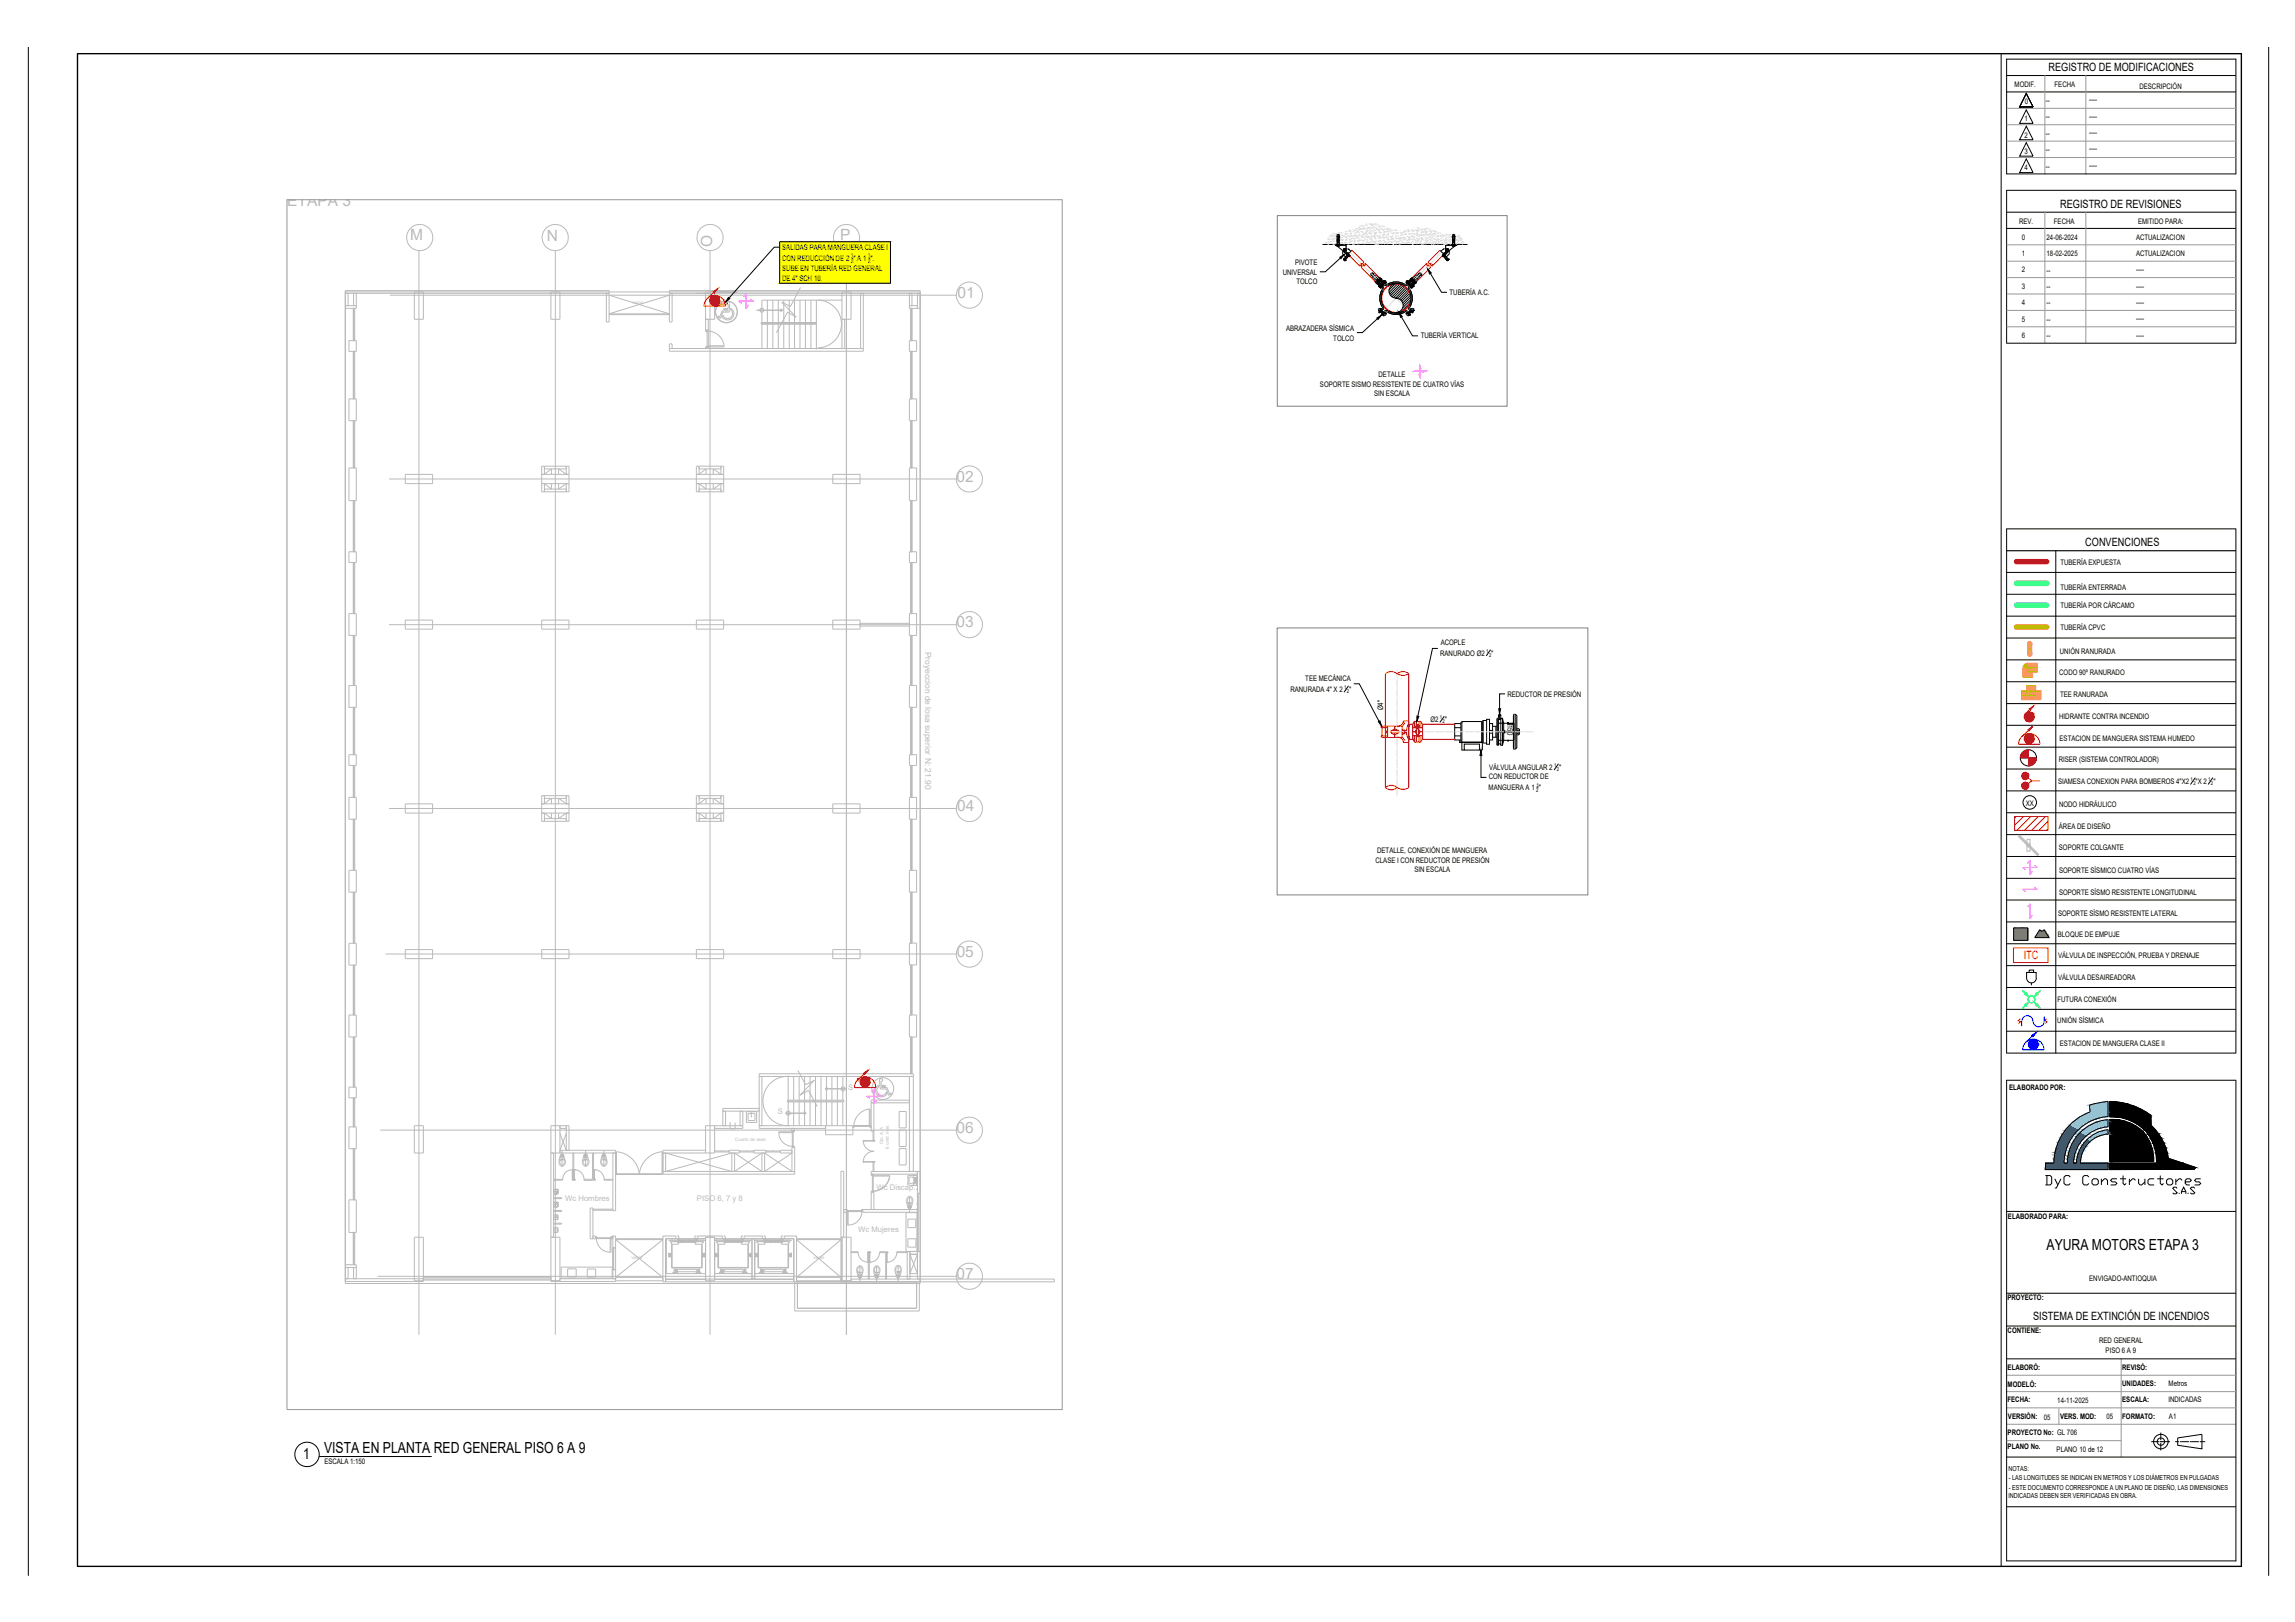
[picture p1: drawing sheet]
<svg xmlns="http://www.w3.org/2000/svg" width="841mm" height="594mm" viewBox="0 0 841 594" stroke-linecap="round" stroke-linejoin="round" font-family="sans-serif">
<defs><g id="words">
<text font-size="8.4" x="748.2" y="436.4">DyC Constructores</text>
<g font-size="5.7" fill="#bababa">
<text x="105.3" y="75.5">ETAPA 3</text>
<text x="150.3" y="88">M</text>
<text x="200.4" y="88.3">N</text>
<text x="307.9" y="87.9">P</text>
<text x="260.9" y="90.3" transform="rotate(-90 260.9 90.3)">O</text>
<text x="350.9" y="109.1">01</text>
<text x="350.5" y="176.4">02</text>
<text x="350.5" y="229.7">03</text>
<text x="350.8" y="297.1">04</text>
<text x="350.6" y="350.4">05</text>
<text x="350.5" y="414.9">06</text>
<text x="350.5" y="468.5">07</text>
</g>
<g font-size="5.6">
<text x="750" y="457.7">AYURA MOTORS ETAPA 3</text>
<text x="118.7" y="532.3">VISTA EN PLANTA RED GENERAL PISO 6 A 9</text>
<text x="111.1" y="534.2">1</text>
</g>
<g font-size="4.2">
<text x="750.7" y="26.1">REGISTRO DE MODIFICACIONES</text>
<text x="755" y="76.2">REGISTRO DE REVISIONES</text>
<text x="764.2" y="200.1">CONVENCIONES</text>
<text x="745" y="483.4">SISTEMA DE EXTINCIÓN DE INCENDIOS</text>
</g>
<text font-size="4.2" fill="#f00" x="741.6" y="351.3">ITC</text>
<text font-size="3.1" fill="#bababa" x="339" y="238.7" transform="rotate(90 339 238.7)">Proyeccion de losa superior N: 21.90</text>
<g font-size="2.8">
<text x="738.3" y="31.9">MODIF.</text>
<text x="752.9" y="31.9">FECHA</text>
<text x="784" y="32.4">DESCRIPCIÓN</text>
<text x="742" y="38.2">0</text>
<text x="749.7" y="37.7">--</text>
<text x="765.6" y="37.4">----</text>
<text x="741.9" y="44.4">1</text>
<text x="749.7" y="43.7">--</text>
<text x="765.6" y="43.4">----</text>
<text x="741.9" y="50.4">2</text>
<text x="749.7" y="49.8">--</text>
<text x="765.6" y="49.4">----</text>
<text x="741.9" y="56.3">3</text>
<text x="749.7" y="55.8">--</text>
<text x="765.6" y="55.4">----</text>
<text x="741.9" y="62.3">4</text>
<text x="749.7" y="61.8">--</text>
<text x="765.6" y="61.4">----</text>
<text x="739.9" y="81.9">REV.</text>
<text x="752.7" y="82">FECHA</text>
<text x="783.5" y="82">EMITIDO PARA:</text>
<text x="741" y="87.8">0</text>
<text x="750" y="87.9">24-06-2024</text>
<text x="782.8" y="87.7">ACTUALIZACION</text>
<text x="286.6" y="95.5">CON REDUCCIÓN DE 2 &quot; A 1 &quot;.</text>
<text x="286.7" y="91.5">SALIDAS PARA MANGUERA CLASE I</text>
<text x="741" y="93.7">1</text>
<text x="750" y="93.9">18-02-2025</text>
<text x="782.8" y="93.7">ACTUALIZACION</text>
<text x="286.7" y="99.1">SUBE EN TUBERÍA RED GENERAL</text>
<text x="470.1" y="100.6">UNIVERSAL</text>
<text x="474.6" y="97.2">PIVOTE</text>
<text x="741" y="99.7">2</text>
<text x="750" y="99.9">--</text>
<text x="782.8" y="99.7">----</text>
<text x="286.6" y="102.7">DE 4&quot; SCH 10.</text>
<text x="475.1" y="103.9">TOLCO</text>
<text x="741" y="105.7">3</text>
<text x="750" y="105.9">--</text>
<text x="782.8" y="105.7">----</text>
<text x="531.2" y="108.1">TUBERÍA A.C.</text>
<text x="741" y="111.7">4</text>
<text x="750" y="111.9">--</text>
<text x="782.8" y="111.7">----</text>
<text x="741" y="117.8">5</text>
<text x="750" y="117.9">--</text>
<text x="782.8" y="117.7">----</text>
<text x="471.3" y="121.1">ABRAZADERA SÍSMICA</text>
<text x="488.6" y="124.8">TOLCO</text>
<text x="520.6" y="123.9">TUBERÍA VERTICAL</text>
<text x="741" y="123.8">6</text>
<text x="750" y="123.8">--</text>
<text x="782.8" y="123.7">----</text>
<text x="483.7" y="141.9">SOPORTE SISMO RESISTENTE DE CUATRO VÍAS</text>
<text x="505.2" y="138">DETALLE</text>
<text x="503.6" y="145.2">SIN ESCALA</text>
<text x="755.1" y="206.8">TUBERÍA EXPUESTA</text>
<text x="755.1" y="215.9">TUBERÍA ENTERRADA</text>
<text x="755.1" y="222.9">TUBERÍA POR CÁRCAMO</text>
<text x="755.1" y="230.9">TUBERÍA CPVC</text>
<text x="528" y="236.4">ACOPLE</text>
<text x="754.9" y="239.7">UNIÓN RANURADA</text>
<text x="527.8" y="240.1">RANURADO Ø2</text>
<text x="546.5" y="240.1">&quot;</text>
<text x="478.3" y="249.4">TEE MECÁNICA</text>
<text x="754.6" y="247.2">CODO 90º RANURADO</text>
<text x="472.9" y="253.4">RANURADA 4&quot; X 2</text>
<text x="494.4" y="253.4">&quot;</text>
<text x="552.4" y="255.4">REDUCTOR DE PRESIÓN</text>
<text x="754.9" y="255.2">TEE RANURADA</text>
<text x="506.9" y="260.2" transform="rotate(-90 506.9 260.2)">Ø4&quot;</text>
<text x="754.6" y="263.2">HIDRANTE CONTRA INCENDIO</text>
<text x="524.2" y="264.5">Ø2</text>
<text x="529.5" y="264.5">&quot;</text>
<text x="552.4" y="265.5" transform="rotate(90 552.4 265.5)">150</text>
<text x="754.7" y="271.2">ESTACION DE MANGUERA SISTEMA HUMEDO</text>
<text x="545.7" y="281.9">VÁLVULA ANGULAR 2</text>
<text x="571.4" y="281.9">&quot;</text>
<text x="754.4" y="279.2">RISER (SISTEMA CONTROLADOR)</text>
<text x="545.6" y="285.3">CON REDUCTOR DE</text>
<text x="754.2" y="287">SIAMESA CONEXION PARA BOMBEROS 4&quot;X2</text>
<text x="804.6" y="287">&quot;X 2</text>
<text x="811.1" y="287">&quot;</text>
<text x="545.5" y="289.3">MANGUERA A 1 &quot;</text>
<text x="742.4" y="295.1">XX</text>
<text x="754.6" y="295.7">NODO HIDRÁULICO</text>
<text x="754.5" y="303.7">ÁREA DE DISEÑO</text>
<text x="754.5" y="311.2">SOPORTE COLGANTE</text>
<text x="504.1" y="316.1">CLASE I CON REDUCTOR DE PRESIÓN</text>
<text x="504.7" y="312.3">DETALLE, CONEXIÓN DE MANGUERA</text>
<text x="518.3" y="319.5">SIN ESCALA</text>
<text x="754.6" y="319.7">SOPORTE SÍSMICO CUATRO VÍAS</text>
<text x="754.6" y="327.6">SOPORTE SÍSMO RESISTENTE LONGITUDINAL</text>
<text x="754.2" y="335.7">SOPORTE SÍSMO RESISTENTE LATERAL</text>
<text x="754.1" y="343.2">BLOQUE DE EMPUJE</text>
<text x="754.2" y="350.9">VÁLVULA DE INSPECCIÓN, PRUEBA Y DRENAJE</text>
<text x="754.2" y="358.9">VÁLVULA DESAIREADORA</text>
<text x="754" y="366.8">FUTURA CONEXIÓN</text>
<text x="753.9" y="374.8">UNIÓN SÍSMICA</text>
<text x="754.9" y="383.2">ESTACION DE MANGUERA CLASE II</text>
<text x="736.3" y="399.3">ELABORADO POR:</text>
<text x="735.8" y="446.5">ELABORADO PARA:</text>
<text x="765.6" y="469.1">ENVIGADO-ANTIOQUIA</text>
<text x="735.7" y="476.2">PROYECTO:</text>
<text x="735.7" y="488.2">CONTIENE:</text>
<text x="769.3" y="491.9">RED GENERAL</text>
<text x="771.6" y="495.5">PISO 6 A 9</text>
<text x="735.7" y="501.9">ELABORÓ:</text>
<text x="777.7" y="501.9">REVISÓ:</text>
<text x="735.7" y="507.9">MODELÓ:</text>
<text x="777.7" y="507.7">UNIDADES:</text>
<text x="794.7" y="507.6">Metros</text>
<text x="735.7" y="513.6">FECHA:</text>
<text x="753.9" y="513.8">14-11-2025</text>
<text x="777.7" y="513.6">ESCALA:</text>
<text x="794.7" y="513.6">INDICADAS</text>
<text x="735.8" y="519.9">VERSIÓN:</text>
<text x="748.9" y="520">05</text>
<text x="754.9" y="519.7">VERS. MOD:</text>
<text x="771.9" y="519.8">05</text>
<text x="777.7" y="519.7">FORMATO:</text>
<text x="794.8" y="519.7">A1</text>
<text x="735.7" y="525.7">PROYECTO No: GL 706</text>
<text x="735.7" y="530.6">PLANO No.</text>
<text x="753.7" y="531.7">PLANO 10 de 12</text>
<text x="118.9" y="536.2">ESCALA 1:150</text>
</g>
<g font-size="2.8" fill="#bababa">
<text x="310.9" y="399.1" transform="rotate(2 310.9 399.1)">S</text>
<text x="285" y="408">S</text>
<text x="321.2" y="435.7">Wc Discap.</text>
<text x="207.1" y="439.8">Wc Hombres</text>
<text x="255.4" y="439.8">PISO 6, 7 y 8</text>
<text x="314.4" y="451.3">Wc Mujeres</text>
</g>
<g font-size="2.5">
<text x="736" y="538.7">NOTAS:</text>
<text x="736.1" y="542.2">- LAS LONGITUDES SE INDICAN EN METROS Y LOS DIÁMETROS EN PULGADAS</text>
<text x="736.1" y="545.6">- ESTE DOCUMENTO CORRESPONDE A UN PLANO DE DISEÑO, LAS DIMENSIONES</text>
<text x="736" y="548.6">INDICADAS DEBEN SER VERIFICADAS EN OBRA.</text>
</g>
<g font-size="2">
<text x="311.9" y="94.3">1</text>
<text x="318.2" y="94.3">1</text>
<text x="311.9" y="96.2">2</text>
<text x="318.1" y="96.2">2</text>
<text x="544.7" y="239.1">1</text>
<text x="545.7" y="240.5">2</text>
<text x="492.5" y="252.4">1</text>
<text x="493.5" y="253.8">2</text>
<text x="527.6" y="263.5">1</text>
<text x="528.6" y="264.9">2</text>
<text x="569.5" y="280.9">1</text>
<text x="570.5" y="282.3">2</text>
<text x="802.8" y="286">1</text>
<text x="803.8" y="287.5">2</text>
<text x="809.2" y="286">1</text>
<text x="810.2" y="287.5">2</text>
<text x="563" y="289.9">2</text>
<text x="563.1" y="288.1">1</text>
</g>
<g font-size="1.7" fill="#bababa">
<text x="231.8" y="111.2">vacio</text>
<text x="323.6" y="419.1" transform="rotate(-89 323.6 419.1)">Cto. A.A</text>
<text x="325.7" y="420.7" transform="rotate(-90 325.7 420.7)">6 unid. max.</text>
<text x="231.5" y="461.2">vacio</text>
<text x="298.2" y="461.2">vacio</text>
</g>
</g></defs>
<!-- layer: GL RED GENERAL_TALLO -->
<g fill="none" stroke="#f00" stroke-width=".37">
<path d="M261.9 110.9h.4M262.9 110.9h.1M262.9 110.7h.8v.2h-.8zM262.9 110.7h.8v.4h-.8zM262.9 110.9h.8v.3h-.8zM262.9 110.7v.2l.9-.2M262.9 110.9v.2l.9-.2M262.9 111.1h.9M262.9 111.1v-.2l.9 .2M262.9 110.9v-.2l.9 .2M262.9 110.7h.9M262.9 109.9v.3"/>
<path d="M262.9 111.6v.4M263 110.9h2.1M263.7 110.7h-.8h.9M263.7 111.2l-.8-.1 .9 .1M263.8 110.9h.1M263.8 110.8h.1M263.8 110.7h.1M263.8 110.7v.1M263.8 111h.1M263.8 111.1h.1M263.8 111.2h.1M263.8 110.7v.5z"/>
<path d="M263.8 111.1v.1M263.8 110.8a.84 .84 0 0 0-.8-.7 .84 .84 0 0 0-.9 .7M263.8 111.1a.84 .84 0 0 1-.8 .6 .84 .84 0 0 1-.9-.6M263.8 110.7v.4zM263.9 111.2l1.2-.1-1.1 .1M263.9 110.7h1.2h-1.1M263.9 110.7v.4zM263.9 110.8h.1M263.9 110.7h.1M263.9 110.7v.1M263.9 111.1h.1M263.9 111.2h.1"/>
<path d="M263.9 110.7v.5zM263.9 111.1v-.2h1.2v.2M263.9 110.9v-.2h1.2v.2M263.9 110.7h1.2M263.9 110.7v.2h1.2v-.2M263.9 110.9v.2h1.2v-.2M263.9 111.1h1.2M264 110.9h1.1v.3h-1.1zM264 110.7h1.1v.4h-1.1zM264 110.7h1.1v.2h-1.1zM266 110.6v.7zM266 111.2h.1"/>
<path d="M266 111.3h.1M266 110.7h.1M266 110.6v.1M266 110.6h.1M266 110.6v.6v-.6M266 111v.1M266 111.2v.1M266.1 110.9h.1M266.1 111v.1M266.1 111.1h.1M266.1 111.2v.1M266.1 111.2h.1"/>
<path d="M266.1 110.7h.1M266.1 110.6v.1M266.1 110.6h.1M266.1 110.6v.7zM266.1 110.6v.6zM314.2 395.5h.1M314.2 395.4h.1M314.2 395.3h.1M314.2 395.2v.1M314.2 395.2h.1M314.2 395.6h.1M314.2 395.7h.1"/>
<path d="M314.2 395.7v.1zM314.2 395.2v.6zM314.3 395.2v.6zM314.3 395.5h.1M314.3 395.4h.1M314.3 395.3h.1M314.3 395.2h.1M314.3 395.2v.1M314.3 395.6h.1M314.3 395.7h.1M314.3 395.7v.1M314.3 395.8v-.6v.6"/>
<path d="M315.2 395.5h1.2v.2h-1.2zM315.2 395.3h1.2v.4h-1.2zM315.2 395.3h1.2v.2h-1.2zM316.3 395.5h.4M317.4 394.5v.3M317.4 396.2v.3M318.1 395.5h.3"/>
<circle cx="262.9" cy="110.9" r=".37"/>
</g>
<path d="M265.1 110.9h.1M315.2 395.5h.1" fill="none" stroke="#ff0" stroke-width=".37"/>
<g fill="none" stroke="#ffdf7f" stroke-width=".37">
<path d="M265 110.7v.4h.3M265 110.7v.4M265 111.1l.3 .1M265 111.1v.1M265 110.8v.3M265 110.7h.1M265 110.6l.3 .1M265 110.6v.2M265 110.6h.6M265 111.2h.3M265 110.7h.3M265 110.6v.6"/>
<path d="M265 111.1h.3M265.1 110.9h.1M265.1 111h.1M265.1 111.1h.1M265.1 111.1v.1M265.1 110.8h.1M265.1 110.7h.1M265.1 110.7v.5zM265.1 110.7h.4M265.1 110.7v.2l.4-.2M265.1 110.9v.2l.4-.2M265.1 111.1h.4"/>
<path d="M265.1 111.2h.4M265.1 111.1v-.2l.4 .2M265.1 110.9v-.2l.4 .2M265.1 110.7l.1 .1M265.1 110.9l.1 .1M265.1 111l.1 .1M265.1 111.1l.1 .1M265.1 111.2h.1M265.1 110.9h.7M265.1 110.8l.7 .1M265.1 110.7h.5l.2 .2M265.1 110.7l.4-.1 .3 .3"/>
<path d="M265.1 110.7l.3-.1 .4 .3M265.3 110.9h.1M265.1 110.9l.2 .3 .3-.2-.2-.3-.1 .2M265.2 111.1h.1M265.1 110.9h.3M265.1 110.7v.5M265.1 110.7h.2M265.1 110.9h.2M265.2 110.9h.1M265.2 110.8l-.1 .1M265.2 110.7v.1M265.2 110.7l-.1 .1"/>
<path d="M265.2 110.7h-.1M265.2 110.6h.1M265.2 110.7h.1M265.2 110.8l.1 .1M265.2 110.9l.1 .1M265.2 111l.1 .1M265.2 111v.1M265.2 111.1l.1 .1M265.2 111.1v.1M265.2 111.2h.1M265.2 111.1l-.1 .1M265.2 111.1h-.1"/>
<path d="M265.2 110.9l-.1 .1M265.2 110.6v.6zM265.2 111h.1M265.2 110.7l.1 .1M265.2 110.7l.5 .2-.5 .2zM265.2 110.9h.2M265.2 110.8l.2 .1M265.2 110.7l.2 .2M265.2 111.1l.2-.2-.1 .2M265.2 111l.2-.1-.2 .2M265.2 110.9h.2h-.3M265.2 110.7l.2 .2-.2-.1"/>
<path d="M265.2 110.6v.6M265.2 111.2l.1 .1M265.3 110.7l-.1 .2M265.3 110.7l-.1 .1M265.3 110.6h.1M265.3 110.6l-.1 .1M265.3 110.6v.1M265.3 110.7h.1M265.3 110.7v.2M265.3 110.9v.1M265.3 111v.1M265.3 111.1v.1"/>
<path d="M265.3 111.2h.1M265.3 111.1l-.1 .1M265.3 110.9l-.1 .1M265.3 110.6v.6zM265.3 111h.1M265.3 110.7v.1M265.3 110.7l.1 .2M265.3 110.6l.1 .1M265.3 110.9l.1 .2M265.3 110.9v.2M265.3 111.1h.1M265.3 111.1l.1 .1"/>
<path d="M265.3 111.2l.1 .1M265.3 111.3h.1M265.3 110.6v.7zM265.3 111.1l-.3 .1M265.3 110.7h-.3v.4M265.3 110.6l-.3 .1M265.3 111.1h-.1M265.3 110.7l.1 .1M265.3 111.2l.1-.3v.3M265.3 110.7l.1 .2-.1-.2M265.3 110.6v.7M265.3 110.6l-.2 .1"/>
<path d="M265.4 110.9h.1M265.4 110.7l-.1 .2M265.4 110.7h-.1M265.4 110.6l-.1 .1M265.4 110.6h-.1M265.4 110.6h.1M265.4 110.6v.1M265.4 110.7h.1M265.4 110.7v.2M265.4 110.9v.1M265.4 111.1h.1M265.4 111.1v.1"/>
<path d="M265.4 111.2h.1M265.4 111.2v.1M265.4 111.3h.1M265.4 111.2l-.1 .1M265.4 111.1l-.1 .1M265.4 111.1h-.1M265.4 110.9l-.1 .2M265.4 110.6v.7zM265.4 110.6h.3M265.4 110.7v.2l.3-.2M265.4 110.9v.2l.3-.2M265.4 111.1h.3"/>
<path d="M265.4 111.2h.3M265.4 111.1v-.2l.3 .2M265.4 110.9v-.2l.3 .2M265.4 110.7h.3M265.4 110.9h.7M265.4 111h.7M265.4 110.9h.5M265.4 111h.5M265.4 110.9h.5zM265.4 110.7v.1M265.4 110.9l.2 .1M265.4 110.9l.2 .2"/>
<path d="M265.4 110.9l.1 .2M265.4 110.9v.3M265.4 110.9l-.1 .3M265.4 110.9l-.2 .2M265.4 110.9l-.2 .1M265.4 110.7v.2v-.2M265.4 110.6v.7M265.4 110.6l.1 .1M265.4 110.7l.1 .2M265.4 110.9l.1 .1M265.4 111l.1 .1M265.4 111.1l.1 .1"/>
<path d="M265.4 111v.1M265.4 110.9v.2M265.4 110.6l.2 .1M265.5 110.9h.1M265.5 110.7l-.1 .2M265.5 110.7h-.1M265.5 110.7h.1M265.5 110.6l-.1 .1M265.5 110.6h.1M265.5 110.6l.1 .1M265.5 110.7l.1 .2M265.5 110.9l.1 .1"/>
<path d="M265.5 111l.1 .1M265.5 111.1l.1 .1M265.5 111.2h.1M265.5 111.2l-.1 .1M265.5 111.1l-.1 .1M265.5 111l-.1 .1M265.5 110.9l-.1 .1M265.5 110.6v.7zM265.5 111.1h.1M265.5 111h.1M265.5 110.7l-.1 .1M265.5 111.1v.1"/>
<path d="M265.6 110.7h.1M265.6 111.1h.1M265.5 111.1l-.1-.2v.3M265.5 110.7l-.1 .2 .2-.2M265.5 110.8h.1M265.5 110.7v.5zM265.5 110.6l-.2 .7M265.6 110.9h.1M265.6 110.8v.1M265.6 110.7l-.1 .2M265.6 110.7h-.1M265.6 110.6h.1"/>
<path d="M265.6 110.6v.1M265.6 110.7v.1M265.6 110.9v.1M265.6 111v.1M265.6 111.1v.1M265.6 111.2h.1M265.6 111.1l-.1 .1M265.6 111l-.1 .1M265.6 110.9l-.1 .1M265.6 110.6v.6zM265.6 110.8l-.1 .1M265.6 110.7l-.1 .1"/>
<path d="M265.6 111h.1M265.6 110.7l-.2 .2M265.6 110.8l-.2 .1M265.6 111.1l-.2-.2 .2 .2M265.6 110.8l-.2 .1h.2M265.6 110.6v.6M265.6 110.6l.1 .1M265.6 110.7l.1 .1M265.6 110.9l.1 .1M265.6 111l.1 .1M265.6 110.9h.1a.28 .28 0 0 0-.3-.3 .28 .28 0 0 0-.2 .4 .28 .28 0 0 0 .4 .1l.1-.2M265.6 110.9h-.2"/>
<path d="M265.6 110.9l-.2 .3-.3-.3 .3-.2 .2 .3M265.6 110.7l-.5 .5 .5-.5M265.8 110.9h.1M265.7 110.9h.1M265.7 110.8l-.1 .1M265.7 110.7l-.1 .1M265.7 110.8h.1M265.7 110.7h.1M265.7 111h.1M265.7 111.1h.1M265.7 111.1l-.1 .1M265.7 111.1h-.1"/>
<path d="M265.7 110.9l-.1 .1M265.7 110.7v.5zM265.7 110.9v.1M265.7 110.9v.2M265.7 110.9v.3M265.7 110.8v.1M265.7 110.7v.2M265.7 110.6v.3M265.7 110.9v.3v-.6v.4M265.7 110.9v.3zM265.7 111.1v-.2v.3M265.7 110.7v.1"/>
<path d="M265.7 110.6v.3v-.2M265.7 110.7v.2v-.2M265.7 110.6v.6M265.7 110.8l.1 .1M265.7 111.2h-.2M265.8 110.9v.1M265.8 111h.1M265.8 110.9l-.1 .1M265.8 110.9l-.7 .1M265.8 110.9l-.7 .2M265.8 110.9l-.2 .3-.5-.1M265.8 110.9l-.4 .4-.3-.1"/>
<path d="M265.8 110.9l-.3 .4-.4-.1M265.8 110.8v.3zM265.8 110.8v.3M265.8 110.9l-.1 .2M265.9 110.9h.1M265.9 110.9h-.5h.5M265.9 110.9v.1M266.1 110.9v.1M266.1 110.9h.1M314.2 395.5h.7M314.2 395.5h.1M314.4 395.5h.5z"/>
<path d="M314.4 395.5h.5M314.4 395.4h.5M314.4 395.5l.5 .1M314.4 395.6h.5M314.4 395.4v.2zM314.4 395.4h.5l-.5 .1M314.4 395.5l.5 .1h-.5M314.4 395.5h.1M314.4 395.4v.1M314.4 395.5v.1M314.4 395.4v.2M314.6 395.5h.1"/>
<path d="M314.6 395.5v.1M314.6 395.5h.6M314.6 395.5l.6 .1M314.6 395.5l.6 .2M314.6 395.5l.3 .3 .3-.1M314.6 395.5l.1 .3 .5-.1M314.6 395.4v.2zM314.6 395.4v.2M314.6 395.5l.1 .2M314.6 395.6h.1M314.6 395.6v.1M314.6 395.7h.1"/>
<path d="M314.6 395.6l.1 .1M314.6 395.5l.1 .1M314.6 395.4h.1M314.6 395.4l.1 .1M314.6 395.3l.1 .1M314.6 395.3h.1M314.6 395.4v.1M314.6 395.3v.4zM314.6 395.8h.3M314.6 395.7v-.2l.3 .2M314.6 395.5v-.2h.3v.2M314.6 395.3h.3"/>
<path d="M314.6 395.2h.3M314.6 395.3v.2h.3v-.2M314.6 395.5v.2l.3-.2M314.6 395.7h.3M314.6 395.3v.2M314.6 395.2v.3M314.6 395.5v.2M314.6 395.5v.3M314.6 395.4v.4v-.6v.3M314.6 395.3v.2v-.2M314.6 395.2v.6M314.7 395.5v.1"/>
<path d="M314.7 395.6v.1M314.7 395.6l-.1 .1M314.7 395.7h.1M314.7 395.8h.1M314.7 395.7v.1M314.7 395.6h.1M314.7 395.5h.1M314.7 395.4v.1M314.7 395.3v.1M314.7 395.3h.1M314.7 395.2h.1M314.7 395.3l-.1 .1"/>
<path d="M314.7 395.4l-.1 .1M314.7 395.3v.2M314.7 395.4h.1M314.7 395.2v.6zM314.7 395.5h.2M314.7 395.6l.2-.1-.2 .1M314.7 395.8l.5-.6-.5 .6M314.7 395.2v.6M314.7 395.8h.2M314.7 395.7l.1 .1M314.7 395.6l.1 .1M314.7 395.5l.1 .1"/>
<path d="M314.7 395.4l.1 .1M314.7 395.3l.1 .1M314.7 395.2l.1 .1M314.7 395.2v.1M314.7 395.3h.4v.4h-.4zM314.7 395.3l.2 .1M314.8 395.6h.1M314.8 395.3h.1M314.8 395.7h.1M314.7 395.4l.2 .1M314.7 395.3l.2 .2M314.7 395.3h.4l.1 .3-.4 .1z"/>
<path d="M314.7 395.3l.2 .2-.2-.1M314.7 395.7l.2-.2-.1 .2M314.7 395.8h.6M314.7 395.2h.6M314.8 395.5v.1M314.8 395.6l-.1 .1M314.8 395.7h-.1M314.8 395.7l-.1 .1M314.8 395.8h-.1M314.8 395.8h.1M314.8 395.7l.1 .1M314.8 395.6l.1 .1"/>
<path d="M314.8 395.5l.1 .1M314.8 395.4l.1 .1M314.8 395.3l.1 .1M314.8 395.2l.1 .1M314.8 395.2h.1M314.8 395.2h-.1M314.8 395.2l-.1 .1M314.8 395.3l-.1 .1M314.8 395.4l-.1 .1M314.8 395.2v.6zM314.8 395.5l-.1 .1M314.8 395.3h-.1"/>
<path d="M314.8 395.3l.1 .2M314.8 395.3l.1 .2v-.2M314.8 395.8h.4M314.8 395.7v-.2l.4 .2M314.8 395.5v-.2h.4v.2M314.8 395.3h.4M314.8 395.2h.4M314.8 395.3v.2h.4v-.2M314.8 395.5v.2l.4-.2M314.8 395.7h.4M314.8 395.5h.1M314.8 395.2v.3"/>
<path d="M314.8 395.3v.1M314.8 395.6v.2M314.8 395.3v.2M314.8 395.2l-.2 .3M314.9 395.5v.1M314.9 395.6l-.1 .1M314.9 395.7h-.1M314.9 395.8h.1M314.9 395.8h-.1M314.9 395.7v.1M314.9 395.6v.1M314.9 395.4v.1"/>
<path d="M314.9 395.3v.1M314.9 395.3h.1M314.9 395.2h.1M314.9 395.2h-.1M314.9 395.2l-.1 .1M314.9 395.3l-.1 .1M314.9 395.4l-.1 .1M314.9 395.2v.6zM314.9 395.6l-.2 .1M314.9 395.2v.1M314.9 395.3v.2M314.9 395.7v-.2v.2"/>
<path d="M314.9 395.2v.6M314.9 395.7l.1 .1M314.9 395.6l.1 .1M314.9 395.5l.1 .1M314.9 395.4l.1 .1M314.9 395.3l.1 .1M314.9 395.2l.1 .1M314.9 395.4l-.5 .1M314.9 395.4l-.5 .1h.5M314.9 395.5h-.5l.5 .1M315 395.3h.1M314.9 395.7h.1"/>
<path d="M314.9 395.5h.3M314.9 395.5l.3 .1M314.9 395.5l.2 .1M314.9 395.5l.2 .2M314.9 395.5l.1 .2M314.9 395.5v.2M314.9 395.5l-.1 .2M314.9 395.5l-.2 .2M314.9 395.5l-.2 .1M314.9 395.5h.1M314.9 395.3v.2l.1-.2M314.9 395.2l.1 .6"/>
<path d="M315 395.5v.1M315 395.6l-.1 .1M315 395.7l-.1 .1M315 395.8h-.1M315 395.8h.1M315 395.7h.1M315 395.6l.1 .1M315 395.5l.1 .1M315 395.4l.1 .1M315 395.3l.1 .1M315 395.2l.1 .1M315 395.2h.1"/>
<path d="M315 395.2h-.1M315 395.3h-.1M315 395.3l-.1 .1M315 395.4l-.1 .1M315 395.2v.6zM315 395.3h.3v.4M315 395.2l.3 .1M315 395.7l.3 .1M315.1 395.3h.1M315 395.2v.1M315 395.7v.1M315.1 395.7h.1"/>
<path d="M315 395.3l-.1 .2M315 395.7l-.1-.2 .2 .2M315 395.7h.3M315 395.3h.3M315.1 395.5v.1M315.1 395.6l-.1 .1M315.1 395.7l-.1 .1M315.1 395.8h-.1M315.1 395.8h.1M315.1 395.7v.1M315.1 395.6v.1M315.1 395.4v.1"/>
<path d="M315.1 395.3v.1M315.1 395.2v.1M315.1 395.2h.1M315.1 395.2v.6M315.1 395.2h-.1M315.1 395.2l-.1 .1M315.1 395.3l-.1 .1M315.1 395.4l-.1 .1M315.1 395.2v.6zM315.1 395.5h.1M315.1 395.6h.1M315.1 395.5v.2l-.4-.1 .1-.3 .4 .2"/>
<path d="M315.1 395.3l-.2 .2M315.1 395.3l-.2 .2 .2-.2M315.1 395.2l.1 .1M315.1 395.7l.1 .1M315.1 395.6l.1 .1M315.1 395.5l.1 .1M315.1 395.4l.1 .1M315.1 395.3l.1 .1M315.2 395.6h.1M315.1 395.4l-.2 .1M315.1 395.4l-.2 .1h.3M315.1 395.6l-.2-.1 .2 .2"/>
<path d="M315.2 395.6l-.1 .1M315.2 395.7h.1M315.2 395.7h-.1M315.2 395.7l-.1 .1M315.2 395.8h.1M315.2 395.5h.1M315.2 395.4v.1M315.2 395.3v.2M315.2 395.3h.1M315.2 395.3l-.1 .1M315.2 395.3v.1M315.2 395.5h-.6"/>
<path d="M315.2 395.4l-.6 .1M315.2 395.3h-.5l-.1 .2M315.2 395.3l-.5-.1-.1 .3M315.2 395.3l-.4-.1-.2 .3M315.2 395.2v.6zM315.2 395.5v.1M315.2 395.5v.1a.29 .29 0 0 1-.4 .2 .29 .29 0 0 1-.2-.4 .29 .29 0 0 1 .4-.2l.2 .3M315.2 395.5h-.3M315.2 395.5h-.3l.3 .1M315.2 395.8h-.1M315.2 395.2h.1M315.2 395.6v.1"/>
<path d="M315.2 395.2v.3M315.2 395.6v.2M315.2 395.2v.1M315.2 395.7v.1M315.3 395.7v-.4v.4M315.3 395.3h.1M315.3 395.2v.1zM315.3 395.2l-.3 .1M315.3 395.3v.4h-.3M315.3 395.3v.4v-.4M315.3 395.7h.1M315.3 395.7l-.3 .1"/>
<path d="M315.3 395.7v.1z"/>
<circle cx="265.4" cy="110.9" r=".26"/>
<circle cx="265.4" cy="111" r=".25"/>
<circle cx="265.4" cy="110.9" r=".23"/>
<circle cx="265.4" cy="110.9" r=".15"/>
<circle cx="314.9" cy="395.5" r=".25"/>
<circle cx="314.9" cy="395.5" r=".13"/>
</g>
<g fill="none" stroke="#ff7f00" stroke-width=".37">
<path d="M262.3 110.7h.3M262.3 111.1h.3M262.3 110.7v.4M262.3 111.1h.1M262.3 110.7h.1M262.4 110.9h.2M262.4 110.9h.2a.4 .4 0 0 0 .6 .3 .4 .4 0 0 0 0-.7 .4 .4 0 0 0-.6 .3v.1M262.4 110.7v.4M262.4 111.1h.2M262.4 110.8h.2M262.4 110.7h.2M262.4 110.9h.1"/>
<path d="M262.5 111.1h.1M262.5 110.7h.1M262.6 110.7v.4M262.6 111.1h.1M262.6 110.7h.1M262.6 110.6l.1 .1M262.6 110.8l.3 .1M262.6 110.9h.3M262.6 110.8l.3 .1h-.3M262.6 111.1l.3-.2-.3 .2M262.6 110.9h.3l-.3 .2M262.6 111.1l-.2 .1"/>
<path d="M262.6 110.7l.3 .2M262.6 110.7l.3 .2-.3-.1M262.6 111.1l.3-.2-.2 .3M262.7 111.2l-.1 .1M262.7 110.4l.1 .2M262.7 110.7l.2 .2M262.7 110.7l.2 .2-.3-.2M262.7 111.2l.2-.3-.1 .3M262.8 111.2l-.1 .2M262.8 110.6l.1 .3M262.8 110.6l.1 .3-.2-.2M262.8 111.2l.1-.3-.1 .4"/>
<path d="M262.8 111.3v.1M262.8 110.4v.2M262.9 110.4h.1M262.8 110.6l.1 .3-.1-.3M262.8 111.3l.1-.4v.4M262.8 110.6l.1 .3v-.3M262.9 110.4l.1 .2zM262.9 111.3v.2M262.9 110.4v.2a.39 .39 0 0 0-.3 .6 .39 .39 0 0 0 .7 0 .39 .39 0 0 0-.3-.6h-.1M262.9 110.4v.2M262.9 110.4v.2a.39 .39 0 0 1 .3 .6 .39 .39 0 0 1-.6 0 .39 .39 0 0 1 .2-.6h.1M262.9 110.9l.4-.1z"/>
<path d="M262.9 110.6v.3M262.9 110.9l-.3 .2M262.9 110.9l-.2 .3M262.9 110.9l-.1 .3M262.9 110.9l-.1 .4M262.9 110.9v.4M262.9 110.9l.1 .4M262.9 110.9l.2 .3M262.9 110.9l.3 .3M262.9 110.9l.4 .2M262.9 110.6v.3l.1-.3M262.9 110.9h.1"/>
<path d="M262.9 111.3v-.4l.1 .4M262.9 110.9h.6M263 111.3l.1 .1M263 110.6l-.1 .3M263 110.6l-.1 .3 .2-.3M263.1 110.4l-.1 .2M263.1 111.2l.1 .2M263.1 110.6l-.2 .3M263.1 110.6l-.2 .3 .3-.2M263.1 111.2l-.2-.3 .1 .4M263.2 110.4l-.1 .2M263.2 111.2l.1 .1"/>
<path d="M263.2 110.7l-.3 .2M263.2 110.7l-.3 .2 .4-.2M263.2 111.2l-.3-.3 .2 .3M263.3 111.1l.1 .1M263.3 110.7l-.4 .2M263.3 110.7l-.4 .2 .4-.1M263.3 111.1l-.4-.2 .3 .3M263.3 110.7h.3M263.3 111.1h.3M263.3 110.7v.4M263.3 110.7h.1M263.3 111.1h.1"/>
<path d="M263.3 110.6l-.1 .1M263.3 110.8h.1M263.3 110.9h.2M263.3 110.8l.2 .1zM263.3 110.9a.4 .4 0 0 0-.6-.2 .4 .4 0 0 0 0 .6 .4 .4 0 0 0 .6-.2l.2-.2M263.3 110.8l-.4 .1M263.3 110.9h-.4l.4 .2M263.3 110.8l-.4 .1h.4a.4 .4 0 0 1-.6 .3 .4 .4 0 0 1 0-.7 .4 .4 0 0 1 .6 .3v.1M263.3 111.1l-.4-.2 .4 .2M263.4 110.7h.1M263.4 111.1h.1M263.4 110.7h-.1"/>
<path d="M263.4 110.7v.4M263.5 110.7h.1M263.5 111.1h.1M263.6 110.7v.4M263.6 110.7h.1M263.6 111.1h.1M263.7 110.4l.2 .3zM263.7 110.5h.1M263.7 110.6h.1M263.7 111.2h.1M263.7 111.4h.1M263.7 111.3h.2"/>
<path d="M263.7 110.6h.2M263.7 110.6v.1zM263.7 110.7h.1M263.7 110.7v.2M263.7 110.9h.1M263.7 111.1h.1M263.7 111.1v.1M263.7 111.2v.1M263.7 111v.1M263.7 110.8h.1M263.7 110.7v.1M263.7 110.6v.1"/>
<path d="M263.7 110.6v.7zM263.7 110.6v.6zM263.7 111v.2M263.7 110.7v.2l.1-.2M263.7 110.9v.3l.1-.3M263.7 111.2v-.3l.1 .3M263.7 110.9v-.2l.1 .2M263.7 110.7h.2M263.7 111.2h.2M263.7 111.1v.3M263.8 110.4h.1M263.8 111.4h.1"/>
<path d="M263.8 111.2v-.3l.1 .3M263.8 110.9v-.2l.1 .2M263.8 110.7h.1M263.8 110.7v.2l.1-.2M263.8 110.9v.3l.1-.3M263.8 111.2h.1M263.9 110.4h.1M263.9 111.4h.1M263.9 110.7h.1M263.9 111.2h.1M263.9 111.2l.1 .1M263.9 110.9h.1"/>
<path d="M263.9 110.7l.1 .2zM263.9 110.7l.1 .1M263.9 110.6l.1 .1M263.9 110.9v.2zM263.9 110.6v.7zM263.9 110.9l.1 .3v-.5v.2M263.9 110.6v.1M263.9 110.6h.1M263.9 110.7l.1 .2M264 110.6l-.3-.2v.3M264 111.1h-.1M264 111.1l-.1 .1"/>
<path d="M264 111.2l-.1 .1M264 110.6h.1M264 111.3l-.3 .1M264 111l-.1 .1M316.4 395l.3 .2-.2 .1zM316.4 395.8l.3 .1-.2 .1zM316.4 395h.1M316.4 395.2h.1M316.4 395.8h.1M316.4 395.9h.1M316.4 396h.1M316.4 395.9h.2"/>
<path d="M316.4 395.1h.2M316.4 395.1v.2zM316.4 395.3h.1M316.4 395.3v.2M316.4 395.5h.1M316.4 395.6h.1M316.4 395.6v.1M316.4 395.7v.1M316.4 395.7h.1M316.4 395.2v.1M316.4 395.1v.8zM316.4 395.1v.6v-.4"/>
<path d="M316.4 395.7v.2zM316.4 395.2v.3l.1-.3M316.4 395.5v.3l.1-.3M316.4 395.8v-.3l.1 .3M316.4 395.5v-.3l.1 .3M316.4 395v.3M316.4 395.6v.4M316.4 395h.2M316.4 395.3h.2M316.4 395.7h.2M316.4 396h.2M316.5 395.8v-.3l.1 .3"/>
<path d="M316.5 395.5v-.3l.1 .3M316.5 395.2h.1M316.5 395.2v.3l.1-.3M316.5 395.5v.3l.1-.3M316.5 395.8h.1M316.6 395h.1M316.6 395.3h.1M316.6 395.7h.1M316.6 396h.1M316.6 395.7v.1M316.6 395v.3M316.6 395.2h.1"/>
<path d="M316.6 395.8l.1 .1M316.6 395.8h.1M316.6 395.5h.1M316.6 395.4l.1 .1M316.6 395.3l.1 .1M316.6 395.2l.1 .1M316.6 395.6h.1M316.6 395.1v.8zM316.6 395.5l.1 .2v-.4v.2M316.6 395.1l.1 .2M316.6 395.6v.1M316.7 395.6l-.1 .1"/>
<path d="M316.7 395.7l-.1 .1M316.7 395.7l-.1 .2zM316.7 395.3h.4M316.7 395.7h.4M316.7 395.9l-.1 .1M316.7 395.7l-.1 .2M316.7 395.3v.4M316.7 395.3h.1M316.7 395.7h.1M316.8 395.3h.1M316.8 395.7h.1M316.9 395.3v.4"/>
<path d="M316.9 395.3l.2 .1M316.9 395.5h.1M316.9 395.3l.1 .2zM316.9 395.5a.42 .42 0 0 0 .6 .4 .42 .42 0 0 0 0-.7h-.3l-.2 .3M316.9 395.2l.2 .1M317 395.3v.4M317 395.3h.1M317 395.7h.1M317 395.1l.1 .1M317.1 395.3v.4M317.1 395.3h.1M317.1 395.7h.1"/>
<path d="M317.1 395.6l-.2 .1M317.1 395.7l-.2 .1M317.1 395l.1 .2M317.1 395.8l-.1 .1M317.2 395.8l-.1 .2M317.2 395l.2 .2zM317.2 395l.1 .2M317.3 395.8l-.1 .2M317.4 395.9l.2 .1h-.2M317.4 395v.2a.36 .36 0 0 1 .2 .5 .36 .36 0 0 1-.6 0 .36 .36 0 0 1 .3-.5h.1M317.4 395h.2l-.2 .2M317.4 395.9v.1"/>
<path d="M317.4 395v.2M317.5 395.8l.1 .2M317.6 395.8l.1 .2M317.6 395l-.1 .2M317.7 395.8v.1M317.7 395.7l.2 .1M317.7 395l-.1 .2M317.7 395.3v.4M317.7 395.7h.1M317.7 395.3h.1M317.7 395.6l.2 .1M317.7 395.5l.2-.2v.2"/>
<path d="M317.7 395.1v.1M317.7 395.5h.2M317.7 395.3h.4M317.7 395.7h.4M317.9 395.3v.4M317.9 395.7h.1M317.9 395.3h.1M317.9 395.2l-.2 .1M317.9 395.3l-.2 .1M318 395.3v.4M318 395.7h.1M318 395.3h.1"/>
<path d="M318.1 395.3v.4M318.1 395.7h.1M318.1 395.3h.1"/>
<circle cx="262.9" cy="110.9" r=".54"/>
<circle cx="262.9" cy="110.9" r=".56"/>
<circle cx="262.9" cy="110.9" r=".37"/>
<circle cx="263" cy="110.9" r=".37"/>
<circle cx="263.8" cy="111.3" r=".18"/>
<circle cx="317.4" cy="395.5" r=".54"/>
</g>
<!-- layer: 25-03-2025_ARQ PISO 6 A 8 21-03-2025 -->
<g fill="none" stroke="#bababa" stroke-width=".37">
<path d="M153.5 91.8v397.1M203.5 91.8v397.1M260.2 91.8v397.1M310.2 91.8v397.1M126.6 111.9h4M126.6 107.4h96.6M126.6 106.9h210.6M127.6 107.4v4.5M129.5 112.9v11.9M129.6 107.4v4.5M129.7 112.9v11.9M130 112.9v11.9"/>
<path d="M130.6 107.4v5.5h-4M142.9 108.1h207.6M151.8 106.9v10h3.3v-10M201.9 106.9v10h3.3v-10M222.2 107.4v10.5h1v-11.5h-96.6v363.7h210.6v-363.7h-91.9v11.5h1v-10.5M223.2 115.3h22.1M223.2 108.1l22.1 6.8h-22.1l22.1-6.8M245.3 107.4h91.9M258.6 106.9v14.5h.5M259.6 116.9v10.5h-1v-.4h.5M261.9 106.4v10.5h-3.3M261.9 106.8h7.9v.4h-7.9"/>
<path d="M267.4 111.1a.53 .53 0 0 0-.6-.6 .53 .53 0 0 0-.5 .6 .53 .53 0 0 0 .6 .5M267.4 111.1l-.2 3.2h-2.3l-.8 2.3-1.1-.4 .1-.4 .7 .2 .8-2.1h2.1v-.5h-1.5v-.4h1.6l.1-1.4M267.6 112.9v.5a1.78 1.78 0 0 1 .1 2.9 1.78 1.78 0 0 1-2.8-.9M267.7 112.9a2.28 2.28 0 0 1 .6 3.6 2.28 2.28 0 0 1-3.6-.5l.2-.6M269.9 106.4v1M277.3 113.6h9.5M279.2 118.8v8.8M279.2 118.1h20M279.2 118.4h20M279.2 118.8h20M279.2 118.1l-.3 .3 .3 .4M281.2 109.9v8.2"/>
<path d="M281.2 118.8v8.8M283.2 109.9v8.2M283.2 118.8v8.8M285.2 109.9v8.2M285.2 118.8v8.8M286 113.1l.8 .5M286.8 113.6l-.8 .6M287.2 109.9v8.2M287.2 118.8v8.8M289.2 109.9v8.2M289.2 118.8v8.8M291.2 109.9v8.2"/>
<path d="M291.2 118.8v8.8M293.2 109.9v17.7M293.3 105.3l-3.6 6.9-3.2-1.5 5.3 5.4-3.2-1.8-4.1 7.6M295.2 109.9v17.7M297.2 109.9v17.7M299.2 109.9v18.1M299.7 109.9a8.7 8.7 0 0 1 8.7 8.8 8.7 8.7 0 0 1-8.7 8.7M308.6 106.9v20.7M308.6 109.9h-29.4v8.2M309.6 116.9v10.7M311.9 106.9v10h-3.3M315.4 107.4v20.2"/>
<path d="M316.4 107.4v21.2h-71.1v-2.6h1v1.6M333.3 111.9h2.9M333.3 107.4v5.5h3.9M333.8 112.9v11.9M334 112.9v11.9M334.2 107.4v4.5M334.3 112.9v11.9M336.2 107.4v5.5M127.9 124.8h2.7v3.9h-2.7zM129.5 128.7v17.4M129.7 128.7v17.4M130 128.7v17.4"/>
<path d="M245.3 127.6h71.1M258.6 120.9h1M258.7 120.9h.1M258.7 127.4v.1M259.4 120.9h.1M259.4 127.4v.1M259.6 121.3h-.5v5.8h6.2v-.5h-5.7M259.6 121.2a6.4 6.4 0 0 1 5.8 5.4M333.3 124.8h2.6v3.9h-2.6zM333.8 128.7v17.4M334 128.7v17.4M334.3 128.7v17.4"/>
<path d="M127.9 146.1h2.7v8h-2.7zM129.5 154.1v17.3M129.7 154.1v17.3M130 154.1v17.3M333.3 146.1h2.6v8h-2.6zM333.8 154.1v17.3M334 154.1v17.3M334.3 154.1v17.3M127.9 171.4h2.7v12h-2.7zM142.6 175.4h207.9M148.5 173.7h10v3.4h-10zM198.5 177.1h10"/>
<path d="M198.5 170.7h10v9.4h-10zM198.5 173.7h10M199.5 171.7h8M199.5 179.1h8M199.5 170.7v3l2.4-2M202.1 171.7v2M202.1 177.1v2l-2.6-2v3M204.7 177.1v2l2.8-2v3M204.7 171.7v2M207.5 170.7v3l-2.7-2M255.2 177.1h10M255.2 170.7h10v9.4h-10z"/>
<path d="M255.2 173.7h10M256.2 171.7h8M256.2 170.7v3l2.4-2M256.2 179.1h8M258.8 171.7v2M258.8 177.1v2l-2.6-2v3M261.4 177.1v2l2.8-2v3M261.4 171.7v2M264.2 170.7v3l-2.7-2M305.2 173.7h10v3.4h-10zM333.3 171.4h2.6v12h-2.6zM129.5 183.4v18.7"/>
<path d="M129.7 183.4v18.7M130 183.4v18.7M333.8 183.4v18.7M334 183.4v18.7M334.3 183.4v18.7M127.9 202.1h2.7v3.9h-2.7zM129.5 206v18.7M129.7 206v18.7M130 206v18.7M333.3 202.1h2.6v3.9h-2.6zM333.8 206v18.7M334 206v18.7"/>
<path d="M334.3 206v18.7M127.9 224.7h2.7v8h-2.7zM129.5 232.7v18.4M129.7 232.7v18.4M130 232.7v18.4M142.6 228.8h207.9M148.5 227.1h10v3.3h-10zM198.5 227.1h10v3.3h-10zM255.2 227.1h10v3.3h-10zM305.2 227.1h10v3.3h-10zM315.2 228.3h18.1M315.2 229.3h18.1"/>
<path d="M333.3 224.7h2.6v8h-2.6zM333.8 232.7v18.4M334 232.7v18.4M334.3 232.7v18.4M127.9 251.1h2.7v8h-2.7zM129.5 259.1v17.3M129.7 259.1v17.3M130 259.1v17.3M333.3 251.1h2.6v8h-2.6zM333.8 259.1v17.3M334 259.1v17.3M334.3 259.1v17.3"/>
<path d="M127.9 276.4h2.7v4h-2.7zM333.3 276.4h2.6v4h-2.6zM127.9 292.1h2.7v8h-2.7zM129.5 292.1v-11.7h.5v11.7M129.7 280.4v11.7M142.6 296.1h207.9M148.5 294.4h10v3.4h-10zM198.5 291.4h10v9.4h-10zM198.5 294.4h10M198.5 297.8h10M199.5 291.4v3l2.4-2M199.5 292.4h8"/>
<path d="M199.5 299.8h8M202.1 292.4v2M202.1 297.8v2l-2.6-2v3M204.7 297.8v2l2.8-2v3M204.7 292.4v2M207.5 291.4v3l-2.7-2M255.2 294.4h10M255.2 291.4h10v9.4h-10zM255.2 297.8h10M256.2 291.4v3l2.4-2M256.2 292.4h8M256.2 299.8h8"/>
<path d="M258.8 292.4v2M258.8 297.8v2l-2.6-2v3M261.4 297.8v2l2.8-2v3M261.4 292.4v2M264.2 291.4v3l-2.7-2M305.2 294.4h10v3.4h-10zM333.3 292.1h2.6v8h-2.6zM333.8 292.1v-11.7h.5v11.7M334 280.4v11.7M127.9 318.8h2.7v8h-2.7zM129.5 300.1v18.7M129.7 300.1v18.7"/>
<path d="M130 300.1v18.7M333.3 318.8h2.6v8h-2.6zM333.8 300.1v18.7M334 300.1v18.7M334.3 300.1v18.7M129.5 326.8v18.7M129.7 326.8v18.7M130 326.8v18.7M333.8 326.8v18.7h.5v-18.7M334 326.8v18.7M127.9 345.5h2.7v8h-2.7zM129.5 353.5v18.3"/>
<path d="M129.7 353.5v18.3M130 353.5v18.3M141.3 349.4h209.2M148.5 347.8h10v3.3h-10zM198.5 347.8h10v3.3h-10zM255.2 347.8h10v3.3h-10zM305.2 347.8h10v3.3h-10zM333.3 345.4h2.6v8h-2.6zM333.8 353.5v18.3M334 353.5v18.3M334.3 353.5v18.3M127.9 371.8h2.7v8h-2.7z"/>
<path d="M129.5 379.8v18.4M129.7 379.8v18.4M130 379.8v18.4M333.3 371.8h2.6v8h-2.6zM333.8 379.8v13.5M334 379.8v13.5M334.3 379.8v13.5M127.9 398.2h2.7v3.9h-2.7zM278.2 394.3h56.5M279.2 394.3v18M288.8 394.3v18M289.4 394.2a9 9 0 0 0-9.8 9.1 9 9 0 0 0 9.8 9"/>
<path d="M290.8 394.3v8.7M292.4 392.1l2.8 5.2 3.2-1.6-5.3 5.5 3.2-1.9 3.2 6M292.8 394.3v8.7M294.8 394.3v8.7M296.9 394.3v8.7M298.9 394.3v8.7M300.9 394.3v8.7M302.4 398.8h7.5M302.4 398.8l.8 .5M302.9 394.3v8.7M303.2 398.2l-.8 .6M304.9 394.3v8.7"/>
<path d="M306.9 394.3v8.7M308.9 394.3v8.7h-20.1M322.1 397.4l.1 .5a1.78 1.78 0 0 0-.2 3 1.78 1.78 0 0 0 2.8-1l.3 .6M322.1 397.4a2.28 2.28 0 0 0-.7 3.6 2.28 2.28 0 0 0 3.7-.5M322.3 395.6l.3 3.2h2.2l.8 2.4 1.1-.5-.1-.4-.7 .2-.8-2.2h-2.1v-.3h1.5v-.5h-1.6l-.1-1.3M322.4 395.6a.53 .53 0 0 1 .5-.6 .53 .53 0 0 1 .5 .6 .53 .53 0 0 1-.6 .5M333.3 394.3v34.8M127.9 412.7h2.7v8h-2.7zM129.5 402.1v10.6M129.7 402.1v10.6M130 402.1v10.6M139.3 413.9h211.2"/>
<path d="M151.8 412.3h3.3v10h-3.3zM205.2 412.3v10M205.2 413.3h2.3M207.5 415.2l-2.3 6.1h20.4v22.2h-1v-21.2M207.5 412.3v9l-2.3-6.1M261.9 412.3v10h-19M264.9 407h13.3M265.9 407v5.3M267.6 411v2.5h1.8v-2.3M271.2 407v5.3M272.2 412.3h-13.6v10M272.2 407v6.3h-10.3"/>
<path d="M273.5 407.2h3.8v3.9h-3.8zM274.1 407.8h2.5v2.6h-2.5zM275.3 407.4v1.9M278.2 406h-13.3v6.3M278.2 412.3h41M285.4 414.8a5 5 0 0 0 5 5.1M285.4 414.9v-.4h5.3v5.4h-.4M285.4 414.9h4.9M287.8 407.7h7.6M288.8 403.3h20.1M288.9 402.9l-.4 .4 .4 .3h20v8.7M290.1 413.3v.9h1"/>
<path d="M290.4 414.2v.1M290.7 419.8h.4l-.1 .4M290.8 403.6v8.7M291.1 414.3h-.8v5.8M291.1 413.3v1.3h-.4M292.8 403.6v8.7M294.5 407.1l.9 .6M294.8 403.6v8.7M295.4 407.7l-.9 .6M296.9 403.6v8.7M298.9 403.6v8.7M300.9 403.6v8.7"/>
<path d="M302.5 413.3h-24.3v-20h56.5v35.8M302.5 412.3v3.3h10.1v-3.3M302.9 403.6v8.7M304.9 403.6v8.7M306.9 403.6v8.7M308.9 402.9l.3 .4-.3 .3M312.6 412.9h.1M312.7 412.2v.8h.3l-.1-.8M316.3 417.7h.1M316.3 417.9h.1M316.3 417.7h3.9M316.3 417.9h3.9"/>
<path d="M316.3 417.7v.2M316.4 417.9a3.8 3.8 0 0 0 3.9 3.8 3.8 3.8 0 0 0-3.9 3.8M318.6 412.2v-6h.3v6.3h-6M318.6 406.2a6.6 6.6 0 0 0-5.7 6M319.1 412.2v.8h-.3v-.5M319.1 412.9h.1M319.2 403.9h14l.1-.9-14.1-.1v11.4h1M319.9 417.7h.3M319.9 414.3v3.4M320.1 417.9h.1M320.1 417.7v.2M320.2 417.8h.1"/>
<path d="M320.2 417.9h.1M320.2 403.9v14M329.5 407.1h2.6v6h-2.6zM329.5 413.9v6h2.6v-6M127.9 439.4h2.7v12h-2.7zM129.5 420.7v18.7M129.7 420.7v18.7M130 420.7v18.7M201.9 422.3h23.7M202.9 437.4h1.2M202.9 438.7h2.9v.3h-2.9M202.9 422.3v30.8"/>
<path d="M202.9 435.6h1.2M202.9 431.9h3.2v.4h-3.2M203.3 436.4h.1M203.5 437.2l.2 .2M203.6 435.8v1.4M203.6 437.2l.1 .1M203.6 436.6h.1M203.6 436.3l.2 .2zM203.6 436.6h.2M203.6 436.4h.2M203.7 437.3h.4M203.7 435.8h.4"/>
<path d="M203.7 435.6l-.2 .2M203.7 435.7l-.1 .1M203.8 436.6h.1M204.2 435.6l.3 .3v1.1l-.3 .3M204.2 435.7l.2 .2M204.3 435.9v1.1M204.4 437l-.2 .2M204.9 425l-.1 .9 .4 .8M205.1 425.5v.1M205.1 423.2h1.7M205.1 425.6l.1 .4M205.1 426.7h.1"/>
<path d="M205.1 426.7l.4 .3M205.2 426v.1M205.2 424.9h.1M205.2 426l.2 .3M205.3 424.9h.1M205.3 423.5l1.3 .1M205.3 424.9l-.2 .6M205.3 424.8h.1M205.3 424.8v.1M205.4 424.7h-.1M205.4 424.7h.1M205.4 426.3v.1"/>
<path d="M205.4 424h.2M205.4 423.1l-.6 1.9M205.4 423h.1M205.4 426.4l.3 .3M205.5 424h.1M205.5 424.6h-.1M205.5 424.6h.1M205.5 423.9v.2M205.5 427.1l.4 .1M205.6 424.5l-.1 .1M205.7 426.8l.2 .1M205.7 424.5h-.1"/>
<path d="M205.7 426.7h.1M205.7 424.5h.1M205.7 424.8h.1M205.7 424.7h.1M205.8 424.4v.1M205.8 424.7h.1M205.8 422.7v-.3h.3v.3M205.8 422.7h.3M205.8 424.4h.1M205.9 422.7l-.5 .3M205.9 424.7h.1M205.9 424.4h.1"/>
<path d="M205.9 427.2h.1M205.9 426.9h.1M205.9 421.4v5.8M206 424.7h.1M206 424.4h.1M206.1 424.7h.1M206.1 424.4h.1M206.1 422.7h.1M206.1 422.7l.3 .1M206.2 424.5h.1M206.2 424.7h.1M206.2 432.1a3.5 3.5 0 0 1 3.5-3.7v3.7"/>
<path d="M206.3 424.8h.1M206.3 424.5h.1M206.3 424.7h.1M206.3 424h.3M206.4 424.5h.1M206.4 422.8h.1M206.4 424h.1M206.4 427.1l-.4 .1M206.4 422.8l.1 .1M206.4 424.6h.1M206.4 423.9v.2M206.5 422.9h.1"/>
<path d="M206.5 424.6h.1M206.5 423.1l.6 1.9M206.5 422.9v.1M206.5 424.6v.1M206.5 424.7h.1M206.5 423h.1M206.6 424.7h.1M206.6 426.4l-.6 .5M206.6 424.7l.1 .1M206.7 424.8h.1M206.7 424.8v.1M206.7 424.9h.1"/>
<path d="M206.7 424.9l.1 1.2M206.8 426.1l-.2 .3M206.8 426v.1M206.8 426.7l-.4 .3M207.1 426.2l-.3 .5M207.1 426.2h.1M207.1 425l.1 .6M207.2 425.6h.1M207.2 425.6l-.1 .6M208.5 421.3v-9h-6.6v57.1h23.7v-16.7h-1.3v1h.3M209.8 432.1h.1M209.8 432h.1"/>
<path d="M209.8 432.1h.2M209.8 432v.1M209.8 428.4h.1M209.9 428.4v3.7M209.9 431.8h.1M210 431.9h.1M210 422.3v10h.3v-10M210.3 432.1h.1M210.3 431.8h.1M210.3 432.1h.2M210.3 432h.1M210.3 428.4h.1"/>
<path d="M210.3 428.4h.2M210.3 428.4v3.7M210.4 432.1h.1M210.4 432h.1M210.5 428.4h.1M210.5 432.1h.1M210.5 428.4v3.7M210.5 428.4a3.5 3.5 0 0 1 3.5 3.7M213.4 425.5v.1M213.4 425.6l.1 .6M213.5 424.9l-.1 .6M213.5 426.2l.3 .5"/>
<path d="M213.8 425.5v.1M213.8 423.2h1.6M213.8 425.6v.4M213.8 426.7h.1M213.8 426.7l.4 .3M213.8 426v.1M213.8 424.9v.6M213.8 424.9h.1M213.8 426.1l.2 .3M213.9 424.9h.1M213.9 423.5l1.4 .1M213.9 424.8h.1"/>
<path d="M214 424.8h-.1M214 424.7h.1M214 424h.3M214 423.1l-.5 1.9M214 423h.1M214.1 426.4l.2 .3M214.1 424.6h.1M214.1 424h.1M214.1 423.9v.2M214.2 424.6h-.1M214.2 427.1l.4 .1M214.2 424.6h.1"/>
<path d="M214.3 424.5h-.1M214.3 424.5h.1M214.3 424.8h.1M214.3 426.7h.1M214.3 424.7h.1M214.3 422.7l-.3 .3M214.4 424.8h.1M214.4 424.5h-.1M214.4 422.7h.4M214.4 422.4v.3M214.4 424.5h.1M214.4 424.7h.1"/>
<path d="M214.4 424.4v.1M214.5 422.7h-.2M214.5 424.7h.1M214.5 424.4h.1M214.6 424.4h-.1M214.6 421.4v5.8M214.6 424.7h.1M214.6 424.4h.1M214.7 424.4h.1M214.7 424.7h.1M214.7 422.7h.1M214.8 422.7l.3 .2"/>
<path d="M214.8 422.4v.3M214.8 424.4v.1M214.8 424.7h.1M214.8 424.5h.1M214.8 424.8h.1M214.9 424.8h.1M214.9 424.5h.1M214.9 424.7h.1M214.9 424h.2M215 424.5h.1M215.1 424h.1M215 423.9v.2"/>
<path d="M215.1 427.1l-.5 .1M215.1 424.6h.1M215.1 422.9h.1M215.1 423.1l.6 1.9M215.1 422.9l.1 .1M215.2 424.6v.1M215.2 426.4l-.4 .4h-.5M215.2 423h.1M215.2 424.7h.1M215.3 424.7h.1M215.3 424.8h.1M215.3 424.7l.1 .1"/>
<path d="M215.4 424.8h.1M215.4 424.9h.1M215.4 424.9v.1M215.4 425h.1M215.4 426.1l-.2 .3M215.4 425v1.1M215.4 426v.1M215.5 426.7l-.4 .3M215.7 426.2l-.3 .5M215.7 426.2h.1M215.7 424.9l.1 .1M215.8 425l-.1 1.2"/>
<path d="M217.1 422.3v9.6h-3.1v.4h3.5v-10M217.6 432.1h.1M217.6 431.8h.1M217.6 432.1h.2M217.6 432h.2M217.6 428.4v3.7M217.7 428.4h.1M217.8 432.1h.1M217.8 432h.1M217.8 432v.1M217.8 428.4h.1M217.8 428.4v3.7"/>
<path d="M217.9 428.4a3.5 3.5 0 0 1 3.5 3.7M220.1 425.6l.1 .6M220.1 425.6h.1M220.2 426.2h.1M220.2 426.2l.3 .5M220.5 423.2h1.6M220.5 426.7l.4 .3M220.5 426v.1M220.5 426.1l.2 .3M220.5 424.9v1.2M220.5 424.9h.1M220.6 424.9h-.1"/>
<path d="M220.6 424.8h.1M220.6 423.5l1.4 .1M220.7 424.7l-.1 .1M220.7 424h.2M220.7 424.7h.1M220.7 426.4l.6 .5M220.7 423.1l-.6 2.5M220.7 423h.1M220.8 424.6l-.1 .1M220.8 422.9l-.1 .1M220.8 424h.1M220.8 423.9v.2"/>
<path d="M220.8 424.6h.1M220.8 422.9h.1M220.9 422.8l-.1 .1M220.9 427.1l.4 .1M220.9 422.8h.1M220.9 424.5h.1M221 424.8h.1M221 424.5h.1M221 424.7h.1M221.1 422.4h.4v.3h-.4zM221.1 424.5h.1M221.1 424.7h.1"/>
<path d="M221.2 422.7l-.3 .1M221.2 422.7h.1M221.2 424.4h.1M221.2 424.7h.1M221.3 421.4v5.8M221.3 424.4h.1M221.3 424.7h.1M221.3 426.9h.1M221.4 427.2h-.1M221.4 424.4h.1M221.4 424.7h.1M221.4 422.7l.5 .3"/>
<path d="M221.5 424.4h.1M221.5 424.7h.1M221.5 424.4v.1M221.5 424.8h.1M221.5 424.5h.1M221.6 424.8h.1M221.6 424.5h.1M221.6 424h.2M221.6 424.7h.1M221.6 426.7h.1M221.6 426.8l-.3 .1M221.7 424h.1"/>
<path d="M221.7 423.9v.2M221.7 424.5v.1M221.7 424.6h.1M221.7 427.1l-.3 .1M221.8 424.6h.1M221.8 423.1l.6 1.9M221.9 426.4l-.3 .3M221.9 423h.1M221.9 424.7h.1M221.9 426.3v.1M222 424.9h.1M222 424.8h.1"/>
<path d="M222 424.8v.1M222 424.9l.2 .6M222 426l-.1 .3M222.1 424.9h.1M222.1 426v.1M222.1 426.7l-.4 .3M222.1 426.7h.1M222.2 425.6l-.1 .4M222.2 425.5v.1M222.4 425v.9l-.3 .8M224.6 431.9h-3.2v.4h3.2M225.6 421.9h.3v8.2"/>
<path d="M225.9 430.1h.1M226 421.8a9.2 9.2 0 0 1 8.3 8.2M242.6 421.8a9.2 9.2 0 0 0-8.3 8.2M242.6 430.1h-16.7h16.7M242.9 429.1h48.3M242.9 421.9h-.3v8.2M243.9 422.3l24.3 6.8v-6.8l-24.3 6.8zM258.6 421.3h-15.7v8.8M261.9 421.6h5.3M261.9 421.9h5.3M264.5 421.6v.3M267.2 421.3h3.8v1h-3.8z"/>
<path d="M269.2 422.3v6.8l10-6.8v6.8zM271 421.6h5.3M271 421.9h5.3M273.6 421.6v.3M276.3 421.3h4.3v1h-4.3zM280.6 421.6h5.4M280.6 421.9h5.4M283.3 421.6v.3M290.2 421.3h-4.2v1h4.2l-10 6.8v-6.8l10 6.8v-8.9h1v9.9h-65.6M290.4 420.1v.1M316.3 425.5h.1M316.3 425.6h.1"/>
<path d="M316.3 425.6h3.9M316.3 425.4h3.9M316.3 425.5v.1M319.2 436.7h1v6.3M319.4 430.1v.1M319.4 436.6v.1M319.7 430.5h-.5v-.3h.8v6.4h-.8M319.7 436.3h-.5v6.7M319.9 425.6v3.5M319.9 430.1v.1M319.9 436.6v.1M320 430.8h6v-.4h-6.3v6h.3"/>
<path d="M320.1 425.6h.1M320.2 425.6h.1M320.2 425.5h.1M320.2 425.5v3.6M326 430.7a6.3 6.3 0 0 1-5.9 5.6M329.5 420.7h2.6v6h-2.6zM332.1 439.8l.7 2.5M332.1 439.8h.1M332.2 439.2l-.1 .6M332.5 439.8l.1 .6M332.5 439.8h.1M332.5 438.6a1.03 1.03 0 0 1 1.2-.4 1.03 1.03 0 0 1 .7 .9"/>
<path d="M332.5 438.6h.1M332.5 438.6l-.2 .5M332.6 439.3l-.1 .5M332.6 439.3h.1M332.7 438.9l-.1 .4M332.9 434.1l3.2 .1M332.9 430.6l-.3 .2v2.9l.3 .4M333 438.5h.1a.78 .78 0 0 1 1 .7v1.1M333.1 431.1v2.3M333.1 433.5l.1 .1M333.1 438.6l-.3 .3M333.1 433.6h.1"/>
<path d="M333.2 431.1l.9 .1M333.3 438.2v5.8M334.1 433.4l-.9 .1M334.1 431.2l1.2 .6M334.5 439.2v1l-.6 2.1M334.6 434l.1 .1M334.7 432.3h1.4M334.8 433.1l.1 .2M334.9 433.2l-.3 .8M334.9 431.4l-.1 .1M335.1 432.1v.5M335.1 431.4h.4"/>
<path d="M335.1 433.3h.4M335.3 431.9v.8M335.3 432.7l-1.2 .7M335.3 431.3v.3M335.3 433.1v.3M335.5 432h.4M335.5 433h.4M335.5 432.7h.4M335.5 431.6h.4M335.7 431.4v1.8M335.9 430.5h-1.2l.2 .8M335.9 430.4l.1 .1"/>
<path d="M336 430.6v3.5M336 434l-1.3 .1M336.1 435.5h.2M336.1 435.8h.2M336.1 430.4v3.8M336.1 435.5v.4M336.1 430.4l-3.2 .2M336.2 429.1v39.4M336.2 437.1h1M336.5 437.1v21.3M337.2 429.1h-18v1h17M129.5 451.4v11.8"/>
<path d="M129.7 451.4v11.8M130 451.4v11.8M201.9 453.1h3.3v16h-3.3M202.9 443.3h2.9v.4h-2.9M202.9 451.4h1.2M202.9 446.7h1.2M202.9 440.3h1.2M202.9 442.1h1.2M202.9 448h2.9v.3h-2.9M202.9 449.7h1.2M202.9 445h1.2M203.3 450.5h.1"/>
<path d="M203.3 441.2h.1M203.3 445.8h.1M203.5 446.5l.2 .2M203.5 451.2l.2 .2M203.5 441.9l.2 .2M203.6 440.6v1.3M203.6 445.1v1.4M203.6 449.9v1.3M203.6 441.9h.1M203.6 441.1h.1M203.6 445.7h.1M203.6 451.2l.1 .1"/>
<path d="M203.6 446.5l.1 .1M203.6 445.8l.2 .2zM203.6 441.1h.2M203.6 441.2l.2 .2zM203.6 450.4l.2 .3zM203.6 445.7h.2M203.6 450.5h.2M203.6 441.3h.2M203.6 445.9h.2M203.6 450.6h.2M203.7 451.3h.4M203.7 446.6h.4"/>
<path d="M203.7 440.4h.4M203.7 441.9h.4M203.7 445l.4 .1M203.7 440.3l-.2 .2M203.7 440.4l-.1 .1M203.7 449.6l-.2 .3M203.7 444.9l-.2 .2M203.7 449.8l-.1 .1M203.8 441.1h.1M203.8 445.7h.1M204.2 445.1l.2 .2M204.2 440.3l.3 .4v1.1l-.3 .3"/>
<path d="M204.2 449.8l.2 .2M204.2 445l.3 .3v1.1l-.3 .3M204.2 440.4l.2 .3M204.2 449.6l.3 .4v1.1M204.3 440.7v1.1M204.3 445.3v1.1M204.3 450v1.1M204.4 441.7l-.2 .2M204.4 451.1l-.2 .2M204.4 446.4l-.2 .2M204.5 451.1l-.3 .3M217.3 452.7h1v1"/>
<path d="M217.3 443.3h7.3M217.3 442.9h7.3M218.3 453.6h.1M218.3 453h.1M218.3 452.9h.3v.4M223.6 453.6v5.1h.3v-5.4h-5.3a5 5 0 0 0 5 5.4M223.8 453.3v-.4h.4v.7l-7.9 .1v-11.3h1v11.3M224.2 453.6h.1M224.2 453h.1M224.6 452.7v15.6M224.6 457h1M224.9 457v8"/>
<path d="M225.6 453.7h17.3M225.6 454l17.3 13.8h-17.3l17.3-13.8zM244.2 453.7v12.8h14.4M244.9 459.2h.2M245 454.3h.4M245 459l.4 .2M245.1 459v1.4M245.2 459.2h.5v1h-.5zM245.4 454.2h12.6v.3h-12.6zM245.6 459.2v1M245.7 460h.1M245.7 459.4h.1"/>
<path d="M245.7 459.7h.3M245.7 454.8h12v.3h-.4v9.3h-11.2v-9.3h-.4zM245.9 459.6l.1 .2-.3-.1M247.7 453.7v-1h-4.8v16.8h143.5v-1h-74.5M248.1 452.6h.5l.2 .8M248.2 455.1h.5v.6h-2.4v8.5h10.8v-8.5h-2.4v-.6h.5M248.3 454.5v-.2h3.3v.2M248.3 454.8h3.3v.2h-3.3zM248.4 454.1h.1M248.4 453.8h.2v.4h-.2l.2-.1zM248.4 453.9h.1M248.4 454.1v.1"/>
<path d="M248.6 453.9l-.2 .2M248.6 453.8v.4M248.8 453.4h.1M248.9 453.4v.4h-.5M251.8 454.8h3.3v.2h-3.3zM254.9 454.1h.2M254.9 453.8v.4M255.1 454.1h.1M255.1 453.9h.1M255.1 454.1v.4M255.1 453.8l-6.7 .1M255.1 454.3h-3.3v.2"/>
<path d="M255.2 452.6h-.5l-.2 .8v.4h.4M255.7 453.7v-1h9v1M257.4 459.7h.3M257.5 459.6l-.1 .2 .3-.1M257.7 460h.1M257.7 459.4h.1M257.8 459.2h.4v1h-.4zM258 454.3h.4M258.3 459v1.4M258.4 459.2h.1M258.4 459l-.3 .2M258.6 453.7h-14.7v15.8"/>
<path d="M258.6 453.1h3.3v16h-3.3zM261.9 453.7h29v15.8M261.9 459.2h.2M262 454.3h.4M262 459l.4 .2M262.1 459v1.4M262.2 459.2h.4v1h-.4zM262.4 454.2h12.6v.3h-12.6zM262.6 460h.1M262.6 459.4h.1M262.7 454.8h11.9v.3h-.3v9.3h-11.2v-9.3h-.4zM262.7 459.7h.2"/>
<path d="M262.9 459.6h.1M262.9 459.8h.1M262.9 459.6v.2M265.1 452.6h.5l.2 .8M265.3 455.1h.3v.6h-2.3v8.5h10.8v-8.5h-2.4v-.6h.4M265.3 453.9h.1M265.3 454.1h.1M265.3 454.1h.2M265.3 454.3h3.3v.2M265.3 454.8h3.3v.2h-3.3zM265.3 454.1v.4M265.4 454.1h.1"/>
<path d="M265.4 453.9h.1M265.5 453.8v.4M265.8 453.4h.1M265.9 453.4v.4h-.5M268.8 454.5v-.2h3.3v.2M268.8 454.8h3.3v.2h-3.3zM271.5 453.4v.4h.5M271.5 453.4h.1M271.8 453.8l.2 .4zM271.8 454.1h.2M271.8 453.8v.4M272 454.1h.1"/>
<path d="M272 453.9h.1M272 453.8l-6.7 .1M272 454.1v.1M272.3 452.6h-.5l-.2 .8M272.7 453.7v-1h6.7v1M274.5 459.6h.1M274.5 459.8h.1M274.5 459.7h.2M274.5 459.6v.2M274.8 459.2h.4v1h-.4zM274.8 459.4v.6M275 454.3h.4"/>
<path d="M275.3 459.2h.2M275.3 459v1.4M275.4 459l-.4 .2M275.6 453.7h.1M275.6 453.7v14.9h-13.7M276.5 459.2h.2M276.6 453.7v14.9h14.3M276.6 459l.4 .2M276.6 454.3h.5M276.8 459v1.4M276.9 459.2h.4v1h-.4zM277.1 454.2h12.6v.3h-12.6z"/>
<path d="M277.3 459.4v.6M277.4 454.8h11.9v.3h-.3v9.3h-11.2v-9.3h-.4zM277.4 459.7h.2M277.6 459.6v.2l-.2-.1M279.8 452.6h.5l.3 .8v.4h-.5M279.9 455.1h.4v.6h-2.3v8.5h10.8v-8.5h-2.4v-.6h.4M280 454.8h3.3v.2h-3.3zM280 453.8v.1M280 454.1h.1M280 453.9h.1M280 454.5v-.2h3.3v.2M280.2 454.1l-.2 .1"/>
<path d="M280.2 453.8v.4M283.5 454.8h3.3v.2h-3.3zM286.5 453.8h.2l-.2 .1 .2 .3h-.2zM286.5 453.8v.4M286.5 453.9l.2 .2M286.7 454.1h.1M286.7 453.9h.1M286.7 453.8l-6.7 .1M286.7 454.1l.1 .4M286.8 454.3h-3.3v.2M287 452.6h-.6l-.2 1.2h.5M287.4 453.7v-1h4.5v16.8"/>
<path d="M289.1 459.7h.3M289.1 459.8h.1M289.4 459.4h.1M289.4 460h.1M289.4 459.2h.5v1h-.5zM289.4 459.7l-.3 .1M289.5 459.2v1M289.6 459.2l.4-.2 .1 1.4h-.5v-.2M289.7 454.3h.4M290 459.2h.2M291.9 453.7h16.3M291.9 454l16.3 13.8h-16.3l16.3-13.8z"/>
<path d="M308.2 453.1h3.7v16.4M308.6 453.1v16.4M309.2 453.1v-24.1h-1v40.5M309.2 443h1.4v.4M309.2 444h1M310.2 443.6h.1M310.8 443.8v4.9M311.9 458.5h2.5v.3h-2.5M314.5 458.6a3.5 3.5 0 0 0 3.5 3.7M315.8 443.8v-.4h-5.3v5.3h.3M315.9 443.7a5 5 0 0 1-5.1 5M316.1 443v.8h-5.9"/>
<path d="M316.1 443.6h.1M316.2 443v1h20M318 458.7h.1M318 458.6h.2M318 458.7v3.6M318.1 458.7h.1M318.1 458.8h.1M318.2 458.7h.1M318.2 459h.1M318.2 458.8h.1M318.6 458.6h.1M318.6 459h.1"/>
<path d="M318.6 458.8h.1M318.7 458.7h.1M318.7 458.7v3.6M322.3 458.6a3.5 3.5 0 0 1-3.5 3.7M324.9 459h.1M324.9 458.6h.1M324.9 458.8h.1M324.9 458.6h.2M324.9 458.6v3.7M325 458.7h.1M325.1 458.7h.1M325.1 458.7v3.6"/>
<path d="M328.6 458.6a3.5 3.5 0 0 1-3.5 3.7M332 444.1h4v14.2h-4zM332.4 458.4v10.1M332.5 442.2h1.6M332.6 440.5h.1M332.6 440.4h.1M332.6 440.5v.1M332.6 441.9h1.4M332.7 440.5h.1M332.7 440.6h.1M332.7 453.7h2.9v3.1h-2.9zM332.7 446.5h2.9v3.1h-2.9z"/>
<path d="M332.8 440.6h.1M332.8 441.4h.2M332.8 442.3h.1M332.8 440.7h.1M332.8 442.3l.4 .3M332.9 441.4h.1M332.9 440.7h.1M332.9 440.7v.1M332.9 441.3v.2M333 440.8h.1M333 440.6h.1M333.1 440.6h.1"/>
<path d="M333.1 440.8h.1M333.1 440.5h.1M333.1 440.9h.1M333.2 440.6h.1M333.2 440.9h.1M333.3 440.9h.1M333.3 440.6h.1M333.4 440.6h.1M333.4 459.4h2.8l-2.8 7.1h2.8zM333.4 458.4v10.1M333.5 440.9h-.1M333.5 440.9h.1"/>
<path d="M333.5 440.6h.1M333.5 442.6h.1M333.5 442.6h-.4v.4M333.5 442.6v.4M333.6 440.9h-.1M333.6 440.6h.1M333.6 440.5h.1M333.6 440.8h.1M333.6 441.4h.3M333.7 440.8h.1M333.8 441.4h.1M333.8 441.3v.2"/>
<path d="M333.8 440.8h.1M333.8 440.7v.1M333.9 442.4l-.4 .2M333.9 440.7h.1M333.9 442.4h.1M333.9 442.3v.1M333.9 442.3h.1M334 440.6h.1M334 440.5h.1M334.1 440.6h.1M334.1 440.5h.1M334.1 440.3h.1"/>
<path d="M334.2 440.3l-.1 .1M335.9 442.8h.4M335.9 442.8v.2M336.1 440.8h.2M336.1 441.2h.2M336.1 440.8v.4M336.3 443h-20.6v.4M336.3 442.8v.2M337.2 458.4l-8.5 .1v.3h3.7M126.6 464.2h4M126.6 463.2h4v5.1M126.6 468.3h28.5"/>
<path d="M127.6 464.2v4.1M129.6 464.2v4.1M138.4 467.5h212.1M155.1 469.1h-3.3v-16h3.3v16.3h-28.5M155.1 468.5h46.8M155.1 468.9h46.8M155.1 468h46.8M205.2 468.3h20.4M205.6 464.1h18.7v4h-18.7zM208 464.7h3.1v3h-3.1zM215.2 464.8h3.1v2.9h-3.1zM224.6 465h1"/>
<path d="M225.6 469.1h17.3M243.9 468.5h47M243.9 468.6h14.7M244.9 460.2h.2M245.4 460.2v.2h-.4M246.6 466.2h1.7M246.8 466v.5M247.1 464.8h.5v1.3h-.5zM247.1 465.9h-.5v.4M247.5 464.8v1.3M247.6 465.7h.1M247.6 465h.1"/>
<path d="M247.6 465.3h.3M247.6 465.9h.7v.4M247.6 465.4h.3M247.9 465.3h.1M248 464.9h7.4v.9h-7.4zM248.1 466v.4M255.1 466.2h1.7M255.3 466v.5M255.5 465.3h.1M255.5 465.3h.4M255.5 465.4h.4M255.9 465.7h.1"/>
<path d="M255.9 465h.1M255.9 464.8h.5v1.3h-.5zM255.9 465.9h-.8v.4M255.9 464.8v1.3M256.4 465.9h.4v.4M256.6 466v.5M257.8 460.2h.1M258.1 460.2v.2h.3M258.4 460.2h.1M261.9 466.5h13.7M261.9 460.2h.2M262.4 460.2v.2h-.4"/>
<path d="M262.6 460.2h.1M263.6 466.2h1.7M263.8 466v.5M264 464.8h.5v1.3h-.5zM264 465.9h-.4v.4M264.4 464.8v1.3M264.5 465h.1M264.5 465.7h.1M264.5 465.3h.4M264.5 465.9h.8v.4M264.5 465.4h.4M264.9 465.3h.1"/>
<path d="M264.9 464.9h7.5v.9h-7.5zM265.1 466v.4M272.1 466.2h1.7M272.3 466v.4M272.5 465.3h.1M272.5 465.3h.4M272.5 465.4h.3l.1 .3M272.9 465l-.1 .3M272.9 464.8h.4v1.3h-.4zM272.9 465.9h-.8v.4M273.3 465.9h.5v.4M273.6 466v.5"/>
<path d="M274.8 460.2h.1M275 460.2v.2h.4M275.3 460.2h.2M275.6 468.5h.1M276.5 460.2h.2M276.6 466.5h14.3M277 460.2v.2h-.4M277.3 460.2h.1M278.3 466.2h1.7M278.5 466v.5M278.7 464.8h.5v1.3h-.5zM278.7 465.9h-.4v.4"/>
<path d="M279.1 464.8v1.3M279.2 465h.1M279.2 465.7h.1M279.2 465.3h.4M279.2 465.9h.8v.4M279.2 465.4h.4M279.6 465.3h.1M279.6 464.9h7.5v.9h-7.5zM279.8 466v.5M286.8 466.2h1.7M287 466v.4M287.2 465.3h.1"/>
<path d="M287.2 465.3h.3M287.2 465.4h.3M287.5 465h.1M287.5 465.7h.1M287.5 465.9h-.7v.4M287.5 464.8h.5v1.3h-.5zM287.6 464.8v1.3M288 465.9h.5v.4M288.3 466v.5M290 460.2h.2M291.2 469.5v10.7h45.7v-10.7M291.9 469.1h16.3"/>
<path d="M292.2 469.5v9.7h43.7v-9.7M308.6 469.1h3.3M313.9 465.3l.1 .6M313.9 465.2v.1M314 465.8l.6 2M314 464.6l-.1 .6M314.2 465.3l.2 .6M314.2 465.2v.1M314.3 464.1l-.3 .5M314.3 464.8l-.1 .4M314.3 467.7h1.6M314.3 464.7v.1"/>
<path d="M314.3 464.1a1.03 1.03 0 0 1 1.1-.5 1.03 1.03 0 0 1 .8 1M314.3 464.1h.1M314.4 466h.1M314.4 465.9v.1M314.4 465.9h.1M314.4 467.3h1.4M314.5 466h.1M314.5 464.4l-.1 .4M314.5 466.8h.2M314.5 466.1h.1M314.5 464.4h.1M314.6 466.1h.1"/>
<path d="M314.6 467.8h.1M314.6 467.8l.4 .3M314.7 466.8h.1M314.6 466.7v.3M314.6 466.2h.1M314.7 466.2h.1M314.7 466.2l.1 .1M314.8 466.3h.1M314.8 466h.1M314.9 466.1h.1M314.9 466.3h.1M315 466.3h.1"/>
<path d="M315 466.1h.1M315.1 466.1h.1M315.1 466.3h.1M315.1 463.9l-.6 .4M315.1 463.7v5.8M315.2 463.9l.8 1-.1 1M315.2 463.9h-.1M315.2 466.3h.1M315.2 466.1h.1M315.2 468.1h.1M315.2 468.1h-.3v.4M315.2 468.1v.4"/>
<path d="M315.3 466.1h-.1M315.3 466.1h.1M315.3 466.3h.1M315.4 466h.1M315.4 466.3h.1M315.4 466.1h.1M315.4 466.8h.3M315.5 466.3h.1M315.6 466.8h.1M315.6 466.7v.3M315.6 466.2h.1M315.6 467.9l-.4 .2"/>
<path d="M315.6 467.9h.1M315.6 467.8v.1M315.7 467.8h-.1M315.7 466.2h.1M315.8 466.1h-.1M315.8 466.1h.1M315.8 466h.1M315.8 465.9h.1M315.9 465.9h.1M316.2 465.8l-.5 2M316.2 464.6v1.3M316.2 464.6h.1"/>
<path d="M318 462.3h.1M318.1 462.3h.1M318.2 468.5v-10h.4v10M318.6 462.3h.1M318.7 462.3h.1M320.1 465.3l.6 2.5M320.1 465.2v.1M320.4 465.3l.1 .5M320.4 465.2v.1M320.5 464.1l-.4 1.1M320.5 464.8l-.1 .4M320.5 466h.1"/>
<path d="M320.5 467.7h1.6M320.5 464.7v.1M320.5 465.9h.1M320.5 464.1h.1M320.5 465.8l.1 .1M320.6 465.9h.1M320.6 467.3h1.3M320.6 466h.1M320.7 466.1h.1M320.7 466.8h.2M320.9 466.8h.1M320.8 467.8h.1"/>
<path d="M320.8 467.8l.3 .3M320.8 466.2h.1M320.8 466.7v.3M320.8 463.7l.8-.1 .5 .5M320.9 466.2v.1M320.9 466.3h.1M320.9 463.8l-.4 .3M321 466.3h.1M321 466.1h.1M321 466h.1M321 466v.1M321 464.1l-.5 .7"/>
<path d="M321.1 466.3h.1M321.1 466.1h.1M321.1 468.1h.1M321.1 466v.1M321.1 468.1h.3M321.1 468.1v.4M321.2 466.3h.1M321.2 466.1h.1M321.2 463.9l-.2 .1M321.3 463.7v5.8M321.3 466.1h.1M321.3 466.3h.1"/>
<path d="M321.3 463.9l.3 .1M321.3 463.9h-.1M321.4 466.3h-.1M321.4 466.1h-.1M321.4 466.3h.1M321.4 466.1h.1M321.4 468.1h.1M321.4 468.1v.4M321.5 466.3h-.1M321.5 466.3h.1M321.5 466v.1M321.5 466.1h.1"/>
<path d="M321.6 466h.1M321.6 464.1l.3 .2M321.6 466.8h.3M321.6 466.3h.1M321.7 466.3h-.1M321.8 466.8h.1M321.7 466.2h.1M321.8 466.7v.3M321.8 466.2h.1M321.8 467.8l-.4 .3M321.9 467.8h-.1M321.9 466.1h.1"/>
<path d="M321.9 464.4h.1M321.9 464.4l.2 1.3M322 466h.1M322 465.9h.1M322.1 465.9h-.1M322.1 465.8l-.1 .1M322.1 465.9h.1M322.1 465.7v.1M322.2 464.1l.2 .5M322.4 464.6l.1 1.1-.7 2.1M322.4 464.6h.1M324.6 468.5v-9.7h-2.2v-.3h2.5v10"/>
<path d="M324.9 462.3h.1M324.9 462.3h.2M325.1 462.3h.1M328 465.7l.6 1.9M328 464.4v1.3M328.1 464.4v.1M328.3 465.6h.1M328.3 465.8h.1M328.4 465.6v.1M328.4 465.7h.1M328.4 465.8h.1M328.4 467.2h1.4"/>
<path d="M328.5 465.8h.1M328.5 464.2l-.2 1.4M328.5 466.7h.3M328.5 465.9h.1M328.5 464.2h.1M328.6 467.6h.1M328.6 467.6v.1M328.6 467.7h.1M328.6 466.7h.1M328.6 466.5v.3M328.6 466h.1M328.7 466h.1"/>
<path d="M328.7 467.7l.3 .2M328.7 466l.1 .1M328.8 466.1h.1M328.8 465.8h.1M328.8 465.9h.1M328.9 465.9h.1M328.9 466.1h.1M328.9 467.9v.4h.4v-.4M328.9 467.9h.4M329 466.1h.1M329 467.9h.1M329 465.9h.1"/>
<path d="M329 466.1v.1M329.1 465.9h.1M329.1 466.2h.1M329.1 463.5v5.8M329.2 463.8l-.7 .4M329.2 463.5l.8 .4M329.2 463.5l-.7 .2-.4 .7M329.2 463.8h.1M329.2 463.8l.3 .1M329.2 466.2h.1M329.2 465.9h.1M329.3 466.2h.1"/>
<path d="M329.3 465.9h.1M329.3 466.1v.1M329.4 465.8h.1M329.4 465.9h.1M329.4 466.1h.1M329.4 465.8v.1M329.4 463.9h.1M329.4 466.7h.3M329.5 463.9l.2 .2M329.5 465.9h.1M329.5 466.1h.1M329.6 466.7h.1"/>
<path d="M329.6 466.5v.3M329.6 466.1h.1M329.6 466v.1M329.7 466h-.1M329.7 464.1v.1M329.7 466h.1M329.7 464.2h.1M329.8 465.9h-.1M329.8 464.2l.1 .4M329.8 465.9h.1M329.8 465.7h.1M329.8 465.8h.1"/>
<path d="M329.9 465.8h-.1M329.9 465.7h.1M329.9 465.8h.1M329.9 464.5v.1M329.9 464.6l.1 .4M330 464l.2 .4M330 463.9h.1M330 465v.1M330 465.1l-.1 .6M330.2 464.4l.1 .6M330.2 464.4v.1M330.3 465v.1"/>
<path d="M330.3 465.1l-.6 2.5-.5 .3"/>
<circle cx="153.8" cy="87" r="4.8"/>
<circle cx="203.5" cy="87" r="4.8"/>
<circle cx="260.2" cy="87" r="4.8"/>
<circle cx="310.2" cy="87" r="4.8"/>
<circle cx="266.2" cy="114.2" r="4"/>
<circle cx="279.2" cy="113.6" r=".72"/>
<circle cx="355.3" cy="108.1" r="4.8"/>
<circle cx="355.3" cy="175.4" r="4.8"/>
<circle cx="355.3" cy="228.8" r="4.8"/>
<circle cx="355.3" cy="296.1" r="4.8"/>
<circle cx="355.3" cy="349.5" r="4.8"/>
<circle cx="308.9" cy="398.8" r=".72"/>
<circle cx="323.5" cy="398.7" r="4"/>
<circle cx="288.8" cy="407.7" r=".75"/>
<circle cx="355.3" cy="414" r="4.8"/>
<circle cx="205.9" cy="423.2" r=".34"/>
<circle cx="206" cy="423.2" r=".25"/>
<circle cx="206" cy="423.2" r=".3"/>
<circle cx="214.6" cy="423.2" r=".35"/>
<circle cx="214.6" cy="423.2" r=".26"/>
<circle cx="214.6" cy="423.2" r=".32"/>
<circle cx="221.2" cy="423.2" r=".24"/>
<circle cx="221.3" cy="423.2" r=".31"/>
<circle cx="221.3" cy="423.2" r=".34"/>
<circle cx="335" cy="432.3" r=".16"/>
<circle cx="335.1" cy="432.3" r=".21"/>
<circle cx="335.3" cy="433.2" r=".12"/>
<circle cx="335.3" cy="431.4" r=".12"/>
<circle cx="335.7" cy="431.6" r=".13"/>
<circle cx="335.7" cy="433" r=".11"/>
<circle cx="335.7" cy="432.3" r=".12"/>
<circle cx="335.7" cy="432.7" r=".12"/>
<circle cx="335.7" cy="432" r=".12"/>
<circle cx="333.3" cy="442.2" r=".34"/>
<circle cx="333.3" cy="442.2" r=".26"/>
<circle cx="333.3" cy="442.2" r=".32"/>
<circle cx="315.1" cy="467.6" r=".3"/>
<circle cx="315.1" cy="467.7" r=".23"/>
<circle cx="315.1" cy="467.7" r=".34"/>
<circle cx="321.3" cy="467.6" r=".3"/>
<circle cx="321.3" cy="467.6" r=".23"/>
<circle cx="321.3" cy="467.7" r=".34"/>
<circle cx="329.1" cy="467.5" r=".31"/>
<circle cx="329.1" cy="467.5" r=".24"/>
<circle cx="329.1" cy="467.5" r=".32"/>
<circle cx="355.3" cy="467.5" r="4.8"/>
</g>
<g fill="#bababa" stroke="#bababa" stroke-width=".37">
<path d="M274.5 459.6v.2z"/>
<path d="M262.9 459.6v.2z"/>
<path d="M245.9 459.6l.1 .2zM245.9 459.6l.1 .2z"/>
<path d="M257.4 459.6v.2zM257.4 459.6v.2z"/>
<path d="M246 459.6l-.1 .2zM245.9 459.6v.2z"/>
<path d="M289.1 459.6l.1 .2zM289.1 459.6v.2z"/>
<path d="M257.4 459.6l.1 .2zM257.4 459.6l.1 .2z"/>
<path d="M277.6 459.6v.2zM277.6 459.6v.2z"/>
<path d="M289.1 459.6v.2zM289.1 459.6v.2z"/>
<path d="M274.5 459.6v.2zM274.5 459.6v.2z"/>
<path d="M277.6 459.6v.2zM277.6 459.6v.2z"/>
<path d="M262.9 459.6v.2zM262.9 459.6v.2z"/>
<path d="M289.1 459.6l.1 .2zM289.1 459.6l.1 .2z"/>
<path d="M274.5 459.6v.2zM274.5 459.6v.2z"/>
<path d="M246 459.6l-.1 .2zM245.9 459.6l.1 .2z"/>
<path d="M277.6 459.6v.2zM277.6 459.6v.2z"/>
<path d="M262.9 459.6v.2zM262.9 459.6v.2z"/>
<path d="M257.4 459.6l.1 .2zM257.4 459.6v.2z"/>
</g>
<!-- layer: ROTULO -->
<g fill="none" stroke="#989898" stroke-width=".37">
<path d="M735.3 39.7h84.1M749.4 27.7v36M764.4 27.7v36M735.3 57.7h84.1M735.3 51.7h84.1M735.3 45.7h84.1M749.4 77.7v48M764.4 77.7v48M735.3 95.7h84.1M735.3 89.7h84.1M735.3 119.7h84.1M735.3 113.7h84.1"/>
<path d="M735.3 107.7h84.1M735.3 101.7h84.1M735.3 201.7h84.1M777.3 497.7v36M735.3 515.6h84.1M735.3 509.7h84.1M735.3 503.7h84.1M754.5 515.8v6M735.3 521.7h84.1M735.3 527.7h42"/>
</g>
<g fill="none" stroke="#000" stroke-width=".37">
<path d="M10.4 17.2v559.9M733.3 19.7v554M831.4 17.2v559.9M735.3 21.7h84.1v42h-84.1zM735.3 33.7h84.1M735.3 27.7h84.1M742.5 34.2l-2.4 5h4.9h-4.9l2.4-5 2.5 5zM742.5 40.2l2.5 5h-4.9zM742.5 46.2l2.5 5h-4.9zM742.5 52.3l2.5 4.9h-4.9zM742.5 58.2l2.5 5h-4.9zM735.3 69.7h84.1v56h-84.1z"/>
<path d="M735.3 77.7h84.1M735.3 83.7h84.1M735.3 193.7h84.1v192h-84.1zM735.3 217.7h84.1M735.3 209.7h84.1M735.3 201.7h84.1M753.4 201.7v184M735.3 233.7h84.1M735.3 225.7h84.1M735.3 257.7h84.1M735.3 249.7h84.1M735.3 241.7h84.1"/>
<path d="M735.3 273.7h84.1M735.3 265.7h84.1M735.3 297.7h84.1M735.3 289.7h84.1M735.3 281.7h84.1M804.4 284.9l-1.6 2.3M810.9 284.9l-1.7 2.3M735.3 313.7h84.1M735.3 305.7h84.1M735.3 321.7h84.1M735.3 329.7h84.1M735.3 337.7h84.1"/>
<path d="M735.3 345.7h84.1M735.3 353.7h84.1M735.3 361.7h84.1M735.3 369.7h84.1M735.3 377.7h84.1M735.3 395.7h84.1v176h-84.1zM735.3 443.7h84.1M735.3 473.7h84.1M735.3 497.7h84.1M735.3 485.7h84.1M735.3 533.7h84.1M788.3 528h3"/>
<path d="M791.8 528h.1M791.8 524.7v2.8M791.8 528.4v2.8M792.3 528h2.9M797.1 528h1.4M798 526.7l8.9-1.4v5.4l-8.9-1.4zM799 528h.1M799.4 528h2.8M802.6 528h.1M803 528h2.8M806.2 528h.1M806.7 528h1.4"/>
<path d="M735.3 551.9h84.1"/>
<circle cx="791.9" cy="528" r="2.66"/>
<circle cx="791.9" cy="528" r="1.35"/>
</g>
<!-- layer: CONVENCIONES -->
<path d="M272.6 108.7l.8-1v5.3l.8-1.1M275 109.6l1.1 .7h-5.3l1 .8M743.1 316.1l.8-1v5.3l.8-1.1M745.5 317l1 .8h-5.3l1.1 .7M743.1 332.1l.8-1v5.3l.8-1.1M745.5 325l1 .7h-5.3l1.1 .8M319.6 399.9l.7-1.1v5.4l.8-1M321.9 400.7l1.1 .8h-5.3l1 .8" fill="none" stroke="#f0f" stroke-width=".37"/>
<g fill="none" stroke="#bababa" stroke-width=".37">
<path d="M739.6 306.3l.5-.4 7 7-.4 .5zM739.9 306.1l7 7M742.8 307.4h1.1v4.4h-1.1z"/>
<circle cx="743.4" cy="309.6" r=".59"/>
</g>
<g fill="none" stroke="#000" stroke-width=".37">
<path d="M740.3 277.6h6M743.4 274.6v6M737.9 339.8h5.1v4.6h-5.1zM742.7 356.2h3.5v2a1.75 1.75 0 0 1-1.8 1.8 1.75 1.75 0 0 1-1.7-1.8zM743.6 355.3h1.6v.9h-1.6zM744.4 360v.9M747.4 340.6l.9 .5 .8-.5 1.8 2.8h-5.2z"/>
<circle cx="743.3" cy="277.6" r="2.97"/>
<circle cx="743.8" cy="293.9" r="2.47"/>
</g>
<g fill="none" stroke="#f00" stroke-width=".37">
<path d="M258 112.1a3.9 3.9 0 0 1 3.9-3.9 3.9 3.9 0 0 1 3.9 3.9h-7.9M260.6 111.5h.1M261.1 108.5l-.8 .8M261.3 108.4l-1.2 1.2M261.5 108.4l-1.4 1.4M261.7 108.4l-1.6 1.6M261.9 108.3l-1.8 1.8M262 108.4l-1.9 1.9M262.2 108.4l-2.1 2M262.3 108.4l-2.2 2.2M262.4 108.4l-2.3 2.3M262.6 108.5l-2.4 2.3"/>
<path d="M262.6 108.5l-2.3 2.4M262.8 108.6l-2.5 2.5M262.9 108.6l-2.5 2.5M263 105.7l-1.5 1.4 1.5-1.4M263 108.7l-2.6 2.5M263 105.7l-4 3.8M263.1 108.7l-2.6 2.7M263.1 108.7h.1M263.1 108.9h.1M263.1 108.9l-2.5 2.5M263.2 108.9l-2.6 2.6M263.2 108.9h.1"/>
<path d="M263.3 109l-2.6 2.6M263.3 109h.1M263.3 111.2l-.3 .4M263.4 109.1l-2.6 2.5M263.4 109.2l-2.5 2.5M263.5 109.3l-2.5 2.4M263.6 109.6l-2.3 2.3M263.6 109.4l-2.5 2.4M263.6 110.9l-1 .9M263.6 109.8l-2.1 2.1M263.6 109.7l-2.2 2.2M263.6 110.6l-1.2 1.3"/>
<path d="M263.7 110.1l-1.9 1.9M263.7 109.9l-2.1 2M263.7 110.4l-1.6 1.5M263.7 110.2l-1.8 1.8M745.3 258.5l-1.4 1.4 1.4-1.4M745.3 258.5l-3.1 3M740.9 269.8a3.9 3.9 0 0 1 4.2-.9 3.9 3.9 0 0 1 2.4 3.7h-7.8a3.9 3.9 0 0 1 1.2-2.8zM741.7 275.2l-.9 .9M742.1 274.9l-1.5 1.5M742.2 263.8h.1M742.2 271.8h.1M742.3 274.8l-1.8 1.8"/>
<path d="M742.4 274.8l-1.9 1.9M742.5 264h.1M742.5 272h.1M742.7 274.7l-2.3 2.3M742.8 261l-.8 .8M742.8 269l-.8 .7M743 274.7l-2.6 2.6M743 260.8l-1.1 1.2M743 268.8l-1.1 1.2M743.1 274.7l-2.7 2.7M743.2 274.7l-2.8 2.8M743.3 260.8l-1.4 1.4"/>
<path d="M743.3 268.8l-1.4 1.4M743.4 274.6h.1M743.4 277.5l-.1 .1M743.4 277.4l-.2 .2M743.4 277.3l-.4 .3M743.4 277.1l-.5 .5M743.4 277l-.7 .6M743.4 276.8l-.8 .8M743.4 276.7l-.9 .9M743.4 276.7l-1 .9M743.4 276.4l-1.2 1.2M743.4 276.3l-1.3 1.3"/>
<path d="M743.4 276.2l-1.4 1.4M743.4 276.1l-1.5 1.5M743.4 275.9l-1.7 1.7M743.4 275.8l-1.9 1.8M743.4 275.7l-2 1.9M743.4 275.5l-2 2.1M743.4 275.5l-2.2 2.1M743.4 275.3l-2.3 2.3M743.4 275.2l-2.5 2.4M743.4 275l-2.6 2.6M743.4 274.9l-2.7 2.7M743.4 274.8l-2.8 2.8"/>
<path d="M743.4 274.6l-3 3M743.4 279.2l1.6-1.6-1.6 1.7M743.4 278l.5-.4-.5 .5M743.4 277.6v.1M743.5 260.8l-1.7 1.6M743.5 268.8l-1.7 1.6M743.5 277.6l-.1 .2M743.7 260.8l-1.9 1.8M743.7 268.8l-1.9 1.8M743.7 277.6l-.3 .3M743.8 260.8l-2 1.9M743.8 268.8l-2 1.9"/>
<path d="M743.9 260.8l-2 2.1M743.9 268.8l-2 2.1M744 260.8l-2.1 2.2M744 268.8l-2.1 2.2M744.1 277.6l-.7 .8M744.2 260.8l-2.3 2.3M744.2 268.8l-2.3 2.4M744.2 277.6l-.8 .8M744.3 260.9l-2.4 2.4M744.3 268.9l-2.4 2.4M744.3 277.6l-.9 .9M744.4 261l-2.4 2.4"/>
<path d="M744.4 269l-2.4 2.4M744.4 277.6l-1 1.1M744.5 261l-2.5 2.5M744.5 269l-2.5 2.5M744.6 261l-2.5 2.6M744.6 269l-2.5 2.6M744.6 277.6l-1.2 1.3M744.7 261.1l-2.5 2.5M744.7 266.2l-1.4 1.3 1.4-1.3M744.7 269.1l-2.5 2.6M744.7 266.2l-3.9 3.7M744.7 277.6l-1.3 1.4"/>
<path d="M744.8 261.2h.1M744.8 269.2h.1M744.8 261.2l-2.6 2.6M744.8 269.2l-2.6 2.6M744.9 277.6l-1.5 1.5M744.9 261.3h.1M744.9 269.3h.1M744.9 261.3l-2.6 2.5M744.9 269.3l-2.6 2.5M745 261.3l-2.6 2.7M745 261.3h.1M745 269.3l-2.6 2.7"/>
<path d="M745 269.3h.1M745 261.5l-2.5 2.5M745 261.5h.1M745 269.4l-2.5 2.6M745 263.7l-.2 .3M745 271.7l-.2 .3M745.1 261.5l-2.4 2.6 2.5-2.5M745.1 269.5l-2.5 2.6M745.2 269.7l-2.5 2.5M745.2 277.6l-1.8 1.8M745.2 261.7l-2.4 2.5M745.2 269.7l-2.4 2.5"/>
<path d="M745.3 261.8l-2.4 2.4M745.3 269.8l-2.4 2.4M745.3 263.3l-.9 .9M745.3 271.3l-.9 .9M745.4 262.1l-2.3 2.2M745.4 262l-2.4 2.3M745.4 270.1l-2.3 2.2M745.4 270l-2.4 2.3M745.4 263l-1.3 1.3M745.4 271l-1.3 1.3M745.4 279.8l-.1 .1M745.4 277.6l-2 2"/>
<path d="M745.4 262.3l-2 2.1M745.4 262.2l-2.2 2.1M745.4 270.3l-2 2.1M745.4 270.2l-2.2 2.1M745.4 262.8l-1.5 1.5M745.4 262.6l-1.7 1.8M745.4 270.8l-1.5 1.5M745.4 270.7l-1.7 1.7M745.5 262.5l-2 1.9M745.5 270.5l-2 1.9M745.5 277.6l-2.1 2.1M745.6 277.6l-2.2 2.3"/>
<path d="M745.7 279.4l-.7 .6M745.7 277.6l-2.3 2.4M745.9 279l-1.1 1.1M745.9 277.6l-2.5 2.6M746 278.7l-1.5 1.6M746 277.6l-2.6 2.7M746.1 278.6l-1.8 1.8M746.1 278.5l-2 2M746.2 278.4l-2.2 2.1M746.2 278.2l-2.3 2.3M746.2 278l-2.5 2.5M746.3 277.8l-2.8 2.8"/>
<path d="M746.3 277.7l-2.9 2.9M738.3 299.1h12.2v5h-12.2zM738.8 299.1l-.5 .5M740.9 287.5l1.5 1.5M740.9 287.7v.1M740.9 287.8l1.3 1.3M740.9 287.9l1.1 1.2M740.9 284l1.5 1.5M740.9 284.2h.1M740.9 284.4l1.1 1.1M740.9 287.4l1.6 1.6M740.9 287.3l1.8 1.7"/>
<path d="M740.9 288.2l.9 .8M740.9 283.9l1.6 1.6M740.9 284.2l1.3 1.3M740.9 284.6l.9 .9M741 287.2l1.8 1.7M741 283.7l1.7 1.7M741 287l1.9 1.9M741 288.5l.4 .4M741 283.6l1.8 1.8M741.1 283.5l1.8 1.8M741.1 284.9l.3 .4M741.2 286.9l1.8 1.9"/>
<path d="M741.2 283.4l1.8 1.8M741.2 286.9l1.9 1.8M741.2 283.3l1.9 1.8M741.4 283.2l3.2 2.8M741.4 286.7l1.8 1.9M741.4 286.7l1.9 1.8M741.4 283.1l1.9 1.8M741.5 299.1l-3.2 3.1M741.5 286.6l1.9 1.8M741.5 283l1.9 1.8M741.7 286.5l1.7 1.8M741.7 283l1.7 1.7"/>
<path d="M741.8 286.5l1.6 1.6M741.8 282.9l1.6 1.6M742 286.5l1.5 1.5M742 282.9l1.5 1.5M742.2 286.5l1.3 1.3M742.2 282.9l1.3 1.3M742.3 286.5l1.2 1.1M742.3 282.9l1.2 1.1M742.5 286.5l.9 .9M742.5 282.9l.9 .9M743 283.1l.3 .4M743.4 280.4l2.8-2.8-2.8 2.9"/>
<path d="M744.2 299.1l-5 5M746.9 299.1l-5 5M747.5 286h-2.9l-1.4 1-.3-.3M749.6 299.1l-5.1 5M750.5 303.6l-.6 .5M750.5 300.9l-3.3 3.2M737.8 347.2h12.7v5.3h-12.7zM740.4 373.1l-.9 .7 .9 .5-.7 .6M750 373.1l-.7 .7 .9 .5-.7 .6M314.3 395.5a3.9 3.9 0 0 1 4.2-.8 3.9 3.9 0 0 1 2.4 3.6h-7.8a3.9 3.9 0 0 1 1.2-2.8zM315.6 397.5h.1M315.8 397.7h.1"/>
<path d="M315.9 397.8h.1M316.2 394.7l-.8 .8M316.5 394.6l-1.2 1.2M316.7 394.6l-1.5 1.4M316.9 394.5l-1.7 1.7M317.1 394.5l-1.9 1.8M317.2 394.5l-2 2M317.4 394.6l-2.2 2.2M317.6 394.7l-2.3 2.2M317.7 394.7l-2.4 2.3M317.8 394.7l-2.4 2.5M317.9 394.8l-2.5 2.5"/>
<path d="M318 394.8l-2.5 2.5M318.1 392l-1.4 1.3 1.4-1.3M318.1 394.9h.1M318.1 392l-3.9 3.7M318.1 394.9l-2.5 2.6M318.2 395h.1M318.2 395l-2.6 2.5M318.3 395h.1M318.3 395l-2.6 2.7M318.4 395.2l-2.6 2.5M318.4 395.2h.1M318.4 395.2l-2.5 2.6"/>
<path d="M318.4 397.5l-.2 .3M318.5 395.3l-2.5 2.5M318.6 395.4l-2.5 2.5M318.6 395.5l-2.4 2.5M318.7 395.6l-2.4 2.4M318.7 397.1l-1 .9M318.7 395.9l-2.2 2.2M318.7 395.8l-2.3 2.3M318.7 396.8l-1.2 1.3M318.8 396.2l-2 2M318.8 396l-2.2 2.2M318.8 396.6l-1.5 1.6"/>
<path d="M318.9 396.3l-2 1.9M318.9 396.5l-1.8 1.7"/>
<circle cx="261.9" cy="110.2" r="1.85"/>
<circle cx="743.6" cy="262.6" r="1.85"/>
<circle cx="743.6" cy="270.6" r="1.85"/>
<circle cx="742.2" cy="287.8" r="1.34"/>
<circle cx="742.2" cy="284.2" r="1.34"/>
<circle cx="317" cy="396.3" r="1.85"/>
</g>
<path d="M739 205.7h11" fill="none" stroke="#f00" stroke-width="2"/>
<g fill="none" stroke="#ff7f00" stroke-width=".37">
<path d="M743 235.8v3.8M743.5 235.1v5.2M744 235.1v5.2M744.5 235.8v3.8M740.8 254.6h5.2v-3.5h-3.3v3.5M740.8 253h7.1v3.3h-7.1zM740.8 255.8h7.1M740.8 255.3h7.1M740.8 254.8h7.1M740.8 254.3h7.1M740.8 253.8h7.1M740.8 253.3h7.1"/>
<path d="M741.6 243.8l1.4 .8-1.5-.6M741.7 244.6v3.5M742 243.3l1 1.3-1.3-1.1M742.2 244.6v3.5M742.5 243.1l.5 1.5-.8-1.4M742.7 244.6v3.5M742.8 242.9l.2 1.7-1.6-.3M743 243.4h3.5M743 243.9h3.5M743 244.4h3.5M743 244.9h3.5M743 245.4h3.5"/>
<path d="M743 245.9h3.5M743.1 242.9l-1.2 .5-.5 1.1M743.2 244.6v3.5M743.2 251.1v3.5M743.7 244.6v3.5M743.7 251.1v3.5M744.2 244.6v3.5M744.2 251.1v3.5M744.3 251.1v3.5M744.7 244.6v3.5h-3.3v-3.5h1.6v-1.7h3.5v3.4h-3.5M744.7 251.1v3.5M745.2 251.1v3.5"/>
<path d="M745.7 251.1v3.5M746.5 244.6h-3.5v3.5"/>
<circle cx="743.8" cy="237.7" r=".27"/>
<circle cx="743.8" cy="235.8" r=".78"/>
<circle cx="743.8" cy="239.5" r=".78"/>
</g>
<path d="M739 213.7h11" fill="none" stroke="#0f0" stroke-width="2"/>
<g fill="none" stroke="#808080" stroke-width=".37">
<path d="M738 340h.1M738.5 339.8h.1M738.5 340h.1M739 340h.1M740 340h.1M740.5 339.9h.1M740.7 340h.1M740.9 339.9h.1M741.2 339.9h.1M741.7 339.8v.1M741.7 339.9h.1M742.4 340h.1"/>
<path d="M742.5 339.9l-.1 .1M742.5 340h.1M742.7 339.9h.1M742.7 339.8v.1M737.9 341h.1M737.9 341.3h.1M737.9 341.6h.1M737.9 341.9h.1M737.9 342.3h.1M737.9 343.5h.1M737.9 343.9h.1M737.9 344.4h.1"/>
<path d="M738 340.3h.1M738 340.6h.1M738 340.9h.1M738 341.7h.1M738 342.6h.1M738 343.4h.1M738 342.8h.1M738 342.5h.1M738 342.9h.1M738 344.3h.1M738.1 340.3h.1M738.1 342.5h.1"/>
<path d="M738.1 341h.1M738.1 340.7h.1M738.1 343.8h.1M738.1 343.3h.1M738.2 343.2h.1M738.2 342.3h.1M738.2 340.3h.1M738.2 343.2l-.1 .1M738.2 340.7h.1M738.2 341.3h.1M738.2 342.2h.1M738.3 342.2h.1"/>
<path d="M738.3 341h.1M738.3 343.3h.1M738.3 344h.1M738.3 342.9h.1M738.3 343.2h.1M738.3 343.5h.1M738.3 343.9h.1M738.3 344.2h.1M738.3 342.4h.1M738.3 342h.1M738.3 340.6h.1M738.3 341.7h.1"/>
<path d="M738.3 340.4h.1M738.4 341.2h.1M738.4 341.5h.1M738.4 341.9h.1M738.4 342.2h.1M738.4 342.5h.1M738.4 340.2h.1M738.4 342.8h.1M738.4 344.4h.1M738.4 341v.1M738.4 341.1h.1M738.5 341.5h.1"/>
<path d="M738.5 340.2h.1M738.5 340.5h.1M738.5 340.8h.1M738.5 341h.1M738.5 343.4h.1M738.5 342.8h.1M738.5 343.9h.1M738.5 343.5h.1M738.5 343.7h.1M738.5 342.5h.1M738.5 341.2h.1M738.5 343.3h.1"/>
<path d="M738.5 340.3v.2M738.6 340.3h.1M738.6 342h.1M738.6 341.7h.1M738.6 343.9h.1M738.6 341.8l-.1 .1M738.6 341.8v.1M738.7 344.2h.1M738.7 340.2h.1M738.7 342.3h.1M738.7 340.7h.1M738.6 341.6h.1"/>
<path d="M738.7 342.4h.1M738.7 340.6h.1M738.7 341.3h.1M738.7 342.5l.1 .1M738.8 342.7h.1M738.8 343.4h.1M738.8 343.1h.1M738.8 343.5h.1M738.8 343.8h.1M738.8 344.1h.1M738.8 341.7h.1M738.8 341.3h.1"/>
<path d="M738.8 340.9h.1M738.9 341.5h.1M738.9 341.8h.1M738.9 342.2h.1M738.9 342.5h.1M738.9 342.8h.1M738.9 343.1h.1M738.9 340.2h.1M739 340.2h.1M739 340.5h.1M739 340.8h.1M739 341.2h.1"/>
<path d="M739 342h.1M739 344.4h.1M739 344h.1M739 343h.1M739 342.7h.1M739 343.5h.1M739 342.8h.1M739 340.4h.1M739 341.9h.1M739.1 341.3h.1M739.1 340.9h.1M739.1 343.7h.1"/>
<path d="M739.1 342.4h.1M739.1 341.1h.1M739.1 341.9h.1M739.2 340.3h.1M739.2 343.4h.1M739.2 343.9h.1M739.2 341.1h.1M739.2 343.7h.1M739.2 341.6h.1M739.2 342.3h.1M739.3 341.9h.1M739.3 341.4h.1"/>
<path d="M739.3 340.7h.1M739.3 344.1h.1M739.3 342.7h.1M739.3 341.2h.1M739.3 343.7h.1M739.3 344h.1M739.3 342.3h.1M739.3 340.8h.1M739.3 343.4h.1M739.3 341.1v.1M739.4 342h.1M739.4 342.4h.1"/>
<path d="M739.4 342.7h.1M739.4 343h.1M739.4 343.4h.1M739.4 340.5h.1M739.4 341.8h.1M739.4 342.6v.1M739.5 340h.1M739.5 340.4h.1M739.5 340.7h.1M739.5 341h.1M739.5 341.4h.1M739.5 341.7h.1"/>
<path d="M739.5 340.2h.1M739.5 341.2h.1M739.5 343.4h.1M739.5 342.7h.1M739.5 342h.1M739.5 340.8h.1M739.5 344.4h.1M739.5 343h.1M739.5 344h.1M739.5 343.7h.1M739.5 343.5h.1M739.5 342.9h.1"/>
<path d="M739.5 340.4l.1 .2 .1-.2M739.5 340.4l.2 .1M739.6 341.3h.1M739.6 342.3h.1M739.6 341.9h.1M739.6 343.4h-.1M739.6 343.4h.1M739.7 342.3h.1M739.7 340.3h.1M739.7 340.5h.1M739.7 340.1h.1M739.7 343.5h.1"/>
<path d="M739.7 343.9h.1M739.7 341.7h.1M739.7 344.2h.1M739.7 342.6h.1M739.7 340.8h.1M739.7 341h.1M739.7 342.4h.1M739.7 342.2v.1M739.7 344.1v.1M739.7 344.1h.2M739.8 341.4h.1M739.8 340.8h.1"/>
<path d="M739.8 343.7h.1M739.8 343.3h.1M739.9 343.7h.1M739.9 341.5h.1M739.9 344.4h.1M739.9 341.2h.1M739.9 342.8h.1M739.9 342h.1M739.9 342.4h.1M739.9 342.7h.1M739.9 343h.1M739.9 343.4h.1"/>
<path d="M739.9 341.8h.1M739.9 344h.1M739.9 340h.1M740 340.3h.1M740 340.7h.1M740 341h.1M740 341.3h.1M740 341.7h.1M740 342.2h.1M740 342.5h.1M740 342h.1M740 344l-.3 .1"/>
<path d="M740 344h.1M740 343.3h.1M740 342.9h.1M740 340.4h.1M740 343.2h.1M740 343.4h.1M740.1 341.5h.1M740.1 341.1h.1M740.1 343.9h.1M740.1 342.6h.1M740.1 341.3h.1M740.1 340.1h.1"/>
<path d="M740.1 343.5h.1M740.1 342.9h.1M740.2 340.8h.1M740.2 342.7h.1M740.2 341.3h.1M740.2 343.6h.1M740.2 340.4h.1M740.2 341.8h.1M740.2 343.9h.1M740.2 343.5h.1M740.3 344.4h.1M740.3 342.9h.1"/>
<path d="M740.3 340h.1M740.3 343.4h.1M740.3 342.2h.1M740.3 340.9h.1M740.3 342.4h.1M740.3 343.4l-.1 .1M740.3 342.7h.1M740.4 341.5h.1M740.4 340.8h.1M740.4 342.5h.1M740.4 341.1h.1M740.4 340.7h.1"/>
<path d="M740.4 344.2h.1M740.4 342.3h.1M740.4 342.6h.1M740.4 342.9h.1M740.4 343.2h.1M740.4 343.9h.1M740.4 343.6h.1M740.4 343.4h.1M740.5 340.5h.1M740.4 340v.1M740.5 340.6h.1M740.5 340.9h.1"/>
<path d="M740.5 341.3h.1M740.5 341.6h.1M740.5 341.9h.1M740.5 341.4h.1M740.5 342.5h.1M740.5 340.3h.1M740.5 344.3h.1M740.5 343.9h.1M740.5 341.9v.1M740.6 342.5h.1M740.6 342.1h.1M740.6 344.4h.1"/>
<path d="M740.6 343.1h.1M740.6 341.9h.1M740.6 340.6h.1M740.6 343.5h.1M740.6 342.9h.1M740.7 340.7h.1M740.6 341.2l-.1 .1M740.6 343.8l.1 .1M740.6 341.2v.1M740.7 341.3h.1M740.7 342.9h.1M740.7 340.3h.1"/>
<path d="M740.7 343.8h.1M740.7 342.5h.1M740.7 342h.1M740.7 340.4h.1M740.7 341h.1M740.7 343.9h.1M740.7 341.9v.1M740.8 342.4h.1M740.8 343.9h.1M740.8 343.5h.1M740.7 341.2h.1M740.9 342.8h.1"/>
<path d="M740.9 340.8h.1M740.9 342.1h.1M740.9 341.7h.1M740.9 343.4h.1M740.9 342.7v.1M740.9 341.5h.1M740.9 344.2h.1M740.9 340.3h.1M740.9 343.9h.1M740.9 343.5h.1M740.9 343.2h.1M740.9 343h.1"/>
<path d="M740.9 343v.1M741 340.8h.1M741 341.2h.1M741 341.5h.1M741 341.9h.1M741 342.2h.1M741 342.5h.1M741 342.4h.1M741 343.4h.1M741 343.5h.1M741 344.1h.1M741 340.5h.1"/>
<path d="M741 340.2h.1M741 340.3h.1M741 343.2h.1M741 340.7h.1M741.1 342.4h.1M741.1 341.7h.1M741.1 341.3h.1M741.1 344.3l.2-.1zM741.2 343.9h.1M741.2 343.5h.1M741.2 342.9h.1M741.1 340.6h.1"/>
<path d="M741.2 342.3l-.1 .1M741.2 342h.1M741.2 344.3h.1M741.2 343.7h.1M741.2 343h.1M741.2 342.4h.1M741.2 341.7h.1M741.2 341.2h.1M741.3 341.3h.1M741.3 340.5h.1M741.3 343.1h.1M741.3 340.2h.1"/>
<path d="M741.3 344h.1M741.4 342.4h.1M741.4 342.7h.1M741.4 341.3h.1M741.4 341h.1M741.4 341.6h.1M741.4 341.6v.1M741.4 340.8h.1M741.4 343.5h.1M741.4 344.1h.1M741.4 343.8h.1M741.4 343.1h.1"/>
<path d="M741.4 342.8h.1M741.4 343.2h.1M741.4 342h.1M741.4 340.7h.1M741.5 341.1h.1M741.5 341.5h.1M741.5 341.8h.1M741.5 342.1h.1M741.5 342.5h.1M741.5 341.7h.1M741.5 343.4h.1M741.5 342l-.1 .1"/>
<path d="M741.5 343.4v.1M741.5 340.1h.1M741.5 340.5h.1M741.5 340.8h.1M741.5 341.9h.1M741.5 344.2h.1M741.6 340.3h.1M741.6 342.7h.1M741.6 342.4h.1M741.6 340.9h.1M741.6 342.8l-.1 .1M741.6 342.8v.1"/>
<path d="M741.7 342.9h.1M741.7 343h.1M741.7 340.5h.1M741.7 342.7h.1M741.7 343.6h.1M741.7 340.8l-.1 .1M741.7 341.3h.1M741.8 340.5h.1M741.8 344.1h.1M741.8 343.8h.1M741.8 344.2h.1M741.8 342.9h.1"/>
<path d="M741.8 341.7h.1M741.9 344.4h.1M741.9 340.2h.1M741.9 342.4h.1M741.9 342h.1M741.9 343.6h.1M741.9 341h.1M741.9 340.8h.1M741.9 340.5h.1M741.9 344h.1M741.9 343.7h.1M741.9 343.4h.1"/>
<path d="M741.9 343h.1M741.9 340.6v.1M742 341.4h.1M742 341.7h.1M742 342h.1M742 341.5h.1M742 342.7h.1M742 340.8h.1M742 342.4h.1M742 343.2h-.1M742 343.2h.1M742 340h.1"/>
<path d="M742 340.4h.1M742 340.7h.1M742 341h.1M742 343.7h.1M742 343.4h.1M742 341.9h.1M742 340.6h.1M742 343.5h.1M742 343.9h.1M742.1 342.5h.1M742.1 341.9h.1M742.1 340.3h.1"/>
<path d="M742.1 341.5h.1M742.2 342.1h.1M742 344.4h.1M742.1 343.9h.1M742.2 344.1h.1M742.2 340.1h.1M742.2 341.3h.1M742.2 343h.1M742.2 342.3h.1M742.2 343.6h.1M742.2 342.9h.1M742.3 341.4h.1"/>
<path d="M742.3 343.4h.1M742.3 340.5h.1M742.4 343.1h.1M742.3 342.9h-.1M742.4 340.5h.1M742.4 343h.1M742.4 341.5h.1M742.4 341.2h.1M742.4 344.1h.1M742.4 342.9h.1M742.4 340.3h.1M742.4 344h.1"/>
<path d="M742.4 342.4h.1M742.4 343.7h.1M742.4 344.3h.1M742.4 343.5h.1M742.4 342.2h.1M742.4 341h.1M742.4 340.6h.1M742.5 341.5h.1M742.5 340.9h.1M742.5 341.9h.1M742.5 343.3h.1M742.5 343h.1"/>
<path d="M742.5 342.7h.1M742.5 342.3h.1M742.5 342h.1M742.5 341.7h.1M742.5 340.5v.1M742.5 340.3h.1M742.5 340.7h.1M742.5 341h.1M742.5 341.3h.1M742.5 340.1h.1M742.5 343.5h.1M742.6 340.7h.1"/>
<path d="M742.5 342.4h.1M742.5 342.4v.1M742.6 342.6h.1M742.6 341.9h.1M742.6 343h.1M742.6 341.2h.1M742.6 344.3h.1M742.6 341.8h.1M742.6 340.5h.1M742.6 344.3l-.1 .1M742.6 344.4h.1M742.7 340.4h.1"/>
<path d="M742.7 343.3h.1M742.7 340.8h.1M742.7 343h.1M742.7 341.5h.1M742.7 341.4v.1M742.8 341.7h.1M742.8 341.4h.1M742.8 344.4h.1M742.8 344h.1M742.8 343.6h.1M742.8 341l-.1 .1M742.8 341v.1"/>
<path d="M742.9 340.5h.1M742.9 342.5h.1M742.9 342.2h.1M742.9 343.6h.1M742.9 341.7h-.1M742.9 340.7h.1M742.9 340.4h.1M742.9 344.2h.1M742.9 343.9h.1M742.9 344h.1M743 342.5h.1M743 340.9h.1"/>
<path d="M743 342.9h.1M743 341.1h.1M743 343.2h.1M743 342.6h.1M743 342.2h.1M743 341.9h.1M743 343.4h.1M743 342.7h.1M743 342.1h.1M743 341.5h.1M743 340.8h.1M743 340.2h.1"/>
<path d="M743 341h.1M743 340.6h.1M743 344h.1M743 343.6h.1M743 341.6h.1M743 341.2h.1M745.9 343.2h.1M746 343h.1M746.1 342.7h.1M746.1 343.1h.1M746.2 342.8h.1M746.2 343.1h.1"/>
<path d="M746.2 343.2h.1M746.4 342.7h.1M746.4 342.5h.1M746.4 342.9h.1M746.4 342.4h.1M746.5 343h.1M746.5 342.9h.1M746.5 342.7h.1M746.6 342.9h.1M746.6 342.4h.1M746.7 342h.1M746.7 342.4h.1"/>
<path d="M746.7 343h.1M746.7 343.4h.1M746.7 343.2h.1M746.8 341.7h.1M746.8 342h.1M746.8 342.4h.1M746.8 342.7h.1M746.9 343.4h.1M746.9 343.2h.1M746.9 341.9h.1M746.9 341.5h.1M746.9 342.5h.1"/>
<path d="M747 341.3h.1M746.9 342.2h.1M747 342.3h.1M747 343h.1M747.1 343.2h.1M747.1 343h.1M747.1 343.4h.1M747.1 341.4h.1M747 342.9h.1M747.2 341.2h.1M747.2 341.5h.1M747.2 342.9h.1"/>
<path d="M747.2 343.1l-.1 .1M747.2 343.3h.1M747.2 342.2h.1M747.2 341h.1M747.2 342.4h.1M747.3 341.7h.1M747.3 342h.1M747.3 342.3h.1M747.3 342.7h.1M747.3 343h.1M747.3 341.9h.1M747.3 341.5h.1"/>
<path d="M747.3 340.9h.1M747.4 341h.1M747.4 341.3h.1M747.4 343h.1M747.4 340.7h.1M747.4 342.4h.1M747.4 340.8h.1M747.4 341.2h.1M747.4 342.6h.1M747.4 341.8h.1M747.4 341.9h.1M747.5 343.3h.1"/>
<path d="M747.5 341.5h.1M747.5 343h.1M747.5 341.1h.1M747.5 341.7h.1M747.7 340.7h.1M747.7 342.2h.1M747.7 342.5h.1M747.7 341.7h-.2M747.7 343.2h.1M747.7 342.7h.1M747.7 341.5h.1M747.8 341.6h.1"/>
<path d="M747.8 341.9h.1M747.8 342.2h.1M747.8 342.6h.1M747.8 342.9h.1M747.8 341.1h.1M747.8 340.9h.1M747.8 342.1h.1M747.8 340.8h.1M747.8 341h.1M747.8 343.4h.1M747.9 340.9h.1M747.9 341.2h.1"/>
<path d="M747.9 341.5h.1M747.9 341.8h.1M747.9 342.2h.1M747.9 342.9h.1M748 342.9h.1M748 341.7h.1M748 342.6h.1M748 342h.1M748 342.8l-.1 .1M748 342.5h.1M748.1 343.2h.1M748.1 343h.1"/>
<path d="M748.2 341.4h.1M748.2 341.8h.1M748.2 342.1h.1M748.2 342.1v.1M748.3 342.2h.1M748.3 342.5h.1M748.3 342.9h.1M748.3 343.2h.1M748.3 342.1h.1M748.2 341.5h.1M748.4 341.2h.1M748.4 341.5h.1"/>
<path d="M748.4 341.9h.1M748.4 343.2h.1M748.4 343.3h.1M748.4 342.6h.1M748.4 342h.1M748.4 341.6h.1M748.4 342.3h.1M748.4 341.3h.1M748.4 342.8h.1M748.4 342.2v.1M748.5 342.6h.1M748.5 342h.1"/>
<path d="M748.5 343h.1M748.5 341.7h.1M748.5 343.2h.1M748.5 343.2v.1M748.6 342.9h.1M748.6 341.6h.1M748.6 343h.1M748.7 341h.1M748.7 342.4h.1M748.7 342.8h.1M748.7 341.5h.1M748.6 341.3h.1"/>
<path d="M748.7 342.4l.1 .1M748.7 342.5h.1M748.8 342.4h.1M748.8 342.8h.1M748.8 343.1h.1M748.8 341.3h.1M748.8 342.5h.1M748.8 340.8h.1M748.8 342.4h-.1M748.9 340.8h.1M748.9 341.1h.1M748.9 341.4h.1"/>
<path d="M748.9 341.8h.1M748.9 342.1h.1M748.9 341h.1M748.9 342h.1M748.9 342.4h.1M748.9 342.5h.1M748.9 341.2h.1M748.9 341.6h.1M749 343.2h.1M749 341.9h.1M749 340.7h.1M749 341.5l-.1 .1"/>
<path d="M749 340.9h.1M749 342.7h.1M749 342h.1M749 341.8h.1M749.1 342.4h.1M749.1 342.3v.1M749.2 341.6h.1M749.2 342h.1M749.2 342.7h.1M749.2 341.5h.1M749.2 343h.1M749.2 341h.1"/>
<path d="M749.3 342.4h.1M749.3 342.7h.1M749.3 343h.1M749.3 343.4h.1M749.4 341h.1M749.4 341.3h.1M749.4 341.7h.1M749.4 342h.1M749.4 342.5h.1M749.4 341.2h.1M749.4 341.6h.1M749.4 343h.1"/>
<path d="M749.4 342.9h.1M749.5 342.4h.1M749.5 341.9h.1M749.5 343.1h.1M749.5 342.7h.1M749.5 342h.1M749.6 342.2h.1M749.7 342.7h.1M749.7 343h.1M749.7 341.7h.1M749.7 342.2h.1M749.7 343.4h.1"/>
<path d="M749.7 341.6v.1M749.8 343h.1M749.8 343.3h.1M749.8 342.6h.1M749.8 342.6l.1-.2v.2M749.9 342h.1M749.9 342.3h.1M749.9 342.6h.1M749.9 342.2h.1M749.9 342.5h.1M749.9 343.2h.1M750 343.3h.1"/>
<path d="M750 343.1l-.1 .1M750 343h.1M750.1 343h.1M750.1 342.4h.1M750.1 342.7h.1M750.2 343.1h.1M750.3 343.2h.1M750.3 342.5l-.1 .1M750.4 342.5h.1M750.4 342.9h.1M750.4 343.3h.1M750.6 343.2h.1"/>
<path d="M750.7 343.2h.1"/>
</g>
<path d="M739 221.7h11" fill="none" stroke="#0ff" stroke-width="2"/>
<path d="M739 229.7h11" fill="none" stroke="#ff7f00" stroke-width="2"/>
<g fill="none" stroke="#0f0" stroke-width=".37">
<path d="M741.2 362.8l1.2 1.1-.4 .3 1.2 .7-.8-1 .2-.2 .6 1.2zM742 367.9l.4 .2 .8-.9-.6 1.2-.2-.3-1.2 1.2 2-2.1zM745.6 367.2l2.1 2.1-1.2-1.2 .3-.2-1.2-.7 .9 .9-.3 .3zM746.2 363.7l.3 .2 1.2-1.1-2.1 2.1 1.2-.7-.3-.3-.9 1z"/>
<circle cx="744.4" cy="366" r="1.28"/>
</g>
<g fill="#f00" stroke="#f00" stroke-width=".37">
<path d="M743.6 259.6l1.7-1.1-1.3 1.6z"/>
<path d="M743 267.3l1.7-1.1-1.2 1.6z"/>
<path d="M261.3 106.9l1.7-1.2-1.2 1.7z"/>
<path d="M316.4 393.1l1.7-1.1-1.2 1.6z"/>
</g>
<g fill="none" stroke="#00f" stroke-width=".37">
<path d="M746.2 378.1l-1.4 1.4 1.4-1.4M746.2 378.1l-3.9 3.7M749.1 372.3a3.1 3.1 0 0 1-1 3.5 2.2 2.2 0 0 1-2.3-.2 2.2 2.2 0 0 1-.9-2.1 2.03 2.03 0 0 0-2.2-1.5 2.03 2.03 0 0 0-1.8 2v1.9M742.4 381.7a3.9 3.9 0 0 1 4.2-.8 3.9 3.9 0 0 1 2.4 3.6h-7.8a3.9 3.9 0 0 1 1.2-2.8zM743.7 383.7h.1M744 384h.1M744.3 380.9l-.8 .8M744.5 380.8l-1.1 1.2M744.7 380.8l-1.4 1.4M744.9 380.7l-1.6 1.6M745.1 380.7l-1.8 1.8M745.3 380.7l-2 2"/>
<path d="M745.4 380.8l-2.1 2M745.5 380.8l-2.1 2.2M745.7 380.8l-2.3 2.3M745.8 380.8l-2.4 2.4M745.9 380.9l-2.4 2.4M746 381l-2.5 2.5M746.1 381l-2.5 2.5M746.2 381.1h.1M746.2 381.1l-2.5 2.5M746.3 381.1h.1M746.3 381.1l-2.6 2.6M746.4 381.2l-2.5 2.7 2.6-2.6"/>
<path d="M746.4 381.2h.1M746.5 381.3h.1M746.5 381.4h.1M746.5 383.6l-.2 .3M746.5 381.4l-2.5 2.6M746.6 381.5l-2.6 2.5M746.7 381.6l-2.5 2.5M746.7 381.7l-2.4 2.4M746.8 383.2l-.9 1M746.8 381.8l-2.3 2.5 2.4-2.2M746.8 381.9l-.6 .6M746.9 383l-1.3 1.3"/>
<path d="M746.9 382.2l-2.2 2.1M746.9 382.5h.1M746.9 382.8l-1.5 1.5M746.9 382.6l-1.7 1.7M746.9 382.5l-1.9 1.8M746.9 382.3l-2 2"/>
<circle cx="745.1" cy="382.5" r="1.85"/>
</g>
<path d="M744.5 379.3l1.7-1.2-1.2 1.7z" fill="#00f" stroke="#00f" stroke-width=".37"/>
<!-- layer: ROTULO -->
<path d="M28.4 19.7h793v554h-793z" fill="none" stroke="#000" stroke-width=".5"/>
<!-- layer: 0 -->
<g fill="#000" stroke="#000" stroke-width=".37">
<path d="M773.1 403.5l2.3 .1zM773.1 410h2zM773.1 423.4h16l.1 2zM773.1 427.6h31.6l-.7 .7zM790.3 426.1h9.8z"/>
<path d="M773.1 410l3.8 .3zM773.1 410l3.8 .3h-3.8z"/>
<path d="M773.1 403.6l4.6 .3zM773.1 403.6l4.6 .3h-4.6z"/>
<path d="M773.1 410.3l5.7 .4-1.9-.4zM773.1 410.3l5.7 .4h-5.7z"/>
<path d="M773.1 403.9l6.9 .6-2.3-.6zM773.1 403.9l6.9 .6h-6.9z"/>
<path d="M773.1 410.7l7.5 .7-1.8-.7zM773.1 410.7l7.5 .7h-7.5z"/>
<path d="M773.1 404.5l9 .7-2.1-.7zM773.1 404.5l9 .7h-9z"/>
<path d="M773.1 411.4l9.3 .9-1.8-.9zM773.1 411.4l9.3 .9h-9.3z"/>
<path d="M773.1 405.2l11.2 1-2.2-1zM773.1 405.2l11.2 1h-11.2z"/>
<path d="M773.1 412.3l10.9 1.1-1.6-1.1zM773.1 412.3l10.9 1.1h-10.9z"/>
<path d="M773.1 413.4l12.4 1.2-1.5-1.2zM773.1 413.4l12.4 1.2h-12.4z"/>
<path d="M773.1 406.2l13.2 1-2-1zM773.1 406.2l13.2 1h-13.2z"/>
<path d="M773.1 414.6l13.5 1.6-1.1-1.6zM773.1 414.6l13.5 1.6h-13.5z"/>
<path d="M773.1 407.2l15.1 1.3-1.9-1.3zM773.1 407.2l15.1 1.3h-15.1z"/>
<path d="M773.1 416.2l14.5 1.7-1-1.7zM773.1 416.2l14.5 1.7h-14.5z"/>
<path d="M773.1 417.9l15.2 1.8-.7-1.8zM773.1 417.9l15.2 1.8h-15.2z"/>
<path d="M773.1 408.5l15.1 .5v-.5zM773.1 408.5l15.1 .5h-15.1z"/>
<path d="M773.1 409h15.1zM773.1 409h15.1z"/>
<path d="M775.2 409l13 .3v-.3zM775.2 409l13 .3h-11z"/>
<path d="M777.2 409.3l11 .6v-.6zM777.2 409.3l11 .6h-9z"/>
<path d="M779.2 409.9l9.1 .7-.1-.7zM779.2 409.9l9.1 .7h-7.2z"/>
<path d="M781.1 410.6l7.2 .9v-.9zM781.1 410.6l7.2 .9h-5.4z"/>
<path d="M782.9 411.5l5.4 .7v-.7zM782.9 411.5l5.4 .7h-4.5z"/>
<path d="M783.8 412.2l5 .5-.5-.5zM783.8 412.2l5 .5h-4.2z"/>
<path d="M773.1 419.7l15.8 1.8-.6-1.8zM773.1 419.7l15.8 1.8h-15.8z"/>
<path d="M784.6 412.7l5 .9-.8-.9zM784.6 412.7l5 .9h-4z"/>
<path d="M785.6 413.6l4.4 .4-.4-.4zM785.6 413.6l4.4 .4h-3.9z"/>
<path d="M786.1 414l4.8 1.2-.9-1.2zM786.1 414l4.8 1.2h-3.9z"/>
<path d="M787 415.2l4.2 .3-.3-.3zM787 415.2l4.2 .3h-3.9z"/>
<path d="M787.3 415.5l4.7 1.3-.8-1.3zM787.3 415.5l4.7 1.3h-4z"/>
<path d="M788 416.8l4.2 .3-.2-.3zM788 416.8l4.2 .3h-4z"/>
<path d="M788.2 417.1l4.7 1.5-.7-1.5zM788.2 417.1l4.7 1.5h-4z"/>
<path d="M788.9 418.6l4.1 .2-.1-.2zM788.9 418.6l4.1 .2h-4z"/>
<path d="M789 418.8l4.7 1.6-.7-1.6zM789 418.8l4.7 1.6h-4.2z"/>
<path d="M773.1 427.6v.7h30.9zM773.1 428.3h30.9z"/>
<path d="M773.1 421.5l16 1.9-.2-1.9zM773.1 421.5l16 1.9h-16z"/>
<path d="M773.1 425.4h16.1zM773.1 423.4l16.1 2h-16.1z"/>
<path d="M789.5 420.4l4.2 .2v-.2zM789.5 420.4l4.2 .2h-4.1z"/>
<path d="M789.6 420.6l4.6 1.7-.5-1.7zM789.6 420.6l4.6 1.7h-4.2z"/>
<path d="M790 422.3l4.2 .1zM790 422.3l4.2 .1z"/>
<path d="M790 422.4l4.6 1.8-.4-1.8zM790 422.4l4.6 1.8h-4.4zM790.2 424.2h4.4zM790.2 424.2h4.4z"/>
<path d="M790.2 424.2l9.9 1.9-5.5-1.9zM790.2 424.2l9.9 1.9h-9.8zM773.1 426.1h27z"/>
<path d="M773.1 426.1l31.6 1.5-4.6-1.5zM773.1 426.1l31.6 1.5h-31.6z"/>
</g>
<g fill="none" stroke="#000" stroke-width=".37">
<path d="M766 407.2a20.2 20.2 0 0 0-13.3 18.9M772.5 413.8l.1 1.6a10.7 10.7 0 0 0-10.2 10.7M772.5 403.5v5.5M772.5 410.1v2.6M772.6 409a17.3 17.3 0 0 0-16.2 17.1h1.2M772.6 403.4l-6.9 1.3 .2 2.5M772.6 413.7a13 13 0 0 0-11.7 12.3M772.6 410.1a16.1 16.1 0 0 0-15 16M772.6 412.7a13.6 13.6 0 0 0-12.7 13.4h1M773.1 403.5v5.5a17.7 17.7 0 0 1 13 5.1M773.1 410v15.4h16.1M773.1 403.4a25.3 25.3 0 0 1 15.1 5.1l.1 3.6a20.6 20.6 0 0 1 6.3 12.1"/>
<path d="M773.2 410a14.5 14.5 0 0 1 16.1 15.4M786.2 414a17.3 17.3 0 0 1 4.1 12M752.6 426.1h-2.9l-.2 2.3h23l.1-2.3h-10.3M794.6 424.2l10.1 3.4-.7 .7-30.9 .1v-2.3h17.2"/>
</g>
<g fill="#51c5ee" stroke="#51c5ee" stroke-width=".37">
<path d="M770.3 403.8l2.2-.3v.3z"/>
<path d="M772.1 410.1h.4z"/>
<path d="M761 413.8h.6l-.2 .2z"/>
<path d="M763.9 416.2h.3z"/>
<path d="M770.3 403.8l2.2 .4v-.4zM767.9 404.2l2.4-.4 2.2 .4z"/>
<path d="M767.9 404.2l4.6 .6v-.6zM765.7 404.8l2.2-.6 4.6 .6z"/>
<path d="M765.7 404.8l6.8 2.4v-2.4zM765.7 404.8l6.8 2.4h-6.6z"/>
<path d="M765.9 407.2l6.6 .8v-.8zM764.2 408l1.7-.8 6.6 .8z"/>
<path d="M764.2 408l8.3 .8v-.8zM762.6 408.8l1.6-.8 8.3 .8z"/>
<path d="M762.6 408.8l9.9 .2v-.2zM762.4 409l.2-.2 9.9 .2z"/>
<path d="M762.4 409l8.4 .2 1.7-.2zM762.1 409.2l.3-.2 8.4 .2z"/>
<path d="M762.1 409.2l6.9 .3 1.8-.3zM761.4 409.5l.7-.3 6.9 .3z"/>
<path d="M761.4 409.5l6.9 .3 .7-.3zM761.1 409.8l.3-.3 6.9 .3z"/>
<path d="M761.1 409.8l6.2 .3 1-.3zM760.7 410.1l.4-.3 6.2 .3z"/>
<path d="M772.1 410.1l.4 .3v-.3zM770.6 410.4l1.5-.3 .4 .3z"/>
<path d="M770.6 410.4l1.9 .4v-.4zM768.8 410.8l1.8-.4 1.9 .4z"/>
<path d="M760.7 410.1l5 .8 1.6-.8zM759.7 410.9l1-.8 5 .8z"/>
<path d="M759.7 410.9h6zM759.7 410.9h5.9z"/>
<path d="M768.8 410.8l3.7 .7v-.7zM767 411.5l1.8-.7 3.7 .7z"/>
<path d="M759.7 410.9l4.4 .9 1.5-.9zM758.7 411.8l1-.9 4.4 .9z"/>
<path d="M758.7 411.8l4.9 .4 .5-.4zM758.7 411.8l4.9 .4h-5.2z"/>
<path d="M767 411.5l5.5 .9v-.9zM765.3 412.4l1.7-.9 5.5 .9z"/>
<path d="M765.3 412.4l7.2 .3v-.3zM764.9 412.7l.4-.3 7.2 .3z"/>
<path d="M758.4 412.2l4.3 .7 .9-.7zM758.4 412.2l4.3 .7h-3.1z"/>
<path d="M764.9 412.7l6.1 .2 1.5-.2zM764.6 412.9l.3-.2 6.1 .2z"/>
<path d="M759.6 412.9l2.8 .1 .3-.1zM759.6 412.9l2.8 .1z"/>
<path d="M764.6 412.9l4.8 .3 1.6-.3zM764.1 413.2l.5-.3 4.8 .3z"/>
<path d="M764.1 413.2l4.7 .3 .6-.3zM763.7 413.5l.4-.3 4.7 .3z"/>
<path d="M763.7 413.5l4.3 .3 .8-.3zM763.7 413.5l4.3 .3h-4.6z"/>
<path d="M759.9 413l1.7 .8 .8-.8zM759.9 413l1.7 .8h-.6z"/>
<path d="M772.5 413.8v.3zM770.9 414.1l1.6-.3v.3z"/>
<path d="M763.4 413.8l3.2 .7 1.4-.7zM762.6 414.5l.8-.7 3.2 .7z"/>
<path d="M770.9 414.1l1.6 .5v-.5zM769.3 414.6l1.6-.5 1.6 .5z"/>
<path d="M762.6 414.5l3.6 .2 .4-.2zM762.6 414.5l3.6 .2h-3.9z"/>
<path d="M769.3 414.6l3.3 .7-.1-.7zM767.7 415.3l1.6-.7 3.3 .7z"/>
<path d="M762.3 414.7l3 .7 .9-.7zM762.3 414.7l3 .7h-2.3z"/>
<path d="M767.7 415.3l4.9 .1zM767.5 415.4h5.1z"/>
<path d="M763 415.4l2.1 .1 .2-.1zM763 415.4l2.1 .1z"/>
<path d="M767.5 415.4h5.1zM767.3 415.5h3.8z"/>
<path d="M767.3 415.5l2.3 .5 1.5-.5zM766.6 416l.7-.5 2.3 .5z"/>
<path d="M766.6 416l2.4 .2 .6-.2zM766.3 416.2l.3-.2 2.4 .2z"/>
<path d="M763.2 415.5l1 .7 .9-.7zM763.2 415.5l1 .7h-.3z"/>
<path d="M766.3 416.2l1.9 .3 .8-.3zM765.8 416.5l.5-.3 1.9 .3z"/>
<path d="M765.8 416.5l1.1 .8 1.3-.8zM764.9 417.3l.9-.8 1.1 .8z"/>
<path d="M764.9 417.3h2zM764.9 417.3h2zM764.9 417.3h2l-1.1 1z"/>
</g>
<g fill="#276fb7" stroke="#276fb7" stroke-width=".37">
<path d="M758.4 412.2l1.5 .8h-2.3z"/>
<path d="M762.3 414.7l.4 .5h-.8z"/>
<path d="M756.4 421.4h.7l-.1 .2z"/>
<path d="M758.6 420.7h2.4l-.4 1.2z"/>
<path d="M762 421.4h1.4l-.5 1.2z"/>
<path d="M757.6 413l3.1 .6-.8-.6zM757.6 413l3.1 .6h-3.6z"/>
<path d="M757.1 413.6l4.3 .4-.7-.4zM757.1 413.6l4.3 .4h-4.7z"/>
<path d="M756.7 414l3.7 1.2 1-1.2zM756.7 414l3.7 1.2h-4.5z"/>
<path d="M755.9 415.2l4.3 .2 .2-.2zM755.9 415.2l4.3 .2h-4.4z"/>
<path d="M761.9 415.2l1.3 .3-.5-.3zM761.9 415.2l1.3 .3h-1.6z"/>
<path d="M761.6 415.5l2.1 .5-.5-.5zM761.6 415.5l2.1 .5h-2.5z"/>
<path d="M761.2 416l2.9 .4-.4-.4zM761.2 416l2.9 .4h-3.2z"/>
<path d="M755.8 415.4l3.3 1.4 1.1-1.4zM755.8 415.4l3.3 1.4h-4.1zM755 416.8h4.1zM755 416.8h4.1z"/>
<path d="M760.9 416.4l2.3 1 .9-1zM760.9 416.4l2.3 1h-3z"/>
<path d="M760.2 417.4l2.7 .3 .3-.3zM760.2 417.4l2.7 .3h-2.9z"/>
<path d="M764.9 417.4l.9 .9zM764.9 417.4l.9 .9h-1.8z"/>
<path d="M755 416.8l3.2 1.5 .9-1.5zM755 416.8l3.2 1.5h-4z"/>
<path d="M764 418.3h1.8zM764 418.3l1.6 .1z"/>
<path d="M754.2 418.3l4 .3v-.3zM754.2 418.3l4 .3h-4z"/>
<path d="M760 417.7l2.1 1.1 .8-1.1zM760 417.7l2.1 1.1h-2.8z"/>
<path d="M759.3 418.8l2.5 .3 .3-.3zM759.3 418.8l2.5 .3h-2.6z"/>
<path d="M763.9 418.4l.9 .8 .8-.8zM763.9 418.4l.9 .8h-1.5z"/>
<path d="M763.3 419.2l1.2 .5 .3-.5zM763.3 419.2l1.2 .5h-1.6z"/>
<path d="M754.2 418.6l3.4 1.3 .6-1.3zM754.2 418.6l3.4 1.3h-3.9z"/>
<path d="M762.9 419.7l1.2 .6 .4-.6zM762.9 419.7l1.2 .6h-1.5z"/>
<path d="M759.2 419.1l2 1.3 .6-1.3zM759.2 419.1l2 1.3h-2.6z"/>
<path d="M753.7 419.9l3.7 .5 .2-.5zM753.7 419.9l3.7 .5h-3.9z"/>
<path d="M758.6 420.4l2.4 .3 .2-.3zM758.6 420.4l2.4 .3h-2.4z"/>
<path d="M753.5 420.4l3.7 .7 .2-.7zM753.5 420.4l3.7 .7h-2z"/>
<path d="M762.6 420.3l1 .8 .5-.8zM762.6 420.3l1 .8h-1.4z"/>
<path d="M762.2 421.1l1.2 .3 .2-.3zM762.2 421.1l1.2 .3h-1.4z"/>
<path d="M755.2 421.1l1.9 .3 .1-.3zM755.2 421.1l1.9 .3z"/>
<path d="M758.6 420.7l-.5 1.2h2.5zM758.1 421.9h2.5l-.2 .5z"/>
<path d="M762 421.4l-.4 1.2h1.3zM761.6 422.6h1.3z"/>
</g>
<g fill="#0c578e" stroke="#0c578e" stroke-width=".37">
<path d="M753.5 420.4l1.7 .7h-1.9z"/>
<path d="M758.1 421.9l1.5 .3h-1.5z"/>
<path d="M761.6 422.6h1.3z"/>
<path d="M749.7 426.1h1.3z"/>
<path d="M768.7 426.1h3.9z"/>
<path d="M753.3 421.1l3.7 .5-1.8-.5zM753.3 421.1l3.7 .5h-3.8z"/>
<path d="M753.2 421.6l3.7 .6 .1-.6zM753.2 421.6l3.7 .6h-3.8z"/>
<path d="M758.1 422.2l2.3 .2zM758.1 422.2l2.3 .2z"/>
<path d="M753.1 422.2l3.5 .9 .3-.9zM753.1 422.2l3.5 .9h-3.7z"/>
<path d="M758.1 422.4l2 .9 .3-.9zM758.1 422.4l2 .9h-2.3z"/>
<path d="M757.8 423.3l2.3 .3v-.3zM757.8 423.3l2.3 .3h-2.3z"/>
<path d="M761.6 422.6l1 1.1 .3-1.1zM761.6 422.6l1 1.1h-1.4z"/>
<path d="M761.2 423.7h1.4zM761.2 423.7h1.4z"/>
<path d="M752.9 423.1l3.6 1 .1-1zM752.9 423.1l3.6 1h-3.8z"/>
<path d="M752.7 424.1l3.7 .5 .1-.5zM752.7 424.1l3.7 .5h-3.7z"/>
<path d="M757.8 423.6l2.1 1.1 .2-1.1zM757.8 423.6l2.1 1.1h-2.3z"/>
<path d="M757.6 424.7h2.3zM757.6 424.7l2.3 .1z"/>
<path d="M761.2 423.7l1.2 1.2 .2-1.2zM761.2 423.7l1.2 1.2h-1.4z"/>
<path d="M761 424.9h1.4zM761 424.9h1.4z"/>
<path d="M757.6 424.8l2.2 1.3 .1-1.3zM757.6 424.8l2.2 1.3h-2.2z"/>
<path d="M752.7 424.6l3.7 1.5v-1.5zM752.7 424.6l3.7 1.5h-3.8z"/>
<path d="M761 424.9l1.3 1.2 .1-1.2zM761 424.9l1.3 1.2h-1.4z"/>
<path d="M757.6 426.1h3.2zM757.6 426.1h3.2z"/>
<path d="M760.9 426.1h1.4zM760.9 426.1h1.4z"/>
<path d="M757.6 426.1h3.3zM757.6 426.1h3.3z"/>
<path d="M768.7 426.1h3.9zM762.3 426.1h10.3z"/>
<path d="M757.6 426.1h4.7zM757.6 426.1h4.7z"/>
<path d="M752.6 426.1h4.6zM752.6 426.1h4.6z"/>
<path d="M749.7 426.1h2.9zM749.7 426.1h2.9z"/>
<path d="M757.6 426.1h15zM757.6 426.1h15z"/>
<path d="M752.6 426.1h4.6zM752.6 426.1h4.6z"/>
<path d="M749.7 426.1h2.9zM749.7 426.1h2.9z"/>
<path d="M757.6 426.1h15zM757.6 426.1h15z"/>
<path d="M749.7 426.1h7.9zM749.7 426.1h7.9z"/>
<path d="M749.7 426.1l22.8 2.3 .1-2.3zM749.7 426.1l22.8 2.3h-23z"/>
</g>
<!-- layer: VENTANA -->
<path d="M105.2 73.1h284.1v443.2h-284.1z" fill="none" stroke="#989898" stroke-width=".37"/>
<!-- layer: ANOTACIONES -->
<g fill="none" stroke="#000" stroke-width=".37">
<path d="M285.7 90.5h-2l-16.5 18.6M285.7 88.5h40.6v15.2h-40.6zM311.9 94.5h.8M318.2 94.5h.7M116.9 533.5h41.3"/>
<circle cx="112.5" cy="532.7" r="4.5"/>
</g>
<!-- layer: DETALLES CONSTRUCTIVOS -->
<g fill="none" stroke="#000" stroke-width=".37">
<path d="M484.7 89.5h53.1M489.2 89.5l.7 .2M489.4 89.5h.1M489.4 89.5l.3 .3M489.5 89.7l.2 .1M489.5 89.7h.1M489.5 89.7l.2 .2zM489.6 89.7l1.6 .1zM489.7 89.8h.1M489.7 89.9h.1M489.7 89.8l2.6 2.2M489.7 89.9h3.6"/>
<path d="M489.7 89.8v.1M489.9 90.2v-.4h1v.4M489.9 90.1h1.1M490 88.2l.8 .1zM490 86.7v-.7l.4-.2 .4 .2v.7M490 87.4v.8M490 88.3v1.4h.5M490 88.6h.8M490 86h.8M490 90.2h.8M490 88.2v.1M490.1 88.6v.3h.6"/>
<path d="M490.1 86.5h.6zM490.1 90.2v-.4h.6v.4M490.1 86.5v.2M490.1 88.9v.6M490.2 86.7h-.3l.2 1.6M490.2 86.7l.2 1.3 .2-1.3h.3l-.2 1.6M490.2 88.2h.1M490.4 89.5h.1M490.4 89.4v.4M490.5 88.2h.1M490.5 88.1v.2M490.5 88.1l-.2 .2"/>
<path d="M490.6 88.2v.1M490.7 89.7h2.6M490.7 88.6v.9M490.7 86.5v.2M490.8 87.4v.8M490.8 88.3v1.2M490.9 89.5v.2M491.2 94.5l-5.5 5h-2M492 91.8v1.2l1 1.1 .7-.7M492.2 92l2.2 2.1 .2-.3-1.7-1.7M492.3 92h.1M492.3 91.2l.3 .2"/>
<path d="M492.4 94.9l.1 .1M492.4 94.9l.1-.2 .6 .5-.4 .1M492.4 94.9h.1M492.4 95h.1M492.4 95l.5 .4M492.4 94.9v.1M492.4 91.5l.1 .2M492.4 92.2h.1M492.5 95l.1 .2M492.5 95h.1M492.5 91.4l-.1 .1M492.5 91.6v.1"/>
<path d="M492.5 91.7h.1M492.5 91.3l.1 .2M492.5 94.5l.3 .3M492.6 95.2h.1M492.6 95.2l.1 .1M492.6 92.2h-.1M492.6 91.6l-.3 .3M492.7 91.3l.1 .1M492.7 91.5l.3 .3M492.7 91.5h.1M492.7 91.3h.1M492.7 91.3l-.3 .2"/>
<path d="M492.7 95.3h.1M492.7 95.3l.2 .1M492.7 92.2h.1M492.7 92.2l-.2 .1M492.7 92.5h.2M492.7 91.6l.3 .3M492.8 94.5l-.2 .1M492.8 95l-.3 .3M492.8 94.5l-.3 .3M492.9 94.9l-.2 .4M492.9 91.4h.1M492.9 91.4v.1"/>
<path d="M492.9 94.9v.1M492.9 95.4h.1M492.9 91.5h.1M492.9 91.6l-.3 .1M492.9 92.6l.1 .1M493 95l.1 .1M493 94.9l.3 .3M493 91.2l-.3 .2M493.1 92.2l.1 .2M493.2 92.9h.1M493.3 94.9l-.2 .2M493.3 91.5l-.3 .6-.7-.1 .7 .1 .3-.6-.1 .4-.5 .3"/>
<path d="M493.3 91.5l-.1 .4-.5 .3M493.3 92.8l-.1 .1M493.3 89.5v2M493.3 91h.1M493.3 94.4l-.4 .5M493.3 94.9l-.3 .3M493.4 92.6l.1 .1M493.5 92.7h.1M493.5 92.7h-.1M493.5 91l.4 .2M493.5 92.7l-.3 .2M493.5 94l-.2 .4"/>
<path d="M493.7 93.4l.4 .5M493.7 93.4h.1M493.7 93.4l-1 1.1 .5 .4M493.8 92.5l-.3 .2M493.8 93.3l-.1 .1M493.9 92.5l.3 .4 .2-.2M493.9 92.6h.1M493.9 93.1v.1M493.9 93.1l.5 .4M493.9 93.1h.1M493.9 93.1l.4 .5M493.9 93.2h.1"/>
<path d="M493.9 93.2l.4 .4M493.9 93.2l-1.1 1.4M494 93.6l-.4 .4M494.1 91.2h-.2h.3M494.1 93.9h.1M494.1 93.9l-.9 1M494.2 91.3l.8 .7M494.3 93.6h.1M494.3 93.6l-1.1 1.3M494.4 93.5h.1M494.4 93.5l-.1 .1M494.4 93.1l-.4 .4"/>
<path d="M494.4 93.5l-.3 .4M495.4 91.7l-1.4 1.4M527.6 91.7l1.5 1.4M528.7 92.7h.1M528.8 93.6l1.2 1.5M528.8 93.5h.1M528.8 93.6h.1M528.8 93.5v.1M528.8 93.1l.6 .8M528.8 91.3l.3-.1zM528.8 93.7l.2 .2M528.8 91.3l-.8 .7"/>
<path d="M529 93.9h.1M529 93.9l.8 1 .5-.4M529 93.2h.2M529.1 93.1l.1 .1M529.1 93.1l-.3 .4M529.1 93.1h.1M529.1 93.1l-.3 .5M529.1 93.2l-.2 .2M529.1 93.1l.2 .1M529.2 92.5l-.4 .2M529.2 93.2h.1M529.2 93.2l-.4 .4"/>
<path d="M529.2 93.2l1.1 1.4M529.3 92.6h.1M529.3 92.5l.3 .2M529.3 93.3l.1 .1M529.4 93.4l-.4 .5M529.4 93.4h.1M529.4 93.4l.9 1.1M529.4 91.1l-.2 .1M529.5 93.9v.1M529.5 92.7l.3 .3M529.5 94l.3 .4M529.6 92.7h.1"/>
<path d="M529.6 92.7l.2 .3M529.6 92.7l.3 .2M529.7 92.6l-.1 .1M529.8 91.5l.3 .6 .7-.1-.7 .1-.3-.6 .1 .4 .5 .3M529.8 91.5l.1 .4 .5 .3M529.8 89.7h.3M529.8 89.9h3.7M529.8 91l-.3 .1M529.8 94.9l.3 .3M529.8 89.5v2M529.8 94.4l.1 .1M529.9 93h.1"/>
<path d="M529.9 92.9v.1M529.9 94.5l.4 .4M530 92.8v.1M530.1 95l-.1 .1M530.1 94.9l-.3 .3M530.1 91.2l.7 .7M530.2 95.4h.1M530.2 91.4v.1M530.2 91.6l.1 .1M530.3 91.4h.3M530.3 94.9v.4M530.3 91.4h.1"/>
<path d="M530.3 89.7h.5M530.3 94.9l-.2 .1M530.3 91.6l-.2 .2M530.3 94.5l.3 .3M530.3 95.3h.1M530.3 95.3l-.1 .1M530.3 91.5h.1M530.3 95l.3 .3M530.4 94.5l.1 .1M530.4 91.7h.1M530.4 92.2l.1 .1M530.5 95.2h.1"/>
<path d="M530.5 95.2l-.2 .1M530.5 91.3l.1 .2M530.5 92.2h.1M530.5 92.3l-.4 .4M530.6 94.5l-.3 .3M530.6 91.5l-.1 .2M530.6 95l-.1 .2M530.6 95h.1M530.6 91.5h.1M530.6 91.6v.1M530.7 94.9l-.1 .1M530.7 94.9l-.2-.2-.5 .5 .3 .1"/>
<path d="M530.7 94.9h.1M530.7 94.9l.1 .1M530.7 94.9l-.2 .3M530.7 92.2h-.1M530.8 95h.1M530.8 92.1l-2.1 2-.2-.3 1.6-1.6M530.8 91.2l-.7 .7M530.8 95l-.6 .4M530.8 92h.1M531 89.7h.5M531.1 91.8v1.2l-1.1 1.1-.5-.7 .4-.5M532 89.7l1.5 .1z"/>
<path d="M532.1 90.2v-.4h1.1v.4M532.2 90.1h1M532.3 88.2l.8 .1zM532.3 89.5v.2M532.3 90.2h.8M532.3 88.6h.8M532.3 86h.8M532.3 87.4l.1 2.1M532.4 88.2l-.2-1.5h.3l.1 1.3 .3-1.3h.3l-.2 1.6M532.4 86.5l-.1-.5 .4-.2 .4 .2v.7M532.4 89.8h.6M532.4 88.9h.6v.6"/>
<path d="M532.5 86.5h.5zM532.5 88.2v.1M532.5 88.6v.3M532.5 89.8v.4M532.5 88.3l.1-.2 .2 .2M532.6 88.2v.1M532.7 89.5h.1M532.7 89.4v.4M532.8 88.2v.1M532.9 88.2v.1M533 88.6v.3M533 89.8v.4"/>
<path d="M533 86.5v.2M533.1 87.4v.8M533.1 88.3v1.4M533.4 89.9l.2-.2-.1 .2M533.5 89.8h.1M533.5 89.9h.1M533.5 89.8l-2.7 2.2M533.5 89.8v.1M533.6 89.7l-.1 .1M533.6 89.7h.1M533.6 89.5h.1M533.6 89.5l-.1 .3"/>
<path d="M533.9 89.5l-2.3 .2M502.4 100.5l.2 .2M502.4 100.4v.1M502.4 100.4h.1M502.4 100.7h.1M502.4 100.5v.2M502.4 100.5h.1M502.4 100.7h.2M502.4 100.7l.3 .2M502.5 100.8l.2 .1M502.6 100.9l.1 .1M502.6 100.7h.1"/>
<path d="M502.6 100.2l-.2 .2M502.6 100.2h.1M502.6 100.9h.1M502.6 100.9v.1M502.6 101l.3 .1M502.7 100.1l-.2 .2M502.7 100.7h.1M502.7 100.7l.2 .2M502.7 100.1h.2M502.7 100h.1M502.7 100l.4 .1M502.7 100l-.1 .2"/>
<path d="M502.7 100.9h.2M502.8 100.6l-.1 .1M502.9 100.9l-.2 .1M502.9 100.6l-.3 .1M502.9 101.1h.1M502.9 100.4v.2M502.9 100.1l.1 .1M502.9 100.9h-.1M502.9 101.1h.2M503 100.2v.2M503 100.2h.1M503 100.4h.1"/>
<path d="M503 100.2l-.1 .4M503 100.2l.2 .2M503 100.3h.1M503 100.4l.2 .2M503.1 101.2l.2 .2M503.1 101.1h.1M503.1 101.2h.1M503.1 100.2h.1M503.1 100.7l-.2 .2M503.2 100.2v.2M503.2 100.2h.1M503.2 100.6l-.1 .1"/>
<path d="M503.2 100.5v.1M503.2 100.2l.1 .2M503.2 101.4l-.2 .5 .7 .8M503.2 100.2l.1 .1M503.3 100.4l-.4 .7M503.3 100.3l.1 .3M503.3 100.7l-.2 .3M503.4 100.6l-.1 .1M503.4 100.6v.1M503.4 100.9l-.2 .2M503.4 101.5l.4 .4M503.4 101.2h-.1"/>
<path d="M503.6 100.7l.1 .3 .5-.3 .8 .7M503.6 100.7l-.2 .2M503.6 101l-.1 .1M503.6 100.7v.2M503.6 102.6l.5 .6M503.6 102.6l.2 .2M503.6 102.5v.1M503.8 101.9h.1M503.8 101.1l.3 .2M503.8 102.9l.3 .3M503.9 103.1l1.2 1.2-1-1.2M503.9 101.9h.1"/>
<path d="M503.9 103.2l.2 .2M504.1 101.4l.1 .2M504.2 103.2v.1M504.2 102.2l.1 .1M504.2 101.6l-.2 .3M504.2 102.2l.5 .5M504.2 101.6l3 3-.3 .3-3-3M504.2 103.4l.1 .1M504.2 103.5l.2 .2M504.3 103.3l-.2 .2 .6 .6 .1-.2M504.3 103.4l.1 .1M504.3 101.9l-.2 .2 .1 .2"/>
<path d="M504.3 101.7l-.3 .3M504.4 103.5l.3 .2M504.4 103.6h.1M504.5 103.7h.1M504.5 101.8h-.2l.5 .3-.4 .4M504.5 102.6l1 1M504.5 103.8l.3 .1M504.5 103.6l.1 .1M504.5 102.6l.2 .1M504.5 101.9h.1M504.6 103.6l.4-.4 .5 .4M504.6 101.9h.1"/>
<path d="M504.6 103.7l.3 .2M504.6 103.7l-.4 .2M504.6 102.6v.1M504.6 101.9l.5 .5-.2-.2M504.7 102.9l-.5 .4M504.7 103.8h.1M504.7 116.8l-5.5 5h-2M504.7 102.7v.1M504.8 101.2h.1M504.8 104.1l.2 .1M504.9 101.2l.6 .6M504.9 101.2v.1"/>
<path d="M504.9 102.2v.1M504.9 102.2h.1M504.9 102.2l.3 .2M504.9 103.1l-.5 .4M505 102.9l-.6 .6M505 103.1h.1M505.1 103.5l-.4 .3M505.2 104.7v.1M505.2 104.7h.1M505.2 113.8l.4 .2M505.2 113.8h.1M505.2 101.5l.1 .1"/>
<path d="M505.2 102.4l.1 .2M505.2 102.4h.1M505.2 102.6h.1M505.2 104.7l.7 .7M505.2 104.8l.2 .1M505.2 104.8h.1M505.2 113.6h.1M505.2 113.6v.2M505.3 103.2l-.2 .2M505.3 113.1h.1M505.3 102.3l-.1 .1M505.3 103.4l-.5 .5"/>
<path d="M505.3 114.3l.3 .3M505.4 101.6l1.2 1.2-1.2-1.1M505.4 104.9h.1M505.4 104.9l.3 .3 .3-.2M505.4 104.9l.4 .5M505.4 113.6h.1M505.4 113.6h-.2M505.4 102.6l.5 .6M505.4 103.4l-.4 .7M505.4 101.7l.2 .2-.3 .3M505.4 102.7v.1M505.4 101.6l-.1 .1"/>
<path d="M505.4 113.6l.2 .3M505.4 113.2l1.6 1.7M505.4 104.4h.1M505.4 104.4l.2 .1M505.4 114.1h.1M505.4 104.4l.8 .8M505.5 113.4h.1M505.5 113.4l-.1 .2M505.5 103.6l-.6 .4M505.5 102.5l-.1 .1M505.5 112.9h.1M505.6 104.5h.1"/>
<path d="M505.6 104.5v.1M505.6 104.5l-.4 .2M505.6 114l-.2 .1M505.6 114h.1M505.6 102.8l.3 .4M505.6 101.6l.1 .2M505.6 112.9l-.5 .4 .3 .3M505.6 113.9l-.2 .2M505.6 113.3l-.1 .1M505.6 112.9l.1 .2M505.6 104.6h.1M505.6 104.6l.3 .1"/>
<path d="M505.6 113.9v.1M505.6 113.9h.1M505.6 102.9l-.4 .4M505.6 102.3v.1M505.6 104.6l-.2 .3M505.6 113.9l1.2 1.3M505.7 102.8l-.1 .2M505.7 102.2h.2M505.7 103.7v.1M505.7 104.4l-.1 .1M505.7 113.5v.1M505.7 105.2h.1"/>
<path d="M505.7 105.2l.1 .2M505.7 113.2h.1M505.7 113.2l-.2 .2M505.7 102.1l.7 .6-.5 .5M505.7 113.8l-.1 .1M505.7 113.2l.3 .2M505.8 102.1l-.9 .9M505.8 101.9l.6 .5M505.8 105.4h.1M505.8 113.1h.1M505.8 113.1l-.3 .3M505.8 113.1l.4 .2"/>
<path d="M505.8 113.1l-.1 .1M505.8 102l-.1 .1M505.8 102.1h-.1M505.8 102.1l.4 .3M505.8 103.9h.1M505.8 104.3l-.1 .1M505.9 104.7h.1M505.9 104.7l.1 .3M505.9 113.7l-.3 .2M505.9 113.7h.1M505.9 102.1v.1M505.9 101.9l.1 .2"/>
<path d="M505.9 104.2h.1M505.9 113l-.7 .8M505.9 105.4h.1M505.9 113h.1M505.9 113l-.1 .1M506 105h.1M506 105l.1 .1M506 102.2h.1M506 113.4l-.1 .3M506 113.4h.1M506 103.4h.1M506 114.2l.6 .6"/>
<path d="M506.1 113.5l-.2 .1M506.1 105.1h.1M506.1 105.1l.1 .1M506.1 113.4h-.1M506.1 113.4h.1M506.1 104.2h.1M506.1 102.2l.1 .2M506.1 113.4l1.2 1.3M506.2 105.2l-.4 .2M506.2 105.2h.1M506.2 113.3l-.1 .1M506.2 113.3h.1"/>
<path d="M506.2 102.4l-1.5 1.4M506.2 103.5v.1M506.2 102.4l-.2 .2M506.2 102.5l-.5 .5M506.2 102.1l-.5 .3M506.2 102.4v.1M506.2 104.9l-.1 .1M506.2 113.3v.1M506.2 114.1l-.1 .1M506.2 115.1l.4 .3M506.2 101.9l-1.8 1.9M506.3 104.3l-.4 .4"/>
<path d="M506.3 104.8l-.1 .1M506.4 104.2h.1M506.4 113.8l.5 .6M506.4 114.2v.1M506.4 102.3v.1M506.4 105.2l.1 .9M506.4 102.5l.2 .2M506.5 106.1a6 6 0 0 0 0 6.2M506.5 114.3h.1M506.5 104.5l.1 .1M506.5 104.5l-.1 .1M506.5 104.6l-.1 .1"/>
<path d="M506.5 112.3l-.1 .9M506.6 104.1h.1M506.6 103.6l-.3 .1M506.6 103.7l-.2 .1M506.6 114.4h.1M506.7 104.9l-1.2-1.2-.3 .4 1.2 1.1M506.7 103.1l.1 .1M506.7 103.1h.1M506.7 115.3l.4 .3M506.7 115.3h.1M506.7 103.2l.7 .7M506.8 104.8l.2 .4a1.77 1.77 0 0 1-.4 1.9 5.6 5.6 0 0 0 .5 5.3l-.1 .8-1.5 1.5-.3-.3 1.2-1.2"/>
<path d="M506.8 103.2l.1 .1M506.8 103.2h.1M506.8 103.3l-.2 .2M506.8 115.2h.1M506.8 115.2l-.1 .1M506.9 103.3l.4 .4M506.9 103.3h.1M506.9 103.3l.2 .3M506.9 115.1h.1M506.9 115.1l-.1 .1M506.9 104.1v.1M506.9 115.1l.3 .3"/>
<path d="M507 102.9h.1M507 103.6l-.4 .4M507 115.6h.1M507 104.3l.1 .1M507 103.2l-.1 .1M507.1 103.6h.1M507.1 103.6l.2 .1M507.1 114.9h.1M507.1 114.9l-.2 .2M507.1 102.9l.6 .7M507.1 104.1l-.2 .1M507.1 115.6h-.1"/>
<path d="M507.1 114.9l.1 .2M507.1 102.9h.1M507.1 102.9l.1 .2M507.1 102.9l-.4 .2M507.1 115.6h.1M507.1 114.9v.1M507.2 103.1h.1M507.2 103.1l.2 .1M507.2 103h.1M507.2 115.4h.1M507.2 115.4l-.1 .2M507.2 103v.1"/>
<path d="M507.2 103.1h-.1M507.2 103.4h.1M507.3 103.7l.1 .1M507.3 103.7h.1M507.3 103.8l-.2 .2M507.3 114.8h.1M507.3 114.8l-.2 .1M507.3 114.8l.3 .2M507.4 103.8l.1 .1M507.4 103.8h.1M507.4 114.6h.1M507.4 114.6l-.1 .2"/>
<path d="M507.4 114.6l.3 .2M507.4 102.8l-.5 .6M507.4 103.1l.2 .3M507.4 102.8l-.2 .2M507.4 102.8l.4 .4M507.4 103.2h.1M507.4 103.2l.2 .2M507.4 115.3l-.2 .1M507.4 115.3h.1M507.4 103.6l-.1 .1M507.5 103.9h.1M507.5 114.6h.1"/>
<path d="M507.5 114.6h-.1M507.6 103.4h.1M507.6 103.4l.1 .1M507.6 104.1l-1.2-1.2-.3 .3 1.8 1.5a7.7 7.7 0 0 1 5.9-.5l1 .5 1.1-.4M507.6 115h.1M507.6 115l-.2 .3M507.6 103.1l-2.2 2.1M507.6 103.4l-.1 .2M507.6 104l.4 .2a7.3 7.3 0 0 1 7.1 0l.4-.2M507.6 103h.1M507.7 103.5h.1M507.7 103.5v.1"/>
<path d="M507.7 114.9l-.1 .1M507.7 114.9h.1M507.7 103.6l-.3 .2M507.7 103.6h.1M507.7 114.8v.1M507.7 114.8h.1M507.7 114.9l-.6 .7M507.8 102.8l-.4 .4M507.8 103.2l-.6 .5M507.8 103.2l-.2 .2M511.3 104l-2.4 2.3M511.6 109.2h.1"/>
<path d="M511.6 104a2.6 2.6 0 0 0-2.6 2.6 2.6 2.6 0 0 0 2.6 2.6M511.6 109.2a2.6 2.6 0 0 1 2.6 2.6 2.6 2.6 0 0 1-2.6 2.6M512.1 104l-3.1 3.2M512.4 114.3v.1M512.9 104.2l-3.7 3.6M513.6 116.1l4 6.9h2M513.6 104.4l-4 3.9M514.1 104.7l-4 4M514.7 105l-4.1 4.1M515.1 105.4l-3.7 3.8M515.3 102.8l.9 .9M515.3 103.2l.5 .5"/>
<path d="M515.3 103.2l.1 .2M515.3 114.8l.1 .1M515.3 114.8h.1M515.3 103.6l.4 .2M515.3 103.6h.1M515.3 114.8l.7 .8M515.4 114.9l.1 .1M515.4 114.9h.1M515.4 103.5h.1M515.4 103.5l-.1 .1M515.4 113.8a6 6 0 0 1-6.9 .5M515.4 103.4h.1"/>
<path d="M515.4 103h.1M515.5 115h.1M515.5 115l.2 .3M515.5 103.4h.1M515.5 103.4l-.1 .1M515.5 104.1l1.2-1.2 .3 .3-1.2 1.2M515.6 114.6h.1M515.6 103.9h.1M515.6 114.6h.2M515.6 105.9l-3.5 3.4M515.7 114.6h.1M515.7 114.6l.1 .2"/>
<path d="M515.7 115.3l.2 .1M515.7 115.3h.1M515.7 114.6l-.4 .2M515.7 103.8l-.1 .1M515.7 103.8h.1M515.7 103.2h.1M515.7 103.2l-.2 .2M515.7 102.8l.2 .2M515.7 102.8l.2 .3M515.7 102.8l-.4 .4M515.8 114.8l.2 .1M515.8 114.8h.1"/>
<path d="M515.8 103.7l-.1 .1M515.8 103.7h.1M515.8 103.8l.3 .3M515.8 114.1l1.2 1.2-.3 .3-1.6-1.4a6.5 6.5 0 0 1-6.6 .1M515.8 103.4h.1M515.9 115.4h.1M515.9 115.4v.2M515.9 103.1h.1M515.9 103.1l-.2 .1M515.9 103.6l-.1 .1M515.9 103v.1M515.9 103.1l.3 .2"/>
<path d="M515.9 103l-.1 .1M515.9 103.1l-.4 .3M515.9 114l-.3-.2a1.65 1.65 0 0 0-1.8 .4 5.8 5.8 0 0 1-5.5-.5l-.7 .1-1.5 1.5 .3 .3 1.4-1.3h.7M515.9 115.6h.1M515.9 102.9h.1M515.9 102.9v.2M515.9 102.9l.5 .2M515.9 114.9l.2 .1M515.9 106.4l-3.1 3.2M516 114.9l-.2-.1-.3 .2M516 114.9h.1M516 114.9l.2 .2"/>
<path d="M516 115.6h.1M516 102.9h.1M516 103.6h.1M516 103.6l-.2 .1M516 114.4l-.1 .4M516 114.5l-.1 .1M516 102.9l-.7 .7M516 114.9l-.2 .2M516.1 114.3l-.1 .1M516.1 103.5l-.2 .1M516.1 103.2l.1 .1M516.1 114.4l.6-.6-.6 .6"/>
<path d="M516.1 115l.1 .1M516.1 103.4l-.2 .2M516.1 103.7l.5 .4M516.1 104.1l.2 .1M516.2 115.1h.1M516.2 115.1l.1 .1M516.2 103.3l-.4 .4-.3-.3M516.2 103.3h.1M516.2 103.3l-.2 .3M516.2 115.1l-.3 .3M516.2 103.3l.5 .4M516.2 103.7l.7 .8"/>
<path d="M516.2 103.3l-.1 .1M516.3 106.9l-3 3M516.3 115.2h.1M516.3 115.2l.1 .1M516.3 103.2l-.1 .1M516.3 103.2h.1M516.3 104.8v.1M516.4 115.3l-.5 .3M516.4 115.3h.1M516.4 103.1l-.1 .1M516.4 103.1h.1M516.4 104.9l1.2-1.2 .3 .4-1.1 1.1"/>
<path d="M516.4 111.2l-2.8 2.9M516.4 104.8a1.53 1.53 0 0 0 .2 2.3 5.6 5.6 0 0 1-.5 5.3l.3 1.1M516.4 114.9l-.1 .1M516.4 104.6v.1M516.5 107.6l-2.8 2.8M516.5 104.6h.2M516.5 103.7l.1 .1M516.5 104v.1M516.5 104.1h.1M516.6 104.6l.4 .4M516.6 104.1l.3 .3M516.6 114.3h.1"/>
<path d="M516.6 104.1h.1M516.7 113.7l-.1 .1M516.7 108.3l-2.7 2.7M516.7 110.1l-2.7 2.6M516.7 102.7l.5 .5M516.7 102.5l-.1 .2M516.7 104.4l.4 .2M516.8 102.4h.1M516.8 109.1l-2.6 2.6M516.8 103.7h-.2M516.8 105.2l-.2 .4a6.9 6.9 0 0 1 0 7.1l1.3 1.7-.3 .3-1.2-1.2M516.8 101.9l.3 .3"/>
<path d="M516.9 113.3v.1M516.9 113.3h.1M516.9 105.2l.4 .2M516.9 105.2h.1M516.9 115.1l-.3 .3M516.9 113.6h-.1M516.9 102.5l.5 .5M516.9 113.4h.2M516.9 113.4h.1M516.9 114.1l.2 .2M516.9 105.1h.1M516.9 105.1v.1"/>
<path d="M516.9 102.4l.7 .4M516.9 102.1l1.6 1.5M516.9 104.2h-.2M516.9 104.4v.1M517 102.2l-.1 .2M517 104.1l.2 .1M517 104.1l.1 .1M517 104.6l.3 .2M517.1 113.4l.2 .3M517.1 113.4h.1M517.1 105h.1M517.1 105l-.2 .1"/>
<path d="M517.1 114.2l-.7 1.1M517.1 113h.1M517.1 113l.2 .1M517.1 114.3l-.6 .6M517.1 102.1l-.3 .4M517.1 105.4h.1M517.1 102.2h.1M517.1 113l.8 .8M517.1 104l-.1 .1M517.1 102.3l-.3 .3M517.1 104.6l.3 .3M517.2 103.1v.1"/>
<path d="M517.2 102.2l-.1 .1M517.2 102.7h.1M517.3 113.7l.1 .2M517.3 113.7h.1M517.3 113.1h.1M517.3 113.1v.1M517.3 113.1l-.4 .2M517.3 104.7h.1M517.3 104.7l-.2 .3M517.3 105.4h-.2M517.3 105.4h.1M517.3 102.1l.5 .5"/>
<path d="M517.3 102.2l-.1 .1M517.3 102.4l.3 .2M517.3 101.9l-.2 .2M517.3 103.9h-.2M517.3 104.3l.1 .1M517.3 113.2l.3 .2M517.3 113.2h.1M517.3 102.1l.6 .6M517.3 105.2v.2M517.3 105.2h.1M517.3 101.9h.1M517.3 113.1l.5 .5 .2-.2"/>
<path d="M517.4 102.8l.4 .4M517.4 102.9l-.1 .2M517.4 101.9l-.7 .4 .2 .2M517.4 113.9l.1 .1M517.4 113.9h.1M517.4 104.6h.1M517.4 104.6l-.1 .1M517.4 104.6l-.5 .6M517.4 103.7l-.1 .1M517.4 102l-.1 .2M517.4 104.4l.1 .1M517.4 104.6l.4 .3"/>
<path d="M517.4 105l.4 .2M517.5 114l.1 .1M517.5 114h.1M517.5 104.5h.1M517.5 104.5l-.1 .1M517.5 104.5l.4 .2M517.5 112.9l.5 .4M517.5 112.9l-.4 .7M517.5 113.9l-.4 .4M517.5 112.9l.5 .5M517.6 113.4h.1M517.6 113.4l.2 .2"/>
<path d="M517.6 102.9l-.3 .2M517.6 105.1h.1M517.6 105.1l-.3 .1M517.6 103.1l.7 .7M517.6 103.5l-.1 .1M517.6 101.6l-.2 .2M517.6 114.1h.1M517.6 103.6l.5-.4 .4 .4M517.6 103.1l.3 .3M517.6 104.4h.1M517.6 104.4l-.1 .1M517.6 103.6l.5 .5"/>
<path d="M517.6 102.1l.2 .1M517.6 102.7l-.4 .5M517.7 103.6h-.1M517.8 113.6h.1M517.8 101.7l-1.3 1.1 1.2-1.1M517.8 104.9h.1M517.8 104.9l-.4 .3-.3-.2M517.8 104.9l-.2 .2M517.8 113.2l-1.7 1.7M517.8 114.3l-.4 .3M517.8 113.1h.1M517.8 103.4l.6 .6"/>
<path d="M517.8 102.6h.1M517.8 102.3l.1 .1M517.9 113.6h.1M517.9 113.6v.2M517.9 104.8l-.1 .1M517.9 104.8h.1M517.9 113.8l-.4 .2M517.9 113.8h.1M517.9 104.7v.1M517.9 104.7h.1M517.9 102.4h.1M517.9 104.7l-.8 .7"/>
<path d="M517.9 102.4l-.3 .3M517.9 101.5l-.3 .3M518 113.3l-.6 .6M518 113.3v.1M518 103.2l-.1 .1M518 102.3l-.1 .1M518.1 102.8l.7 .7M518.1 103.1l-.5 .4 .5 .6M518.1 103.2l.3 .1M518.1 102.2h.1M518.2 101.2h.1M518.2 101.2l-.6 .9"/>
<path d="M518.2 101.2l-.1 .1M518.3 102.9h.1M518.3 103.6l.1 .1M518.3 104.1l-.2 .1M518.3 102.2l.3 .3M518.3 103.8h.1M518.3 103.7l.1 .1M518.3 103.4l.5 .4M518.4 102.7l-.1 .3M518.4 102.9h.1M518.4 102l-.1 .1M518.4 103.7h-.1"/>
<path d="M518.5 101.9h.1M518.5 101.9l-.4 .4M518.5 103.4l.1 .1M518.5 102.7l-.1 .2M518.6 103.7h.1M518.6 103v.1M518.6 102.6h.1M518.6 101.9h-.2M518.6 103.7l.3 .2M518.7 103.6h-.1M518.7 103.2l.1 .1M518.7 101.7l.1 .1"/>
<path d="M518.7 103.4l.1 .1M518.7 101.7l-.1 .1M518.8 101.7l.3 .4M518.8 101.6l.3 .3M518.8 102.2l-.4 .5M518.8 103.4v.1M518.8 101.9h.1M518.8 101.6l-2.9 3 .4 .3M518.8 103.5l-.1 .2M518.8 103.3l.2 .2M518.9 102.2l-.3 .3M519.1 101.9h.1"/>
<path d="M519.1 103.1l-1.2 1.2 1.3-1.2h-.2M519.1 102.1l-.7 .6M519.1 102.1l-.1 .1M519.1 101.2l-.3 .4M519.1 103.2l-.7 .9 .2-.3M519.1 101.9l-2.8 3M519.3 101.1l-.1 .1M519.4 101.8l-.3 .1M519.4 100.9l-.5-.2-.8 .7M519.5 102.5l.1 .1M519.6 100.7l-.3 .3M519.6 100.7h.1"/>
<path d="M519.6 101v.1M519.6 100.7l-.1 .2M519.6 101.7h-.2M519.6 102.6l-1.5 1.5M519.6 100.7l.1 .2M519.7 100.6l-.1 .1M519.7 100.9l.1 .2M519.7 101.2h.1M519.7 101.5l-.1 .1M519.8 100.6v.1M519.8 100.6h-.1M519.8 100.4v.2"/>
<path d="M519.8 100.3v.3M519.8 100.7l.1 .1M519.9 100.2h.1M519.9 100.6l.3 .5M519.9 100.6v.1M519.9 100.2l-.1 .2M519.9 100.8l.1 .2M519.9 100.6h.1M519.9 101.4l.2 .5-.8 .8M519.9 100.2l-.1 .1M519.9 100.7l.3 .2M520 101.2l-.2 .2"/>
<path d="M520 100.2h-.1M520.1 100.3h.1M520.1 101.1l-.2 .1M520.1 100.2v.2M520.1 100.2h.1M520.1 100.1l-.2 .3v-.2M520.1 100.4h.1M520.1 100.2l.2 .4M520.1 100.1h.1M520.1 100.4l-.2 .2M520.1 100.4l.2 .2M520.1 100.1v.1"/>
<path d="M520.1 100.9h.2M520.2 100.9l.1 .1M520.2 101.1h-.3M520.2 100.1h.1M520.2 100.9h.1M520.3 100.6l.1 .1M520.3 100.6h.1M520.4 100h.1M520.4 100l-.3 .1M520.4 100l.1 .2M520.4 100.7h.1M520.4 100.7l-.2 .2"/>
<path d="M520.4 101l-.2 .1M520.4 100.1l.3 .4M520.5 100.9l-.1 .1M520.5 100.9h.1M520.5 100.9h-.2M520.5 100.2l.2 .3M520.5 100.2h.1M520.6 100.7h.1M520.6 100.8h.1M520.6 100.8l-.1 .1M520.6 100.7h-.2M520.6 100.6l-.1 .1"/>
<path d="M520.7 100.7h.1M520.7 100.5v.2M520.7 100.5h.1M520.7 100.7l-.3 .2M520.7 100.5v.1M524.2 100.2l4.1 6.9h2M527 237.5h-2l-5.4 24.8M546.2 237.9l-1.5 2.4M494.2 251.2l-1.7 2.3M496.1 250.4h2l7.3 13.8M551.5 254.1h-2v5.5M529.3 262.3l-1.7 2.3"/>
<path d="M533.1 266.5h2.2M533.1 269.5h2.2M534.9 271v1h8.3v2.7h-6.6v-2.2h5.6v2.2M535.3 265h-2.2v6h2.2M535.7 264.4h.1M535.7 264.4l-.4 .1v7h.4M535.7 271.8v2.9h.9M535.7 264.5v7.3M535.7 271.8h7.3M542.7 276.7v8h2M543 264.3l-7.2 .1M543.2 264.3h-.2v7.5h.2"/>
<path d="M543.2 264.1v7.9h.3M543.5 264l-.2 .1M544.8 263.9h-1.3v8.3h1.3M545.8 265v-1.5h-1v9.1h1v-1.6M545.8 267.5h1.2M545.8 268.5h1.2M547 270v1h-1.2v-6h1.2v5h1.5M547 266h1.5M548.2 266v4M548.5 263.2v9.6M548.6 263.2h.6M548.6 272.8l.1 .1"/>
<path d="M548.7 273h.3M548.8 263.1v9.9M549.2 264.9h5.6v3.1h-5.6zM549.2 268h5.6v3.2h-5.6zM549.2 271.2l-.1 1.7M549.2 263.5h.8v-.4h.6a28.1 28.1 0 0 1 0 9.9h-.6v-.5h-.8M549.2 263.2v-1.2h.8v10.5M549.2 262l.4-.4 .4 .4M549.2 263.2v1.7M549.5 262v1.5M550.6 263.1v9.9M551 267.7h.5v.7h-.5z"/>
<path d="M552.5 264.6l.3 .3zM552.5 271.2l.3 .2zM552.5 264.6v1.1M552.5 271.2v.2M552.7 264.6v.7M552.7 271.2v.2M552.8 264.9v.4M552.9 264.9v.4M553 264.9l.1 .8M553.2 264.9v.4M553.4 264.9v.4M553.5 264.9v.4"/>
<path d="M553.6 264.9v.4M553.7 264.9v.8M553.9 264.9v.4M554 264.9v.4M554.1 264.9v.4M554.2 265.3l.2-.4v.8M554.6 261.9v12.3M554.6 268h.2M554.7 274.1l.1 .1M554.7 274.3h.1M554.8 261.8l-.1 .1M554.9 261.6v12.8a.97 .97 0 0 0 1-1"/>
<path d="M554.9 261.6a.97 .97 0 0 1 1 1M555.5 261.8v12.4M555.9 267.5h.9v.5h-.9h.9v.6h-.9M555.9 262.6v10.9M555.9 266.9h.3M555.9 269.2h.3M556.3 266.8l.6 .6M556.9 268.6l-.6 .6M571.1 279.7l-1.6 2.3M563.1 288.3h.7"/>
<circle cx="492.7" cy="91.5" r=".24"/>
<circle cx="492.7" cy="91.4" r=".41"/>
<circle cx="530.4" cy="91.4" r=".41"/>
<circle cx="530.4" cy="91.4" r=".34"/>
<circle cx="530.4" cy="91.5" r=".23"/>
</g>
<g fill="none" stroke="#0ff" stroke-width=".37">
<path d="M505.1 112.9l.7 .8M505.9 113.8h.1M506 113.8l.4 .4M506.4 114.3l.8 .8M507.3 115.1l.3 .3M515.8 115.1l-.3 .3M515.9 115v.1M516.3 114.7l-.4 .2M516.6 114.3l-.3 .3M517.1 113.8l-.4 .4M517.2 113.8h-.1M517.6 113.3l-.3 .4"/>
<path d="M517.9 112.9l-.2 .4"/>
</g>
<g fill="none" stroke="#dcdcdc" stroke-width=".37">
<path d="M485.7 88.7h.1M486 89h.1M486.5 87.5h.1M486.5 88.6h.1M486.6 89.5h.1M486.6 87.5h.1M486.7 87.5l.2-.2zM487 88.7h.1M487 86.7h.1M487 87.7h.1M487.3 86.3h.1M487.5 88.5l.2-.1z"/>
<path d="M487.6 88.5h.1M487.6 89.2h.1M487.6 87.6h.1M487.7 85.8h.1M487.8 86.4h.1M487.9 86.7l.3-.2v.3zM488.2 87.6h.1M488.2 86.3l.3-.1zM488.3 88.3h.1M488.4 88.4h.1M488.4 87.3h.1M488.5 89.5h.1"/>
<path d="M488.5 85.4l.2 .1zM488.5 87.5h.1M488.5 88.5h.1M488.6 85.5h.1M488.6 86.5h.1M488.7 89.4h.1M488.8 86.1h.1M488.9 87.7h.2zM489.1 87.2h.1M489.2 86.1h.1M489.2 89.2h.1M489.4 87.3h.1"/>
<path d="M489.4 86.5h.1M489.5 88.2h.1M489.5 89.4h.1M489.5 85.5h.1M489.8 87.7h.1M489.9 86h.1M490 89.3h.1M490 87.3h.1M490 88.3h.1M490 88h.1M490 87.5l.2-.1zM490.1 86.3h.1"/>
<path d="M490.2 85.3h.1M490.2 87h.1M490.4 86.2h.1M490.5 89.2h.1M490.6 85.6l.2-.1zM490.8 89.3h.1M490.8 85.3l.2-.1zM491 85.8h.1M491 86.5h.1M491 87.9h.2zM491.1 87h.1M491.2 89h.1"/>
<path d="M491.2 85.2h.1M491.3 89h.1M491.4 88h.1M491.4 87v.3l-.2-.1zM491.4 87.7h.1M491.5 89h.1M491.6 87h.1M491.6 88h.1M491.7 86.1h.1M491.7 85.1h.1M491.8 87.7h.1M491.9 88.7l.1-.1z"/>
<path d="M492 86.2h.1M492.1 87.9h.1M492.2 86.8h.1M492.4 89.4h.1M492.5 88.9h.1M492.5 86.5h.3zM492.6 86.6h.1M492.9 86.7h.1M492.9 85.6h.1M492.9 85.7l.1 .1zM493 87.8h.1M493 88.7h.1"/>
<path d="M493 84.9h.1M493.1 87.9h.1M493.1 88.9h.1M493.2 86.8h.1M493.2 84.8h.1M493.2 85.8h.1M493.2 87.7h.1M493.4 87.9h.1M493.5 87.3h.1M493.6 86.3h.1M493.7 85.5h.1M494 89.4h.1"/>
<path d="M494 86.5h.1M494.2 84.7h.1M494.2 86.7h.1M494.2 84.3h-.1M494.4 88.7h.1M494.4 87.7h.1zM494.5 84.3h.1M494.6 88.7h.1M494.6 87.9h.1M494.6 86.4h.1M494.6 87.5l-.2 .2zM494.7 86.7h.1"/>
<path d="M494.7 87.7h.1M494.7 84.7h.1M494.7 85.7h.1M494.7 88.4h.1M494.7 84.6h.1M494.7 92.4l2 2M494.8 85.3h.1M494.9 86l.2-.2zM495.1 88.5h.1M495.1 87.5h.1M495.1 85.5h.2zM495.2 86.3h.1"/>
<path d="M495.3 87.1h.1M495.4 88.2l.1 .1zM495.6 84.2h.1M495.6 89.5h.1M495.8 86.7h.1M495.8 84.8h.1M495.9 87.3h.1M495.9 86.3h.1M496.1 89.4h.1M496.2 88.4h.1M496.2 87.9h.1M496.2 89l.2-.1z"/>
<path d="M496.2 86.4h.1M496.2 87.4h.1M496.3 84.4h.1M496.3 85.4h.1M496.4 86.1h.1M496.4 88.1h.1M496.5 84.3h.1M496.7 86.2h.1M496.7 85.1h.1M496.8 86.4h.1M496.8 83.7l-.1 .2zM496.9 86.8l.2-.1z"/>
<path d="M497 83.7h.1M497 87.2h.1M497 86.8h.1M497.1 94.8h.1M497.1 86.2h.2zM497.4 89.4h.1M497.4 84.9h.1M497.4 84.5v.3h-.2zM497.4 86.8h.1M497.4 95.1l2 1.9M497.5 85h.1M497.5 83.9h.1"/>
<path d="M497.5 88.4l.2-.1zM497.5 88.2l.3-.2zM497.6 84.6l.2-.1zM497.7 89.2h.1M497.7 87.2h.1M497.7 88.2h.1M497.8 85.2h.1M497.8 86.2h.1M497.8 86h.1M497.8 88h.1M497.9 83.2h.1M497.9 84.2h.1"/>
<path d="M498 83.3h.1M498.1 89.2h.1M498.1 88.2h.1M498.1 85.8h.1M498.2 87.9h.1M498.2 83.8h.1M498.2 84h.1M498.3 82.7h.1M498.4 86.5h.1M498.6 84.8h.1M498.6 83.8h.1M498.7 88l.2-.1z"/>
<path d="M498.8 86.5h.1M498.8 82.7h.1M498.9 88h.1M498.9 87h.1M499 85h.1M499 83.9l-.2 .2 .2-.1M499.1 82.7h.1M499.1 86.9h.1M499.2 89h.1M499.2 87h.1M499.2 88h.1M499.2 89.1h.1"/>
<path d="M499.2 86.3l.2 .1zM499.3 86h.1M499.4 84h.1M499.4 85h.1M499.4 88.1h.1M499.4 83h.1M499.4 83.7h.1M499.4 85.8l.2-.1zM499.6 83.4h.1M499.7 97.4h.1M499.7 86.8h.1M499.7 88.6l.2 .1z"/>
<path d="M499.7 85.8h.1M499.8 89.3h.1M499.9 85.5h.1M499.9 87.5h.1M500 87.9h.1M500 86.5h.1M500 83.7h.1M500 97.7l1.9 1.9M500.1 83.7l.3-.2zM500.2 82.5h.1M500.2 83.8h.1M500.4 85.3l.2-.3v.3z"/>
<path d="M500.5 85.7h.1M500.5 84.6h.1M500.5 89.2l.2-.1zM500.6 85h.1M500.6 86.2h.1M500.6 82.3h.1M500.6 87h.1M500.7 81.9h.1M500.7 88.8h.1M500.7 88.7l.3-.2zM500.8 86.8h.1M500.8 87.8h.1"/>
<path d="M500.9 84.8h.1M500.9 85.8h.1M500.9 83.8h.1M501 82.8h.1M501 88.2h.1M501 84.3h.2zM501.1 88.9h.1M501.2 83.5h.1M501.2 87l.2-.1zM501.2 84.5h.1M501.3 83.4h.1M501.4 86.5l.2-.1z"/>
<path d="M501.6 89h.1M501.6 85.5h.1M501.6 86.6h.1M501.6 85.2h.1M501.7 87.2h.1M501.7 82h.1M501.7 83.4h.1M501.8 83.9h.1M501.8 88.8l.2 .1zM501.9 88.7h.1M501.9 87.7h.1M501.9 84.8h.2z"/>
<path d="M502.1 83.3h.1M502.1 82.2h.1M502.2 85.1h.1M502.2 99.9h.1M502.2 87h.1M502.3 87.6h.1M502.3 88.6h.1M502.3 85.8h.1M502.3 82.1h.1M502.4 85.6h.1M502.4 86.6h.1M502.4 84.3h.1"/>
<path d="M502.4 84.6h.1M502.5 82.6h.1M502.5 83.6h.1M502.6 88.2h.1M502.7 87.5h.1M502.7 86.5h.1M502.7 82.7l.2-.1zM502.8 82.2h.1M502.8 83.5h.1M502.9 82l-.2 .2zM503 88.6h.1M503 88.2h.2z"/>
<path d="M503.1 84.5h.2zM503.2 83.2h.1M503.2 86.7h.1M503.3 88.7h.1M503.3 84.9h.1M503.4 82h.1M503.4 82.1v.3l-.2-.1zM503.4 86.3h.1M503.4 84h.1M503.4 86.9h.1M503.4 83.1h.1M503.5 85.3h.1"/>
<path d="M503.6 86.7l.1 .1zM503.7 86h.2zM503.7 89.4h.1M503.8 87.4h.1M503.8 88.4h.1M503.8 87.1h.1M503.8 85.2h.1M503.8 85.5v.3h-.2zM503.9 86.4h.1M503.9 87.4h.1M503.9 84.4h.1M503.9 85.4h.1"/>
<path d="M503.9 89l.2-.1zM503.9 89.2l.3-.2v.2zM504 82.4h.1M504 83.4h.1M504 82h.1M504.1 89.4h.1M504.1 85.6h.1M504.1 89.5h.1M504.2 88.3h.1M504.2 85.2h.1M504.3 84.1h.1M504.4 83.7h.1"/>
<path d="M504.4 83.8l.2 .2zM504.6 86.2h.1M504.7 89.4h.3zM504.8 86.7h.1M504.9 89.4h.1M504.9 88.4h.1M505 84h.1M505 82.2l-.1 .2zM505.1 84h.1M505.1 82.9h.1M505.1 88.4h.1M505.1 84.6h.1"/>
<path d="M505.2 86.6h.1M505.2 82.8h.1M505.3 89.2h.1M505.4 84.5h.1M505.4 85h.1M505.4 88.2h.1M505.4 87.2h.1M505.4 85.2h.1M505.4 86.2h.1M505.5 84.2h.1M505.5 85.2h.1M505.5 87.2h.2z"/>
<path d="M505.6 83.2h.1M505.7 88.2h.1M505.7 87.2h.1M505.7 86.9l.2-.1zM505.8 82.8h.1M505.8 88.4h.1M505.8 89h.1M505.8 85.3h.1M506 89.3h.1M506 83.7h.1M506.1 89.2h.2zM506.2 83.8h.1"/>
<path d="M506.2 85.1l.2-.1zM506.4 86.8h.1M506.4 87h.1M506.5 86h.1M506.6 82.7l-.2 .1 .2 .1v-.2M506.6 84.1h.1M506.7 86.3l.3-.3v.3zM506.8 88.1h.1M506.8 84.3h.1M506.9 89h.1M506.9 88h.1M506.9 87h.1"/>
<path d="M506.9 86.3h.1M507 86h.1M507 85h.1M507 85.3h.1M507.1 83h.1M507.1 84h.1M507.1 87.2h.1M507.1 82.8v.2M507.1 82.9v.1M507.2 85.8h.1M507.2 84.8h.1M507.3 88.5l.2-.1z"/>
<path d="M507.4 88.4h.1M507.4 89.5h-.1M507.4 89.5h.1M507.4 84.8l.2 .1zM507.6 86.9h.1M507.6 83.8h.1M507.6 88.8h.1M507.6 85h.1M507.9 89h.1M508 87h.1M508 84.7h.1M508 86.9h.1"/>
<path d="M508 86.3l.2-.1zM508.1 83.6h.1M508.2 84.2h.1M508.2 89.4l.2-.2zM508.4 85.7h.1M508.4 88.8h.1M508.4 87.8h.1M508.4 86.8h.1M508.5 85.8h.1M508.5 84.8h.1M508.6 83.8h.1M508.6 85.3h.1"/>
<path d="M508.6 87.8h.1M508.6 84h.1M508.6 88.9h.1M508.6 87.3h.1M508.7 87.9h.1M508.7 86h.1M508.7 84.1l.2-.1zM509 88.5h.1M509.2 84.5h.1M509.2 83.8h.1M509.3 88.5h.1M509.3 84.7h.1"/>
<path d="M509.4 87.7h.1M509.5 86.7h.1M509.6 85l.1-.1zM509.6 87h.1M509.8 88.8h.1M509.8 84.2h.1M509.8 87.5l.2-.1zM509.9 88.5h.1M509.9 86.8l.3-.3v.3zM510 87.5h.1M510 86.5h.1M510 87.3h.2z"/>
<path d="M510.1 85.5h.1M510.1 84.5h.1M510.2 85.4h.1M510.2 86.5h.1M510.2 85.5h.1M510.2 87.3h.1M510.3 87.5h.1M510.4 89.5h.1M510.4 85.7h.1M510.4 89.5h.2M510.6 87.6h.1M510.6 85.3l.1-.1z"/>
<path d="M510.6 88.5h.1M511 85.3h.1M511.1 84.3h.1M511.1 88.2h.1M511.2 87h.1M511.4 86.4h.1M511.4 89.4h.1M511.4 84.3h.1M511.5 88.4h.1M511.5 87.3h.1M511.6 86.3h.1M511.6 85.3h.1"/>
<path d="M511.6 84.3h.1M511.6 88.7l.2-.1zM511.7 88.5h.1M511.8 85.2l.1 .1zM511.8 87.4h.1M511.8 85.5h.1M512.1 87.2h.1M512.1 85.2h.1M512.1 87.5l.2-.2zM512.2 85.4h.1M512.2 88.6h.1M512.2 89.2h.1"/>
<path d="M512.3 86.5h.3zM512.4 88.4h.1M512.5 87.3h.1M512.8 89.5h.1M512.8 87.1h.1M512.8 87.9h.1M512.9 89.2h.1M513 88.2h.1M513 87.2h.1M513.1 86.2h.1M513.1 85.2h.1M513.1 87.3l.3-.3v.3z"/>
<path d="M513.1 84.4h.2M513.3 87.2h.1M513.3 86.2h.1M513.4 85.5h.1M513.4 87.5h.1M513.6 88.3h.1M513.8 86.9h.1M513.8 88.7h.1M513.9 85.4l.2 .1zM513.9 85.1h.1M513.9 88.9h.1M514 86h.1"/>
<path d="M514.1 85h.1M514.1 87.7h.2zM514.4 87.1h.1M514.4 87.5l.1 .2zM514.5 88.9h.1M514.6 87.9h.1M514.6 86.9h.1M514.6 87.5h.1M514.6 85.9h.1M514.6 84.9h.1M514.6 84.4h.1M514.7 89.2h.1"/>
<path d="M514.8 84.8h.1M514.9 85.5h.2zM515 85.6h.1M515.1 87.5h.1M515.1 85.9h.1M515.4 88.7h.1M515.4 88h.1M515.4 89.1h.1M515.6 86.6h.1M515.6 84.1h.1M515.7 84.8h.1M515.7 88.6h.1"/>
<path d="M515.9 84.7h.1M515.9 84.3l.3-.2 .1 .3zM515.9 88.9h.2zM516 87.2h.1M516.1 88.7h.1M516.1 87.7h.1M516.2 85.5h.1M516.1 86.7h.1M516.2 87.9h.1M516.2 85.7h.1M516.2 84.7h.1M516.2 84.5h.1"/>
<path d="M516.3 86.8h.1M516.3 87.3h.1M516.6 85.7h.1M516.6 89h.1M516.6 87.7v.2h-.2l.2-.2M516.6 87.5v.3h-.2zM516.6 87.7h.1M516.6 86.8l.3-.1zM517 86.7h.1M517 88.9h.1M517.1 85.7h.1M517.2 84.2h.1"/>
<path d="M517.3 87.8h.1M517.3 86.3h.1M517.4 84.6l.2-.1zM517.4 88.3h.1M517.4 84.5h.1M517.5 89.5h.1M517.6 88.5h.1M517.6 87.5h.1M517.6 86.5h.1M517.6 87.3h.1M517.7 85.5h.1M517.7 84.5h.1"/>
<path d="M517.8 85.5h.1M517.8 84.5h.1M517.8 84.6h.1M517.8 83.5l.1 .1M517.9 83.5v.1M518.1 87h.1M518.1 86.6h.1M518.2 85.8h.1M518.3 87.7h.1M518.3 85.7l.1 .1zM518.4 88.7h.1M518.4 88l.2-.1z"/>
<path d="M518.6 84.3h.1M518.6 88.9h.1M518.8 87.9h.1M518.8 84.2h.1M518.9 85.4h.1M519.1 89.3h.1M519.1 86h.1M519.1 88.3h.1M519.1 87.3h.1M519.1 84.8l.3-.2v.3zM519.1 85.8l.3-.1zM519.2 86.3h.1"/>
<path d="M519.2 88h.1M519.2 84.2h.1M519.2 87.3h.1M519.2 88.6h.1M519.3 87.5h.1M519.3 85.3h.1M519.3 84.3h.1M519.3 83.3h.1M519.4 84.7h.1M519.6 88.3l.2-.3zM519.7 84.2h.1M519.8 86.7h.1"/>
<path d="M519.8 87.8h.1M519.8 85.8h.1M519.9 83.6l.2-.1zM519.9 83.7l.2 .1zM520 86.3h.1M520 87.4h.1M520.2 89h.1M520.2 89.2l.2-.1zM520.3 88.5h.1M520.3 86l.2-.2zM520.4 84.3h.1M520.6 89.1h.1"/>
<path d="M520.7 88.1h.1M520.7 87.1h.1M520.8 86.2h.1M520.8 86.1h.1M520.8 85.1h.1M520.8 88.2l.1 .1zM520.8 99.9h.1M520.8 85.2h.1M520.8 84.1h.1M520.8 89.5h.1M520.8 85.7h.1M520.8 87.4h.1"/>
<path d="M520.9 87.7h.1M520.9 83.9h.1M520.9 87l.2-.1zM521 84.7h.1M521.1 87.3h.1M521.4 85.9h.1M521.4 87.9h.1M521.4 89.4h.1M521.5 86.3h.1M521.6 85h.1M521.6 84h.1M521.7 84.8l.2-.1z"/>
<path d="M521.8 89h.1M521.9 86.1h.1M522 84.3h.1M522.1 83.9l.2 .1zM522.1 88.9h.1M522.2 87.9h.1M522.2 86.9h.1M522.2 89.3h.1M522.3 85.9h.1M522.3 84.9h.1M522.3 88.2h.1M522.3 83.9h.1"/>
<path d="M522.4 83.9h.1M522.4 87.5h.1M522.5 86.2h.2zM522.6 89.2h.1M522.6 85.4h.1M522.6 85.1v.3l-.2-.1zM522.6 84.8h.1M522.7 84.9h.1M522.7 87.4h.1M522.7 83.6h.1M522.8 88.2h.1zM522.9 88.4l.2-.1z"/>
<path d="M523 87.9h.1M523 86h.1M523 88.1h.1M523 87h.1M523 88.5l-.2 .3zM523.1 97.7l-2 1.9M523.3 86h.1M523.3 89.2h.1M523.4 97.4h.1M523.4 89.1h.1M523.4 86h.3zM523.5 83.7h.1"/>
<path d="M523.6 84.5h.1M523.7 88.7h.1M523.8 87.7h.1M523.8 86.7h.1M523.8 86.9h.1M523.8 85.8h.1M523.8 85.7h.1M523.8 84.7h.1M524 87.5h.1M524.1 88h.1M524.2 84.8h.1M524.3 88.9h.1"/>
<path d="M524.3 85.1h.1M524.3 84l.1 .2v-.2M524.5 87.1h.1M524.5 89.4h.3zM524.6 85.7h.1M524.6 84.7h.1M524.6 86h.1M524.6 88h.1M524.6 86.3l.2 .1zM524.9 86.8h.1M525 85.8h.1M525 89.2h.1"/>
<path d="M525.2 89.5h.1M525.2 84.5h.1M525.2 88.9h.1M525.2 88.5l.1 .2zM525.3 88.5h.1M525.3 87.5h.1M525.3 87.2h.2zM525.3 84.5h.1M525.3 86.5h.1M525.3 85.5h.1M525.4 84.5h.1M525.6 85.8l.2-.2v.3z"/>
<path d="M525.6 87.7h.1M525.7 85.6h.1M525.7 95.1l-1.9 1.9M525.8 84.9h.1M526 88.8h.1M526 89.3l.2-.3zM526 94.8h.1M526 87.7h.1M526 85.1l.2-.1zM526.1 88.6h.1M526.1 84.8h.1M526.2 86.8h.1"/>
<path d="M526.2 86.1h.1M526.3 88h.1M526.6 89.2h.1M526.7 89.2h.1M526.8 88.3h.1M526.8 87.3h.1M526.8 89.3h.1M526.8 85.5h.1M526.8 87.6h.1M526.8 86.5l.2-.1zM526.8 86.3h.1M526.8 86.5h.1"/>
<path d="M526.9 85.3h.1M527.1 88.5l.2-.1zM527.1 88.7h.1M527.2 87.7h.1M527.2 88.8l.2 .1zM527.6 85.3h.1M527.6 86.4h.1M527.8 86.3l.2-.1zM527.8 88.3h.1M527.8 88.1h.1M527.8 86.2h.1M527.9 87.5h.1"/>
<path d="M528 86.5h.1M528.2 89.3h.1M528.3 89h.1M528.3 88h.1M528.3 87h.1M528.4 86h.1M528.4 92.4l-2.1 2M528.5 89h.1M528.7 86.3h.1M528.8 86.3l.2-.2zM528.8 87.8h.1M529 89.5h.1"/>
<path d="M529 86.7l.1 .1zM529 88.4h.1M529.4 89.5h.1M529.4 86.2h.1M529.5 88.9h.1M529.5 88.2h.1M529.6 88h.1M529.6 87.5l.2-.1zM529.7 86.2h.1M529.8 88.3h.1M529.8 88.8h.1M529.8 87.9h.1"/>
<path d="M529.8 89.4h.1M529.8 87.2h.1M529.9 86.8h.1M530 85.8h.1M530.1 89.4h.1M530.3 88.7h.1M530.4 87.9h.1M530.6 87.1h.1M530.6 86h.1M530.9 88.2h.1M531 88.2h.1M531 86.3h.1"/>
<path d="M531.1 86.9l.2-.1zM531.3 88.6h.1M531.3 87.7h.1M531.3 85.9h.1M531.4 87.6h.1M531.4 86.7h.1M531.4 89.4h.1M531.4 88.7l.2-.1zM531.5 85.9h.1M531.5 89.2h.2zM531.7 87h.1M532 86.8l.2-.2z"/>
<path d="M532 88.4h.1M532 87.9h.1M532 89.1h.1M532.1 86.5l.2-.1zM532.5 85.8h.1M532.6 86.3h.1M532.6 88.3h.1M532.8 89h.1M532.8 87.9h.1M532.8 89.4h.1M532.9 88.4h.1M533 87.4h.1"/>
<path d="M533 86.4h.1M533 89.5h.1M533.1 87.4h.1M533.1 89.4h.1M533.3 87.1l.2 .1zM533.5 87.8h.1M533.6 86.7h.1M533.6 88h.1M533.6 89.4l.2-.2zM533.8 88h.1M533.9 88.9h.1M533.9 87.7h.2z"/>
<path d="M534.2 86.4h.1M534.3 88.4h.1M534.3 86.6h.1M534.4 89.2h.1M534.5 88.2h.1M534.5 87.2h.1M534.5 86.2h.1M534.7 87.7h.1M534.8 87.1h.1M534.9 89.1h.1M535.1 87.3l.3-.2 .1 .2zM535.2 88h.1"/>
<path d="M535.5 87.8h.1M535.5 87.2h.1M535.6 88.9h.3zM535.8 88.6h.1M535.8 88.4h.1M535.8 89.5h.2M535.9 89h.1M502.6 100.2l2 2.1M507.2 104.9l1.4 1.4M508.6 112.1l-1.4 1.5M508.9 111.8h.1M508.9 106.6h.1"/>
<path d="M509.3 106.9l2 2M511.3 109.6l-2 1.9M511.6 109.2h.1M511.9 109.6l1.9 1.9M513.8 106.9l-1.9 2M514.1 106.6h.1M514.1 111.8h.1M514.4 112.1l1.5 1.5M515.9 104.9l-1.5 1.4M520.5 100.2l-2.1 2.1M511.9 259.2h.1M511.9 255.6h.1"/>
<path d="M511.9 251.9h.1M511.9 248.3h.1M511.9 245.4v2.4M511.9 248.7v2.7M511.9 252.4v2.7M511.9 256v2.8M511.9 259.7v2.8M511.9 277.5h.1M511.9 273.8h.1M511.9 270.2h.1M511.9 266.5h.1M511.9 262.9h.1"/>
<path d="M511.9 263.3v2.8M511.9 267v2.8M511.9 270.7v2.7M511.9 274.3v2.7M511.9 278v2.7M511.9 268h2.7M515.1 268h.1M515.5 268h2.8M518.7 268h.1M519.2 268h2.7M522.4 268h.1M522.8 268h2.8"/>
<path d="M526 268h.1M526.5 268h2.7M529.7 268h.1M530.1 268h2.8M533.3 268h.1M533.8 268h2.7M537 268h.1M537.5 268h2.7M540.7 268h.1M541.1 268h2.7M544.3 268h.1M544.8 268h2.7"/>
<path d="M548 268h.1M548.4 268h2.8M551.6 268h.1M552.1 268h2.8M555.3 268h.1M555.7 268h2.8M558.9 268h.1M559.4 268h2.7M511.9 288.5h.1M511.9 284.9h.1M511.9 281.2h.1M511.9 281.7v2.7"/>
<path d="M511.9 285.3v2.7M511.9 288.9v2.5"/>
</g>
<g fill="none" stroke="#f00" stroke-width=".37">
<path d="M494 93.1l4.2 4.3M495.4 91.7l4.3 4.2M498.9 98.1l5 5M499 96.6l-.1 .6-.7 .2 .2-.6 .6-.2M499.7 97.3l.6-.1 .1-.6-.5 .1-.2 .6-.7 .4-.1 .4M499.7 95.8l-.2 .6-.5 .2M500.4 96.6l5 5M522.7 96.6l.6 .1 .1 .6 .6 .2 .2 .6M522.7 96.6l-5 5M522.7 96.6l.2 .6 .6 .1M523.4 95.8l.2 .6 .6 .2 .3 .7h.4l-.1-.5-.6-.2M524.1 98.1l-4.9 5"/>
<path d="M527.6 91.7l-4.2 4.2M529.1 93.1l-4.2 4.3M512 246.8a3.1 3.1 0 0 0-4.3 0v41.7a3 3 0 0 1 4.3 0M512 246.7l1.2 .6 1.3 .1 1.8-.7M512 246.8a3 3 0 0 1 4.3 0M516.3 246.8v41.7M506.3 270.1h7.6M506.3 269.5h2.2M506.3 266.5h2.2M506.4 266l-.3 .2 .3 .3M506.4 269.5l-.3 .2 .3 .3M506.4 266.5v3"/>
<path d="M508.5 266v4.1M508.6 267.1a1.09 1.09 0 0 0 0 1.8M509.8 267.6h2.7M509.8 268.5h2.7M510.1 268.6l1 .6 1.2-.6M510.1 267.5l1-.6 1.2 .6M510.1 267.4l-.4 .6 .4 .6M511.1 266v1.6M511.1 268.5v1.6M512.1 270a2.03 2.03 0 0 1 2.2 2M512.3 267.4l.4 .6-.4 .6M513.8 266v4.1"/>
<path d="M513.9 267.1h.5v.4M513.9 267.5h.5M513.9 269h.5M513.9 270l.8 1-.4 .5M513.9 268.5v.4M513.9 267.1v1.4M514.3 264.5l.4 .3M514.3 272h2M514.4 268.5v.4M514.5 267.5v1h-.6M514.5 267.6h.8M514.5 268.5h.8"/>
<path d="M514.5 267.3v1.4M514.6 267.7v.6M514.7 267.6v.9M514.7 264.8v.2M514.7 265l-.8 1h-7.6M514.8 267.7v.6M514.9 267.6v.9M515 267.7v.6M515.1 267.6v.9M515.2 267.7v.6M515.3 267.6v.9M515.3 267.6l.1 .1"/>
<path d="M515.4 268.3l-.1 .2M515.4 267.7v.6M515.4 268.3l.9 2.8M516.3 264h-2a2.03 2.03 0 0 1-2.2 2M516.3 265.3h1.4M516.3 270.8h1.4M516.3 264.9l-.9 2.8M516.6 265.2a12.3 12.3 0 0 0 0 5.6M517.7 265.1v5.9M517.7 269.5h3.6M517.7 268h1.4M517.7 266.6h3.6"/>
<path d="M517.7 270.9l.6 .9M518.3 269.5v2.3h2.4M518.3 264.1l-.6 1M518.7 266v.5M518.7 266h1.3M518.7 266.4h.4M518.8 269.5l.7 .3 .8-.3M518.9 266h1.2M519 266v-1.8h-.7v2.4M519 269.7v2.1M519 264.3h1M519.1 267.1h.8l.5 .9-.7 1-.6-.1-.6-.9z"/>
<path d="M519.1 265.6v.9h.9M519.1 267.1v1.9M519.1 265.8h.8M519.1 265.6h.8M519.2 265.9h.6M519.2 265.7h.6M519.9 268h1.4M519.9 265.6v.9M519.9 267.1v1.9M520 266h.3M520 266v-1.8h.7v2.4M520 269.7v2.1"/>
<path d="M520.3 266v.5M520.3 266.4h-.3M520.7 264.1l.6 1M520.7 269.5v2.3M521.3 270.9l-.6 .9M521.3 265.3h11.8M521.3 270.8h11.8M521.3 265.1v5.9M507.7 288.4a3 3 0 0 0 4.3 0M512 288.5l1.8 .6 1.3-.1 1.2-.5"/>
<circle cx="511.6" cy="109.2" r="5.5"/>
<circle cx="511.6" cy="109.2" r="5.2"/>
</g>
<path d="M491 94.2l1.7-1-1.3 1.5zM504.6 116.5l1.6-1.1-1.2 1.6zM512.6 114.4l1.3 1.5-.6 .4zM523.2 98.5l1.3 1.5-.6 .4zM549.2 259.6h.7l-.4 2zM505.1 264.3l.6-.3 .6 2zM519.3 262.3l.6 .1-.7 1.9zM542.7 274.7l.3 2h-.7z" fill="#000" stroke="#000" stroke-width=".37"/>
<path d="M468.1 79h84.2v69.8h-84.2zM468 230h113.9v97.8h-113.9z" fill="none" stroke="#808080" stroke-width=".37"/>
<path d="M519.4 135.6l-1.1 .4h4.1l-1.2 .4M520.8 135.1l-.5-1.1v4l-.4-1.1" fill="none" stroke="#f0f" stroke-width=".37"/>
<!-- layer: ANOTACIONES -->
<path d="M285.7 88.5v15.2l40.6-15.2zM285.7 103.7l40.6-15.2v15.2z" fill="#ff0" stroke="#ff0" stroke-width=".37"/>
<path d="M266.9 108.9l.5 .5-1.5 1.2z" fill="#000" stroke="#000" stroke-width=".37"/>
<use href="#words"/>
</svg>
